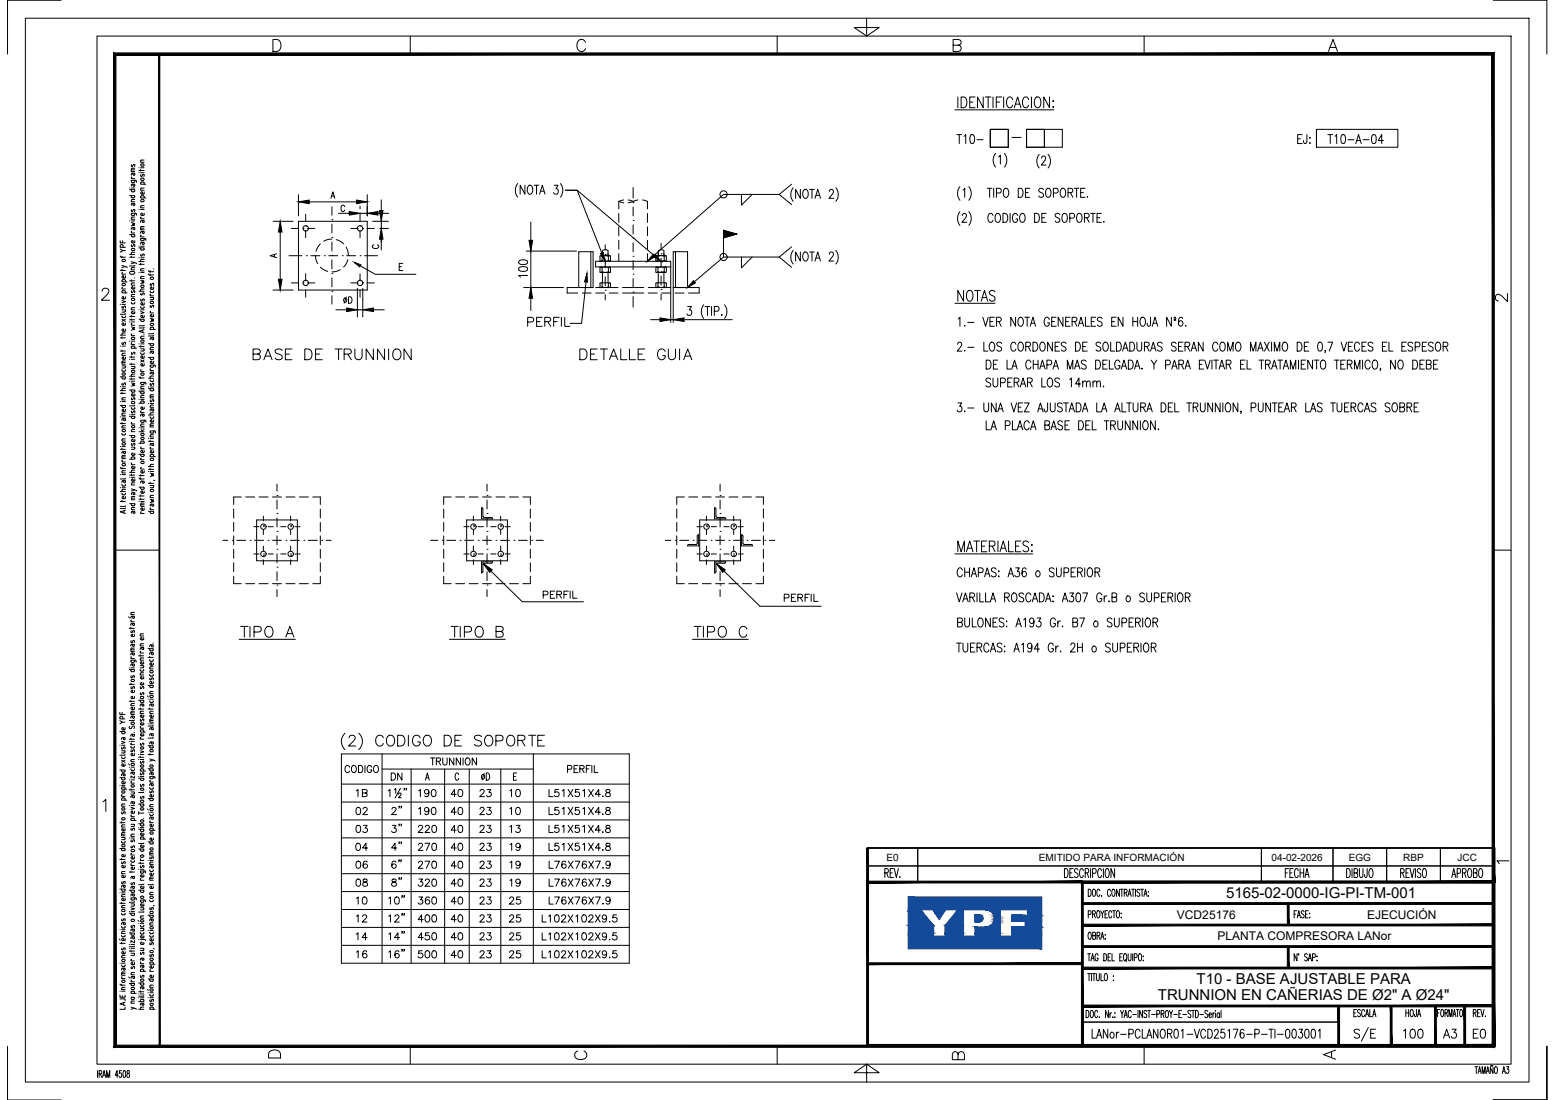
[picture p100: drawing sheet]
<svg xmlns="http://www.w3.org/2000/svg" width="420mm" height="297mm" viewBox="0 0 420 297" stroke-linecap="round" stroke-linejoin="round" font-family="sans-serif">
<defs><g id="words">
<g font-size="4.1">
<text x="331.3" y="242.5">5165-02-0000-IG-PI-TM-001</text>
<text x="323.3" y="265.8">T10 - BASE AJUSTABLE PARA</text>
<text x="312.9" y="270.1">TRUNNION EN CAÑERIAS DE Ø2&quot; A Ø24&quot;</text>
</g>
<g font-size="3.2">
<text x="318" y="248.1">VCD25176</text>
<text x="369.4" y="248.1">EJECUCIÓN</text>
<text x="329" y="253.9">PLANTA COMPRESORA LANor</text>
</g>
<g font-size="2.7">
<text x="239.5" y="232.4">E0</text>
<text x="280.7" y="232.4">EMITIDO PARA INFORMACIÓN</text>
<text x="343.6" y="232.4">04-02-2026</text>
<text x="364.4" y="232.4">EGG</text>
<text x="379.2" y="232.4">RBP</text>
<text x="393.8" y="232.4">JCC</text>
</g>
</g></defs>
<!-- layer: AESA-Textos-02 -->
<g fill="none" stroke="#000" stroke-width=".27">
<path d="M258.6 36.4h1.2M259.2 36.4v2.4M260.5 36.8l.4-.4v2.4M262.3 36.5l.5-.1a1.58 1.58 0 0 1 0 2.4h-.2a1.42 1.42 0 0 1-.5-2zM264 37.7h1.6M350.6 37.5h.8M351.8 36.4h-1.2v2.4h1.2M353.1 36.4l-.1 2.1-.3 .3-.3-.1-.2-.7M353.9 37.2v.2zM353.9 38.5v.3zM358.8 36.4h1.3M359.4 36.4v2.4"/>
<path d="M360.7 36.8l.5-.4v2.4M362.6 36.5l.4-.1a1.42 1.42 0 0 1 .5 1.9l-.2 .4-.5 .1a1.8 1.8 0 0 1-.2-2.3zM364.2 37.7h1.7M366.3 38.8l.8-2.4 .7 2.4M366.6 38h.9M368.3 37.7h1.6M370.8 36.5l.5-.1a1.58 1.58 0 0 1 0 2.4h-.2a1.8 1.8 0 0 1-.3-2.3zM373.8 38h-1.4l.9-1.6v2.4M259.4 50.4a2.95 2.95 0 0 0 0 3.7M259.4 57.2a2.99 2.99 0 0 0 0 3.7M260 58.2l.1-.3a.58 .58 0 0 1 .8-.2 .58 .58 0 0 1 .1 .9l-1.1 1.4h1.3M260.2 51.3l.5-.5v2.5"/>
<path d="M261.8 50.4a2.88 2.88 0 0 1 0 3.7M261.8 57.2a2.91 2.91 0 0 1 0 3.7M266.7 50.8h1.3M267.4 50.8v2.5M268.3 58.2a.65 .65 0 0 0-1-.5 1.6 1.6 0 0 0 .2 2.3 .67 .67 0 0 0 .8-.5M268.5 50.8v2.5M269 41.4a2.88 2.88 0 0 0 0 3.7M269.2 52.1l1.1-.1 .2-.3-.2-.7-1.1-.2v2.5M269.2 57.7l.2-.1a1.32 1.32 0 0 1 1 1 1.32 1.32 0 0 1-.4 1.3l-.2 .1a1.3 1.3 0 0 1-1-.9 1.3 1.3 0 0 1 .4-1.4zM269.8 42.4l.5-.5v2.4M271 57.6a1.29 1.29 0 0 1 1.3 .8 1.29 1.29 0 0 1-.4 1.5l-.9 .1zM271.4 41.4a2.95 2.95 0 0 1 0 3.7"/>
<path d="M271.4 51l.2-.2a1.32 1.32 0 0 1 1 1 1.32 1.32 0 0 1-.4 1.4l-.2 .1a1.33 1.33 0 0 1-1-1 1.33 1.33 0 0 1 .4-1.3zM272.9 57.6v2.4M275 58.2a.72 .72 0 0 0-.9-.6 .72 .72 0 0 0-.5 1v.5a.73 .73 0 0 0 .7 .9 .73 .73 0 0 0 .7-.9h-.5M275.1 50.8a1.3 1.3 0 0 1 1.4 .9 1.3 1.3 0 0 1-.4 1.5l-1 .1zM275.9 57.7l.2-.1a1.32 1.32 0 0 1 1 1 1.32 1.32 0 0 1-.5 1.3l-.2 .1a1.3 1.3 0 0 1-1-.9 1.3 1.3 0 0 1 .5-1.4zM277.1 52h.7M278.3 50.8h-1.2v2.5h1.2M279.5 57.6a1.3 1.3 0 0 1 1.4 .8 1.3 1.3 0 0 1-.4 1.5l-1 .1zM280.8 41.7a2.88 2.88 0 0 0 0 3.7M281.4 42.7l.4-.6 .6 .2 .1 .3-.2 .8-1 1.2h1.3M281.5 58.8h.7M282 51.2a.68 .68 0 0 0-.8-.4 .68 .68 0 0 0-.5 .6l.1 .4 1 .4 .2 .7a.74 .74 0 0 1-1.3 0"/>
<path d="M282.7 57.6h-1.2v2.4h1.2M282.9 51l.2-.2a1.32 1.32 0 0 1 1 1 1.32 1.32 0 0 1-.5 1.4l-.2 .1a1.33 1.33 0 0 1-1-1 1.33 1.33 0 0 1 .5-1.3zM283.2 41.7a2.95 2.95 0 0 1 0 3.7M284.6 52.1l1.1-.1 .2-.3-.2-.7-1.1-.2v2.5M286.4 58a.67 .67 0 0 0-.8-.4 .67 .67 0 0 0-.5 .6l.2 .4 .9 .4 .2 .7a.74 .74 0 0 1-1.3 0M286.8 51l.2-.2a1.32 1.32 0 0 1 1 1 1.32 1.32 0 0 1-.4 1.4l-.2 .1a1.33 1.33 0 0 1-1-1 1.33 1.33 0 0 1 .4-1.3zM287.3 57.7l.2-.1a1.32 1.32 0 0 1 1 1 1.32 1.32 0 0 1-.5 1.3l-.2 .1a1.3 1.3 0 0 1-.9-.9 1.3 1.3 0 0 1 .4-1.4zM288.6 52l1.1-.1 .2-.4-.1-.4-.4-.3h-.8v2.5M289.1 58.9l1.1-.1 .1-.4-.1-.7-1.1-.1v2.4M289.2 52l.7 1.3M290.2 50.8h1.3M290.9 50.8v2.5"/>
<path d="M291.3 57.7l.1-.1a1.32 1.32 0 0 1 1 1 1.32 1.32 0 0 1-.4 1.3l-.2 .1a1.3 1.3 0 0 1-1-.9 1.3 1.3 0 0 1 .5-1.4zM292 52h.7M293 58.8l1.1-.1 .2-.4-.2-.6-1.1-.1v2.4M293.2 50.8h-1.2v2.5h1.2M293.6 58.8l.7 1.2M293.8 53.1v.2zM294.7 57.6h1.3M295.3 57.6v2.4M296.4 58.8h.8M297.6 57.6h-1.2v2.4h1.2M298.3 59.8v.2zM258.7 93l.2-.5 .6-.1 .3 .2v.5l-1.2 1.7h1.3"/>
<path d="M258.9 86.1l.5-.4v2.4M260.7 87.9v.2zM260.7 94.6v.2zM261.5 87.1h1.7M261.5 93.8h1.7M265.6 85.7l.7 2.4 .7-2.4M265.8 92.4v2.4h1.1M266.5 97.2a1.3 1.3 0 0 1 1.3 .9 1.3 1.3 0 0 1-.4 1.5l-.9 .1zM267.5 86.8h.7M267.7 92.5l.2-.1a1.32 1.32 0 0 1 1 1 1.32 1.32 0 0 1-.5 1.3l-.2 .1a1.3 1.3 0 0 1-1-1 1.3 1.3 0 0 1 .5-1.3zM268.4 98.4h.8M268.7 85.7h-1.2v2.4h1.2"/>
<path d="M269.2 86.8l1.1-.1 .2-.3-.2-.6-1.1-.1v2.4M269.6 97.2h-1.2v2.5h1.2M269.9 86.8l.6 1.3M270.6 92.8a.63 .63 0 0 0-.8-.4 .63 .63 0 0 0-.4 .8l1.1 .7 .1 .6a.76 .76 0 0 1-1.3 0M272.1 97.2v2.5h1.1M273.4 99.7l.7-2.5 .7 2.5M273.7 98.9h.9M274.4 85.7v2.4l-1.3-2.4v2.4M274.5 93a.71 .71 0 0 0-.9-.6 .71 .71 0 0 0-.5 .9v.6a.71 .71 0 0 0 .5 .9 .71 .71 0 0 0 .9-.6M275.4 85.8l.2-.1a1.33 1.33 0 0 1 1 1 1.33 1.33 0 0 1-.5 1.3l-.1 .1a1.3 1.3 0 0 1-1-1 1.3 1.3 0 0 1 .4-1.3zM275.4 92.5l.2-.1a1.32 1.32 0 0 1 1 1 1.32 1.32 0 0 1-.5 1.3l-.1 .1a1.29 1.29 0 0 1-1-1 1.29 1.29 0 0 1 .4-1.3zM276.9 85.7h1.3"/>
<path d="M277.2 93.6l1.1-.2 .1-.3v-.5l-.4-.2h-.8v2.4M277.5 85.7v2.4M277.8 93.6l.6 1.2M278.4 88.1l.7-2.4 .7 2.4M278.6 97.8a.66 .66 0 0 0-1.1-.4 1.61 1.61 0 0 0 .2 2.3 .7 .7 0 0 0 .9-.6M278.6 87.3h.9M279.1 92.4a1.29 1.29 0 0 1 1.3 .8 1.29 1.29 0 0 1-.4 1.5l-.9 .1zM279.2 98.4h1.3M279.2 97.2v2.5M280.5 97.2v2.5M280.9 99.7l.8-2.5 .7 2.5M281.2 98.9h.9"/>
<path d="M281.3 92.5l.2-.1a1.32 1.32 0 0 1 1 1 1.32 1.32 0 0 1-.5 1.3l-.1 .1a1.3 1.3 0 0 1-1-1 1.3 1.3 0 0 1 .4-1.3zM282.9 98.5h.8l.4-.2 .1-.6-.2-.3-1.1-.2v2.5M283.5 86.3a.66 .66 0 0 0-1-.5 1.61 1.61 0 0 0 .2 2.3 .75 .75 0 0 0 .8-.9h-.4M284.2 86.8h.7M284.4 92.4v2.4l-1.3-2.4v2.4M284.5 99.7l.8-2.5 .7 2.5M284.8 98.9h.9M285.1 93.6h.7M285.4 85.7h-1.2v2.4h1.2M286.3 92.4h-1.2v2.4h1.2M287.2 85.7v2.4l-1.3-2.4v2.4M287.9 86.8h.8"/>
<path d="M288 92.8a.64 .64 0 0 0-.8-.4 .64 .64 0 0 0-.4 .8l1 .6 .2 .7a.76 .76 0 0 1-1.3 0M288.4 99.7v-2.5l.7 2.5 .8-2.5v2.5M289.1 85.7h-1.2v2.4h1.2M289.7 86.8l1.1-.1 .2-.3-.1-.5-.4-.2h-.8v2.4M290.3 99.7l.8-2.5 .7 2.5M290.3 86.8l.7 1.3M290.6 92.4a1.29 1.29 0 0 1 1.3 .8 1.29 1.29 0 0 1-.4 1.5l-.9 .1zM290.6 98.9h.9M291.4 88.1l.7-2.4 .7 2.4M291.6 87.3h.9M292.5 93.6h.8M293.3 85.7v2.4h1.1"/>
<path d="M293.5 97.6a.68 .68 0 0 0-.8-.4 .68 .68 0 0 0-.5 .6l.2 .4 .9 .4a.6 .6 0 0 1 .2 .6 .6 .6 0 0 1-.5 .5l-.6-.1-.2-.3M293.8 92.4h-1.3v2.4h1.3M294.9 86.8h.7M296 85.7h-1.1v2.4h1.1M296 97.2a1.3 1.3 0 0 1 1.4 .9 1.3 1.3 0 0 1-.4 1.5l-1 .1zM297.4 92.8a.64 .64 0 0 0-.8-.4 .64 .64 0 0 0-.4 .8l1 .6 .2 .7a.76 .76 0 0 1-1.3 0M297.8 86a.64 .64 0 0 0-.8-.3 .64 .64 0 0 0-.4 .8l1 .6a.66 .66 0 0 1-.1 1 .66 .66 0 0 1-1-.4M298 98.4h.7M298.3 92.5l.2-.1a1.32 1.32 0 0 1 1 1 1.32 1.32 0 0 1-.4 1.3l-.2 .1a1.3 1.3 0 0 1-1-1 1.3 1.3 0 0 1 .4-1.3zM299.2 97.2h-1.2v2.5h1.2M299.7 97.2v2.5h1.1M300.1 92.4v2.4h1.1"/>
<path d="M300.4 86.8h.7M301.6 85.7h-1.2v2.4h1.2M301.7 92.4a1.3 1.3 0 0 1 1.3 .8 1.3 1.3 0 0 1-.4 1.5l-.9 .1zM302.6 97.8a.66 .66 0 0 0-1-.4 1.61 1.61 0 0 0 .2 2.3 .73 .73 0 0 0 .8-1h-.5M303 99.7l.7-2.5 .7 2.5M303.2 98.9h.9M303.3 94.8l.8-2.4 .7 2.4M303.4 85.7v2.4l-1.3-2.4v2.4M303.6 94h.9M304.9 97.2a1.3 1.3 0 0 1 1.3 .9 1.3 1.3 0 0 1-.4 1.5l-.9 .1zM305.3 92.4a1.29 1.29 0 0 1 1.3 .8 1.29 1.29 0 0 1-.4 1.5l-.9 .1zM306.1 86.8h1.3"/>
<path d="M306.1 85.7v2.4M306.6 99.7l.7-2.5 .7 2.5M306.8 98.9h.9M307.2 92.4v1.7a.65 .65 0 0 0 .6 .7 .65 .65 0 0 0 .7-.7v-1.7M307.4 85.7v2.4M308.4 85.8l.2-.1a1.32 1.32 0 0 1 1 .9 1.32 1.32 0 0 1-.5 1.4l-.2 .1a1.32 1.32 0 0 1-1-1 1.32 1.32 0 0 1 .5-1.3zM308.6 99.4v.3zM309.2 93.6l1.1-.2 .2-.3-.2-.6-1.1-.1v2.4M309.9 93.6l.6 1.2M310.9 85.7l-.1 2.2-.3 .2-.4-.1-.1-.7M310.9 94.8l.7-2.4 .8 2.4M311.1 97.2l.7 1.2v1.3"/>
<path d="M311.1 94h1M311.3 88.1l.8-2.4 .7 2.4M311.6 87.3h.9M312.5 97.2l-.7 1.2M314 92.8a.63 .63 0 0 0-.8-.4 .63 .63 0 0 0-.4 .8l1 .6 .2 .7a.76 .76 0 0 1-1.3 0M314.9 98.5h.9a.66 .66 0 0 0 .5-.6 .66 .66 0 0 0-.5-.7h-.9v2.5M316.5 85.7v2.4l-1.3-2.4v2.4M316.6 99.7l.7-2.5 .8 2.5M316.9 98.9h.9M317.2 86.5h.5M317.3 85.7a.29 .29 0 0 1 .4 .3 .29 .29 0 0 1-.4 .3zM317.8 92.8a.68 .68 0 0 0-.7-.4 .68 .68 0 0 0-.6 .6l.2 .3 .9 .5 .2 .7a.76 .76 0 0 1-1.3 0"/>
<path d="M318.4 93.6h.8M318.5 98.4l1.1-.1 .2-.4-.2-.5-1.1-.2v2.5M319.2 98.4l.6 1.3M319.5 86l-.1-.2-.4-.1a1.44 1.44 0 0 0 .1 2.4 .69 .69 0 0 0 .5-1 .69 .69 0 0 0-1.1-.2l-.1 .4M319.6 92.4h-1.2v2.4h1.2M320.2 93.6l1.1-.2 .2-.3-.2-.6-1.1-.1v2.4M320.2 99.7l.7-2.5 .7 2.5M320.3 88h.2zM320.5 98.9h.9M320.8 93.6l.7 1.2M321.8 94.8l.8-2.4 .7 2.4M322.1 94h.9"/>
<path d="M324.1 98.4h.7M325.1 92.4v2.4l-1.3-2.4v2.4M325.2 97.2h-1.1v2.5h1.1M325.5 97.2l.8 2.5 .7-2.5M327.5 97.2v2.5M327.9 97.2h1.3M328.6 97.2v2.5M329 93a.72 .72 0 0 0-.9-.6 .72 .72 0 0 0-.5 .9v.6a.72 .72 0 0 0 .6 .9 .72 .72 0 0 0 .8-.6M329.4 99.7l.7-2.5 .8 2.5M329.7 98.9h.9M329.9 92.5l.2-.1a1.32 1.32 0 0 1 1 1 1.32 1.32 0 0 1-.4 1.3l-.2 .1a1.3 1.3 0 0 1-1-1 1.3 1.3 0 0 1 .4-1.3zM331.3 98.4l1.1-.1 .2-.4-.2-.5-1.1-.2v2.5"/>
<path d="M331.7 94.8v-2.4l.7 2.4 .8-2.4v2.4M332 98.4l.6 1.3M334.2 92.5l.2-.1a1.32 1.32 0 0 1 1 1 1.32 1.32 0 0 1-.5 1.3l-.1 .1a1.3 1.3 0 0 1-1.1-.9 1.3 1.3 0 0 1 .5-1.4zM335.2 98.4h.7M336.4 97.2h-1.2v2.5h1.2M337 97.2v2.5h1.1M337.9 94.8v-2.4l.7 2.4 .7-2.4v2.4M339.8 94.8l.8-2.4 .7 2.4M340.1 94h.9M340.2 97.2h1.3M340.8 97.2v2.5M341.7 92.4l1.2 2.4"/>
<path d="M341.9 98.4l1.1-.1 .2-.4-.2-.5-1.1-.2v2.5M342.6 98.4l.6 1.3M342.9 92.4l-1.2 2.4M343.6 99.7l.7-2.5 .8 2.5M343.6 92.4v2.4M343.9 98.9h.9M344.3 94.8v-2.4l.8 2.4 .7-2.4v2.4M345.2 97.2h1.3M345.9 97.2v2.5M346.7 99.7l.8-2.5 .7 2.5M346.8 92.5l.2-.1a1.31 1.31 0 0 1 1 1 1.31 1.31 0 0 1-.4 1.3l-.2 .1a1.3 1.3 0 0 1-1-1 1.3 1.3 0 0 1 .4-1.3zM347 98.9h.9"/>
<path d="M348.7 99.7v-2.5l.7 2.5 .7-2.5v2.5M350.5 92.4a1.29 1.29 0 0 1 1.3 .8 1.29 1.29 0 0 1-.4 1.5l-.9 .1zM350.9 97.2v2.5M351.6 98.4h.7M352.4 93.6h.8M352.8 97.2h-1.2v2.5h1.2M353.6 92.4h-1.2v2.4h1.2M354.6 97.2v2.5l-1.2-2.5v2.5M355.1 97.2h1.3M355.7 97.2v2.5M356.3 92.5l.5-.1a1.58 1.58 0 0 1 0 2.4h-.2a1.77 1.77 0 0 1-.3-2.3zM357.1 97.4l.2-.2a1.32 1.32 0 0 1 1 1 1.32 1.32 0 0 1-.4 1.4l-.2 .1a1.32 1.32 0 0 1-1-1 1.32 1.32 0 0 1 .4-1.3z"/>
<path d="M358.1 94.7h-.2h.2l-.2 .6M358.8 92.4h1.3l-.9 2.4M360.5 97.2h1.3M361.2 97.2v2.5M362.3 98.4h.7M362.4 92.4l.7 2.4 .8-2.4M363.5 97.2h-1.2v2.5h1.2M364 98.4l1.1-.1 .2-.4-.2-.5-1.1-.2v2.5M364.3 93.6h.8M364.7 98.4l.6 1.3M365.5 92.4h-1.2v2.4h1.2M366 99.7v-2.5l.7 2.5 .8-2.5v2.5"/>
<path d="M367.3 93a.65 .65 0 0 0-1-.5 1.6 1.6 0 0 0 .2 2.3 .67 .67 0 0 0 .8-.6M368 93.6h.7M368.2 97.2v2.5M369.2 92.4h-1.2v2.4h1.2M370.2 97.8a.71 .71 0 0 0-.9-.5 .71 .71 0 0 0-.5 .9v.5a.71 .71 0 0 0 .5 .9 .71 .71 0 0 0 .9-.5M370.9 92.8a.64 .64 0 0 0-.8-.4 .64 .64 0 0 0-.4 .8l1.2 .7v.6a.76 .76 0 0 1-1.2 0M371.1 97.4l.2-.2a1.31 1.31 0 0 1 1 1 1.31 1.31 0 0 1-.4 1.4l-.2 .1a1.32 1.32 0 0 1-1-1 1.32 1.32 0 0 1 .4-1.3zM373.1 99.6h-.2h.2l-.2 .5M373.5 93.6h.8M374.7 92.4h-1.2v2.4h1.2M375.3 92.4v2.4h1.1M377 97.2v2.5l-1.3-2.5v2.5"/>
<path d="M378 97.4l.2-.2a1.32 1.32 0 0 1 1 1 1.32 1.32 0 0 1-.4 1.4l-.2 .1a1.32 1.32 0 0 1-1-1 1.32 1.32 0 0 1 .4-1.3zM378.8 93.6h.7M380 92.4h-1.2v2.4h1.2M381.7 92.8a.68 .68 0 0 0-.7-.4 .68 .68 0 0 0-.6 .6l.2 .3 1 .5 .1 .7a.75 .75 0 0 1-1.3 0M381.7 97.2a1.3 1.3 0 0 1 1.3 .9 1.3 1.3 0 0 1-.3 1.5l-1 .1zM382.4 93.7l1.1-.1 .2-.4-.2-.7-1.1-.1v2.4M383.7 98.4h.7M384.3 93.6h.7M384.9 97.2h-1.2v2.5h1.2M385.4 98.4l1.1-.1 .2-.4-.2-.5-1.1-.2v2.5h.8a.67 .67 0 0 0 .5-.7 .67 .67 0 0 0-.5-.6M385.5 92.4h-1.2v2.4h1.2M387.2 92.8a.66 .66 0 0 0-.7-.4 .66 .66 0 0 0-.5 .6l.1 .3 1 .5 .1 .7a.74 .74 0 0 1-1.2 0"/>
<path d="M387.3 98.4h.8M388.2 92.5l.2-.1a1.32 1.32 0 0 1 1 1 1.32 1.32 0 0 1-.5 1.3l-.2 .1a1.3 1.3 0 0 1-1-1 1.3 1.3 0 0 1 .5-1.3zM388.5 97.2h-1.2v2.5h1.2M389.9 93.6l1.1-.2 .2-.3-.2-.6-1.1-.1v2.4M390.6 93.6l.6 1.2M258.8 108.8h1l-.5 .9a.72 .72 0 0 1 .6 1.1 .72 .72 0 0 1-1.3 0M260.7 111v.2zM261.5 110.2h1.7M265.8 108.8v1.7a.65 .65 0 0 0 .7 .7 .65 .65 0 0 0 .6-.7v-1.7M266.5 113.6v2.5h1.1M267.7 102.4a.64 .64 0 0 0-.8-.3 .64 .64 0 0 0-.4 .8l1.1 .7 .1 .5a.76 .76 0 0 1-1.3 0M267.8 116.1l.7-2.5 .7 2.5"/>
<path d="M268 115.3h1M268.3 102.1v1.7a.65 .65 0 0 0 .7 .7 .65 .65 0 0 0 .6-.7v-1.7M269.2 108.8v2.4l-1.3-2.4v2.4M269.6 111.2l.7-2.4 .8 2.4M269.9 110.4h.9M270.3 103.3h.9a.66 .66 0 0 0 .5-.6 .66 .66 0 0 0-.5-.6h-.9v2.4M271.6 114.9l1.1-.1 .2-.3-.1-.6-.3-.3h-.9v2.5M272.3 103.2h.7M273.2 108.8l.7 2.4 .8-2.4M273.5 102.1h-1.2v2.4h1.2M273.6 113.6v2.5h1.1M274 103.2l1.1-.1 .2-.3-.1-.5-.4-.2h-.8v2.4"/>
<path d="M274.7 103.2l.6 1.3M274.8 116.1l.8-2.5 .7 2.5M275.1 109.9h.8M275.1 115.3h1M275.7 104.5l.7-2.4 .8 2.4M276 103.7h.9M276.3 108.8h-1.2v2.4h1.2M276.8 108.8h1.3l-1.3 2.4h1.3M277.6 103.2l1.1-.1 .2-.3-.1-.5-.4-.2h-.8v2.4M278.1 114.2a.72 .72 0 0 0-.9-.6 .72 .72 0 0 0-.5 1v.5a.72 .72 0 0 0 .5 1 .72 .72 0 0 0 .9-.6M278.3 103.2l.6 1.3M278.4 116.1l.8-2.5 .7 2.5"/>
<path d="M278.7 115.3h1M280.4 111.2l.7-2.4 .8 2.4M280.7 110.4h.9M281.5 102.1v2.4h1.1M282.3 114.8l1.1-.1 .2-.4-.1-.4-.4-.3h-.8v2.5h.8a.66 .66 0 0 0 .5-.7 .66 .66 0 0 0-.5-.6M283.1 108.8v1.8l-.2 .5h-.6l-.2-.7M283.3 102.2l.2-.1a1.32 1.32 0 0 1 1 1 1.32 1.32 0 0 1-.4 1.3l-.2 .1a1.3 1.3 0 0 1-1-1 1.3 1.3 0 0 1 .4-1.3zM283.8 108.8v1.7a.65 .65 0 0 0 .6 .7 .65 .65 0 0 0 .7-.7v-1.7M284 116.1l.7-2.5 .8 2.5M284.2 115.3h1M286.3 102.4a.63 .63 0 0 0-.8-.3 .63 .63 0 0 0-.4 .8l1.1 .7 .1 .5a.76 .76 0 0 1-1.3 0M287 109.1a.65 .65 0 0 0-.8-.3 .65 .65 0 0 0-.4 .8l1 .6 .2 .7a.76 .76 0 0 1-1.3 0"/>
<path d="M287.1 114a.68 .68 0 0 0-.7-.4 .68 .68 0 0 0-.6 .6l.2 .4 .9 .4 .2 .7a.73 .73 0 0 1-1.3 0M287.4 108.8h1.3M287.8 114.8h.7M288 108.8v2.4M288.9 111.2l.7-2.4 .7 2.4M288.9 113.6h-1.1v2.5h1.1M289.1 102.5l.4-.4v2.4M289.1 110.4h1M290.8 108.8a1.3 1.3 0 0 1 1.3 .8 1.3 1.3 0 0 1-.4 1.5l-.9 .1zM291.4 113.6a1.3 1.3 0 0 1 1.3 .8 1.3 1.3 0 0 1-.3 1.5l-1 .2zM292 103.7h-1.4l.9-1.6v2.4M292.5 111.2l.7-2.4 .7 2.4"/>
<path d="M292.5 103.3l.5-.4 .5 .1 .1 1.5M292.5 102.9v1.6M292.7 110.4h.9M293.4 114.8h.7M293.6 103.3l.4-.4 .5 .1 .1 1.5M294.6 113.6h-1.2v2.5h1.2M295.1 113.6v2.5h1.1M295.3 103.3l.5-.4 .4 .1 .1 1.5M295.3 102.9v1.6M296.3 103.3l.5-.4 .4 .1 .1 1.5M296.3 108.8v2.4h1.1M297.6 111.2l.7-2.4 .8 2.4"/>
<path d="M297.9 110.4h.9M298.2 104.3v.2zM298.3 113.6h1.3M299 113.6v2.5M300.1 114.8l1.1-.1 .2-.4-.1-.4-.4-.3h-.8v2.5M300.7 114.8l.7 1.3M301.2 111.2l.7-2.4 .8 2.4M301.5 110.4h.9M302 113.6v1.8a.65 .65 0 0 0 .7 .7 .65 .65 0 0 0 .6-.7v-1.8M303.1 108.8v2.4h1.1M304.4 108.8h1.3M305.1 108.8v2.4"/>
<path d="M305.4 113.6v2.5l-1.3-2.5v2.5M306.2 108.8v1.7a.65 .65 0 0 0 .6 .7 .65 .65 0 0 0 .7-.7v-1.7M307.4 113.6v2.5l-1.3-2.5v2.5M308.1 113.6v2.5M308.2 109.9l1.1-.1 .2-.3-.2-.6-1.1-.1v2.4M308.8 109.9l.7 1.3M309.1 113.8l.2-.2a1.33 1.33 0 0 1 1 1 1.33 1.33 0 0 1-.4 1.3l-.2 .2a1.3 1.3 0 0 1-1-1 1.3 1.3 0 0 1 .4-1.3zM309.9 111.2l.7-2.4 .7 2.4M310.1 110.4h1M312.2 113.6v2.5l-1.3-2.5v2.5M313 115.8v.3zM313.7 108.8a1.3 1.3 0 0 1 1.4 .8 1.3 1.3 0 0 1-.4 1.5l-1 .1z"/>
<path d="M315.7 109.9h.7M316.9 108.8h-1.2v2.4h1.2M317.4 108.8v2.4h1.1M320.7 108.8h1.2M321.3 108.8v2.4M322.4 109.9l1.1-.1 .2-.3-.2-.6-1.1-.1v2.4M323 109.9l.7 1.3M324.3 108.8v1.7a.65 .65 0 0 0 .7 .7 .65 .65 0 0 0 .6-.7v-1.7M327.6 108.8v2.4l-1.3-2.4v2.4M329.7 108.8v2.4l-1.3-2.4v2.4M330.4 108.8v2.4M331.4 108.9l.2-.1a1.32 1.32 0 0 1 1 1 1.32 1.32 0 0 1-.4 1.3l-.2 .1a1.32 1.32 0 0 1-1-1 1.32 1.32 0 0 1 .4-1.3z"/>
<path d="M334.5 108.8v2.4l-1.3-2.4v2.4M335.4 111.1h-.2h.2l-.2 .6M338.1 110.1h.8a.66 .66 0 0 0 .5-.7 .66 .66 0 0 0-.5-.6h-.8v2.4M340 108.8v1.7a.65 .65 0 0 0 .6 .7 .65 .65 0 0 0 .7-.7v-1.7M343.3 108.8v2.4l-1.3-2.4v2.4M343.8 108.8h1.3M344.4 108.8v2.4M345.5 109.9h.8M346.7 108.8h-1.2v2.4h1.2M347 111.2l.7-2.4 .8 2.4M347.3 110.4h.9M348.9 109.9l1.1-.1 .2-.3-.2-.6-1.1-.1v2.4"/>
<path d="M349.6 109.9l.6 1.3M352.8 108.8v2.4h1.1M354.1 111.2l.7-2.4 .8 2.4M354.4 110.4h.9M357.2 109.1a.68 .68 0 0 0-.7-.3 .68 .68 0 0 0-.6 .6l.2 .3 .9 .5 .2 .7a.76 .76 0 0 1-1.3 0M359.5 108.8h1.3M360.2 108.8v2.4M361.3 108.8v1.7a.65 .65 0 0 0 .6 .7 .65 .65 0 0 0 .7-.7v-1.7M363.3 109.9h.7M364.5 108.8h-1.2v2.4h1.2M365.1 109.9l1.1-.1 .1-.3-.1-.6-1.1-.1v2.4M365.7 109.9l.6 1.3"/>
<path d="M368.3 109.4a.71 .71 0 0 0-.9-.6 .71 .71 0 0 0-.5 .9v.6a.71 .71 0 0 0 .5 .9 .71 .71 0 0 0 .9-.6M368.6 111.2l.8-2.4 .7 2.4M368.9 110.4h.9M371.8 109.1a.64 .64 0 0 0-.8-.3 .64 .64 0 0 0-.4 .8l1 .6 .2 .7a.76 .76 0 0 1-1.3 0M375.6 109.1a.65 .65 0 0 0-.9-.3 .65 .65 0 0 0-.3 .8l1 .6 .2 .7a.76 .76 0 0 1-1.3 0M376.5 108.9l.2-.1a1.32 1.32 0 0 1 1 1 1.32 1.32 0 0 1-.5 1.3l-.2 .1a1.32 1.32 0 0 1-1-1 1.32 1.32 0 0 1 .5-1.3zM378.2 109.9l1.1-.1 .2-.3-.2-.6-1.1-.1v2.4h.9l.3-.2 .1-.6-.4-.5M380.2 109.9l1.1-.1 .1-.3-.1-.6-1.1-.1v2.4M380.8 109.9l.6 1.3M382.1 109.9h.7M383.3 108.8h-1.2v2.4h1.2M260 153.9a.65 .65 0 0 0-1-.4 1.61 1.61 0 0 0 .2 2.3 .71 .71 0 0 0 .8-.6"/>
<path d="M260.7 153.3v2.5M260.7 154.5h1.3M262 153.3v2.5M262.4 155.8l.8-2.5 .7 2.5M262.7 155h.9M264.4 154.6h.8a.66 .66 0 0 0 .5-.6 .66 .66 0 0 0-.5-.7h-.8v2.5M266 155.8l.7-2.5 .8 2.5M266.3 155h.9M269.2 153.7a.68 .68 0 0 0-.8-.4 .68 .68 0 0 0-.5 .6l.1 .4 1 .4 .2 .7a.74 .74 0 0 1-1.3 0M269.9 154.1v.3zM269.9 155.5v.3zM272.4 155.8l.7-2.5 .8 2.5"/>
<path d="M272.6 155h1M274.4 153.3h1l-.6 1a.71 .71 0 0 1 .7 1.1 .71 .71 0 0 1-1.3-.1M277.3 153.7l-.1-.2-.5-.2a1.44 1.44 0 0 0 .1 2.5 .69 .69 0 0 0 .6-1 .69 .69 0 0 0-1.2-.2l-.1 .4M280.1 154.3a.79 .79 0 0 1 1 .5 .79 .79 0 0 1-.5 1 .84 .84 0 0 1-.8-.6 .84 .84 0 0 1 .3-.9zM284.8 153.7a.66 .66 0 0 0-.7-.4 .66 .66 0 0 0-.6 .6l.2 .4 .9 .4 .2 .7a.72 .72 0 0 1-1.3 0M285.5 153.3v1.8a.65 .65 0 0 0 .6 .7 .65 .65 0 0 0 .6-.7v-1.8M287.5 154.6l1.1-.1 .2-.4-.2-.6-1.1-.2v2.5M289.4 154.5h.8M290.6 153.3h-1.2v2.5h1.2M291.2 154.5l1.1-.1 .2-.4-.2-.5-1.1-.2v2.5M291.8 154.5l.7 1.3M293.1 153.3v2.5"/>
<path d="M294.1 153.5l.2-.2a1.33 1.33 0 0 1 1 1 1.33 1.33 0 0 1-.4 1.3l-.2 .2a1.33 1.33 0 0 1-1-1 1.33 1.33 0 0 1 .4-1.3zM295.9 154.5l1.1-.1 .2-.4-.2-.5-1.1-.2v2.5M296.5 154.5l.7 1.3M258.5 160.1l.7 2.4 .7-2.4M258.5 173.7h1.3M258.7 168l1.1-.1 .2-.3-.2-.6-1.1-.1v2.4h.9l.3-.2 .1-.6-.4-.5M259.1 173.7v2.4M260.1 162.5l.8-2.4 .7 2.4M260.2 173.7v1.7a.65 .65 0 0 0 .6 .7 .65 .65 0 0 0 .7-.7v-1.7M260.4 161.7h.9M260.7 166.9v1.7a.65 .65 0 0 0 .6 .7 .65 .65 0 0 0 .7-.7v-1.7M262 161.3l1.2-.2 .1-.3-.1-.6-1.2-.1v2.4"/>
<path d="M262.2 174.8h.8M262.7 166.9v2.4h1.1M262.7 161.3l.6 1.2M263.4 173.7h-1.2v2.4h1.2M264 174.8l1.1-.1 .2-.3-.2-.6-1.1-.1v2.4M264 160.1v2.4M264.5 167l.2-.1a1.32 1.32 0 0 1 1 1 1.32 1.32 0 0 1-.4 1.3l-.2 .1a1.3 1.3 0 0 1-1-1 1.3 1.3 0 0 1 .4-1.3zM264.6 174.8l.7 1.3M264.7 160.1v2.4h1.1M266.3 160.1v2.4h1.1M267.2 174.2a.71 .71 0 0 0-.9-.5 .71 .71 0 0 0-.5 .9v.6a.71 .71 0 0 0 .5 .9 .71 .71 0 0 0 .9-.6M267.6 162.5l.7-2.4 .7 2.4"/>
<path d="M267.6 166.9v2.4l-1.3-2.4v2.4M267.6 176.1l.7-2.4 .7 2.4M267.9 161.7h.9M267.9 175.3h.9M268.3 168h.7M269.5 166.9h-1.2v2.4h1.2M270.7 174a.68 .68 0 0 0-.7-.4 .68 .68 0 0 0-.6 .6l.2 .4 .9 .4 .2 .7a.76 .76 0 0 1-1.3 0M271.3 167.2a.68 .68 0 0 0-.8-.3 .68 .68 0 0 0-.5 .6l.2 .3 .9 .5 .2 .7a.76 .76 0 0 1-1.3 0M271.4 161.3l1.2-.2 .1-.3-.1-.6-1.2-.1v2.4M271.4 174.5v.2zM271.4 175.8v.3zM272 167.7v.2z"/>
<path d="M272 169.1v.2zM272.1 161.3l.6 1.2M273.7 160.2l.2-.1a1.32 1.32 0 0 1 1 1 1.32 1.32 0 0 1-.5 1.3l-.2 .1a1.3 1.3 0 0 1-1-.9 1.3 1.3 0 0 1 .5-1.4zM273.9 176.1l.8-2.4 .7 2.4M274.2 175.3h.9M274.5 169.3l.7-2.4 .8 2.4M274.8 168.5h.9M276.1 174.1l.4-.4v2.4M276.6 160.5a.63 .63 0 0 0-.8-.4 .63 .63 0 0 0-.4 .8l1.1 .7 .1 .6a.76 .76 0 0 1-1.3 0M276.6 167.4l.5-.5v2.4M278.6 160.7a.67 .67 0 0 0-1.1-.5 1.58 1.58 0 0 0 .2 2.3 .7 .7 0 0 0 .9-.5M278.8 174.5a.67 .67 0 0 1-.6 .7 .69 .69 0 0 1-.6-1 .69 .69 0 0 1 1.1-.2l.1 .5a1.16 1.16 0 0 1-.7 1.6l-.4-.4"/>
<path d="M278.9 162.5l.8-2.4 .7 2.4M279.2 161.7h.9M279.4 167.7a.67 .67 0 0 1-.7 .7 .71 .71 0 0 1-.5-.9 .71 .71 0 0 1 .9-.5 1.78 1.78 0 0 1-.3 2.3l-.4-.1-.1-.2M280.2 166.9h1l-.5 .9a.71 .71 0 0 1 .6 1.1 .71 .71 0 0 1-1.3 0M280.8 160.1a1.3 1.3 0 0 1 1.4 .8 1.3 1.3 0 0 1-.4 1.5l-1 .1zM280.8 175.3h-1.3l.9-1.6v2.4M282.5 162.5l.7-2.4 .8 2.4M282.8 161.7h.9M284.5 160.9v.2zM284.5 162.3v.2zM284.6 174.2a.72 .72 0 0 0-.9-.5 .72 .72 0 0 0-.5 .9v.6a.73 .73 0 0 0 .7 .9 .73 .73 0 0 0 .7-.9h-.4M285.2 167.5a.71 .71 0 0 0-.9-.6 .71 .71 0 0 0-.5 .9v.6a.72 .72 0 0 0 .7 .9 .72 .72 0 0 0 .7-.9h-.5"/>
<path d="M285.3 174.5v1.6M285.8 167.7v1.6M286 174.5a.67 .67 0 0 0-.7 .7M286.6 167.7a.67 .67 0 0 0-.8 .7M286.6 175.8v.3zM287 162.5l.8-2.4 .7 2.4M287.1 169.1v.2zM287.3 161.7h.9M289.1 160.1h1l-.6 .9a.71 .71 0 0 1 .6 1.1 .71 .71 0 0 1-1.2 0M289.3 174.2l.2-.4 .6-.1 .2 .2 .1 .5-1.2 1.7h1.3M289.9 168l1.1-.1 .2-.3-.2-.6-1.1-.1v2.4h.8l.4-.2 .1-.6-.5-.5M291 160.2l.4-.1a1.58 1.58 0 0 1 0 2.4h-.1a1.77 1.77 0 0 1-.3-2.3z"/>
<path d="M291.2 174.8h1.3M291.2 173.7v2.4M291.7 166.9h1.3l-.9 2.4M292.5 173.7v2.4M292.5 160.1h1.3l-.9 2.4M295.3 174.6a.5 .5 0 0 1 .8 .2l.1 .6a.64 .64 0 0 1-.7 .7l-.5-.7zM295.8 167.8a.78 .78 0 0 1 1 .5 .78 .78 0 0 1-.6 1 .82 .82 0 0 1-.7-.6 .82 .82 0 0 1 .3-.9zM297.7 160.7a.71 .71 0 0 0-.9-.6 .71 .71 0 0 0-.5 .9v.6a.72 .72 0 0 0 .7 .9 .72 .72 0 0 0 .7-.9h-.5M298.3 160.9v1.6M299.1 160.9a.67 .67 0 0 0-.8 .7M299.6 162.3v.2zM300 174a.68 .68 0 0 0-.7-.4 .68 .68 0 0 0-.6 .6l.2 .4 .9 .4 .2 .7a.76 .76 0 0 1-1.3 0"/>
<path d="M300.5 161.3l1.1-.2 .2-.3-.2-.6-1.1-.1v2.4h.8l.4-.2 .1-.6-.5-.4M300.5 167.2a.69 .69 0 0 0-.8-.3 .69 .69 0 0 0-.5 .6l.2 .3 .9 .5 .2 .7a.75 .75 0 0 1-1.3 0M300.7 173.7v1.7a.65 .65 0 0 0 .6 .7 .65 .65 0 0 0 .6-.7v-1.7M301.1 166.9v1.7a.65 .65 0 0 0 .7 .7 .65 .65 0 0 0 .6-.7v-1.7M302.7 174.9l1.1-.1 .2-.3-.2-.7-1.1-.1v2.4M303.1 168.2l1.1-.2 .2-.3-.2-.7-1.1-.1v2.4M304.5 161a.78 .78 0 0 1 1 .5 .78 .78 0 0 1-.5 1 .82 .82 0 0 1-.8-.5 .82 .82 0 0 1 .3-1zM304.6 174.8h.8M305.1 168h.7M305.8 173.7h-1.2v2.4h1.2M306.3 166.9h-1.2v2.4h1.2M306.4 174.8l1.1-.1 .2-.3-.2-.6-1.1-.1v2.4"/>
<path d="M306.8 168l1.1-.1 .2-.3-.2-.6-1.1-.1v2.4M307 174.8l.7 1.3M307.5 168l.6 1.3M308.3 173.7v2.4M308.8 166.9v2.4M309.2 160.5a.64 .64 0 0 0-.8-.4 .64 .64 0 0 0-.4 .8l1.1 .7 .1 .6a.76 .76 0 0 1-1.3 0M309.3 173.8l.2-.1a1.32 1.32 0 0 1 1 .9 1.32 1.32 0 0 1-.5 1.4l-.1 .1a1.32 1.32 0 0 1-1-1 1.32 1.32 0 0 1 .4-1.3zM309.8 167l.2-.1a1.32 1.32 0 0 1 1 1 1.32 1.32 0 0 1-.5 1.3l-.2 .1a1.3 1.3 0 0 1-1-1 1.3 1.3 0 0 1 .5-1.3zM309.9 160.1v1.7a.65 .65 0 0 0 .6 .7 .65 .65 0 0 0 .6-.7v-1.7M311.1 174.8l1.1-.1 .2-.3-.2-.6-1.1-.1v2.4M311.5 168l1.1-.1 .2-.3-.2-.6-1.1-.1v2.4M311.7 174.8l.7 1.3"/>
<path d="M311.9 161.4h.8a.66 .66 0 0 0 .5-.7 .66 .66 0 0 0-.5-.6h-.8v2.4M312.2 168l.6 1.3M313.8 161.3h.8M315 160.1h-1.2v2.4h1.2M315.6 161.3l1.1-.2 .2-.3-.1-.5-.4-.2h-.8v2.4M316.2 161.3l.7 1.2M317.5 160.1v2.4M318.5 160.2l.2-.1a1.32 1.32 0 0 1 1 1 1.32 1.32 0 0 1-.4 1.3l-.2 .1a1.3 1.3 0 0 1-1-.9 1.3 1.3 0 0 1 .4-1.4zM320.3 161.3l1.1-.2 .2-.3-.1-.5-.4-.2h-.8v2.4M320.9 161.3l.7 1.2M94.5 207.2a.64 .64 0 0 0-.8-.5 .64 .64 0 0 0-.5 .7v.5a.64 .64 0 0 0 .5 .7 .64 .64 0 0 0 .8-.4M95.3 206.8a.96 .96 0 0 1 1.1 .7 .96 .96 0 0 1-.6 1.1 1.02 1.02 0 0 1-.9-.7 1.02 1.02 0 0 1 .4-1.1z"/>
<path d="M96.3 213.6l.4-.4v1.9M96.5 218.1a.6 .6 0 0 1 .9 .3l.1 .5a.83 .83 0 0 1-.8 1.1 1.24 1.24 0 0 1-.2-1.9zM96.9 206.7a.98 .98 0 0 1 1.1 1 .98 .98 0 0 1-1.1 .9zM97.9 214.1l1.1-.1 .2-.3-.1-.3-1.2-.2v1.9l1.2-.1v-.7l-.4-.2M98.1 218.5l.2-.4 .5-.1 .4 .6-1.2 1.4h1.3M98.6 206.7v1.9M100.4 207.2a.64 .64 0 0 0-.7-.5 .64 .64 0 0 0-.5 .7v.5a.63 .63 0 0 0 .6 .7 .63 .63 0 0 0 .6-.7h-.4M101.3 206.8a.91 .91 0 0 1 1 .4 .91 .91 0 0 1-.2 1.2l-.2 .1a.96 .96 0 0 1-1-.6 .96 .96 0 0 1 .4-1.1zM104.9 213.6l.5-.4v1.9M105.7 208.7a.99 .99 0 0 1 1.2 1 .99 .99 0 0 1-1.2 1zM105.9 218.5l.2-.4 .5-.1 .3 .2 .1 .4-1.2 1.4h1.3M106.6 213.2l.3-.3v1.3"/>
<path d="M107.7 214.5l.2-.4 .4 .1v.5l-.6 .7h.7M107.9 217.7h-.1h.1l-.1 .5M108.2 212.8l-1.5 2.7M108.5 217.7h-.2h.2l-.2 .5M108.6 208.7v2l-1.2-2v2M109.3 212.9h-.2h.2l-.2 .5M109.9 212.9h-.2h.2l-.2 .5M113.1 218.4l.5-.4v2M113.1 213.6l.5-.4v1.9M115 210.7l.5-2 .5 2M115.1 210h.7M115.9 218.7a.61 .61 0 0 1-.8 .5 .61 .61 0 0 1-.3-1 .61 .61 0 0 1 1 .1l.1 .4a.91 .91 0 0 1-.8 1.3l-.3-.3"/>
<path d="M115.9 213.8a.61 .61 0 0 1-.8 .5 .61 .61 0 0 1-.3-.9 .61 .61 0 0 1 1 .1l.1 .3a.9 .9 0 0 1-.8 1.3l-.3-.3M116.3 204.7h1.2M116.8 218.1a.6 .6 0 0 1 .9 .3l.1 .5a.83 .83 0 0 1-.7 1.1 1.2 1.2 0 0 1-.3-1.9zM116.8 213.3a.63 .63 0 0 1 .9 .3l.1 .4a.86 .86 0 0 1-.5 1.1h-.2a1.2 1.2 0 0 1-.3-1.8zM116.9 204.7v1.9M117.9 205.6l1-.1 .1-.7-1.1-.1v1.9M118.5 205.6l.6 1M119.6 204.7v1.3l.5 .6 .6-.3 .1-1.6M122.6 204.7v1.9l-1.1-1.9v1.9M123.3 219.3h-1.4l.9-1.3v2M123.3 214.5h-1.4l.9-1.3v1.9M124 209.2a.52 .52 0 0 0-.7-.5 .52 .52 0 0 0-.3 .8v.4a.52 .52 0 0 0 .3 .8 .52 .52 0 0 0 .7-.5"/>
<path d="M124 218.1a.62 .62 0 0 1 .9 .3l.1 .5a.83 .83 0 0 1-.7 1.1 1.24 1.24 0 0 1-.3-1.9zM124 213.3a.65 .65 0 0 1 .9 .3l.1 .4a.86 .86 0 0 1-.5 1.1h-.2a1.24 1.24 0 0 1-.3-1.8zM124.4 204.7v1.9l-1.1-1.9v1.9M125.1 204.7v1.9M126 204.8a.96 .96 0 0 1 1.1 .7 .96 .96 0 0 1-.6 1.1 1.02 1.02 0 0 1-.9-.8 1.02 1.02 0 0 1 .4-1zM128.8 204.7v1.9l-1.2-1.9v1.9M129.7 218.5l.2-.4 .6-.1 .3 .6-1.2 1.4h1.3M129.7 213.7l.4-.5 .5 .1 .2 .3-.3 .6-.9 .9h1.3M130.3 209.2a.56 .56 0 0 1 .6 .5 .56 .56 0 0 1-.6 .6l-.2-.4zM130.8 208.8l-.6 1.9M131.4 208.7a1.04 1.04 0 0 1 .9 .7 1.04 1.04 0 0 1-.3 1.2l-.6 .1zM131.7 218h1l-.6 .8a.64 .64 0 0 1 .5 1 .64 .64 0 0 1-1.1-.2"/>
<path d="M131.7 213.2h1l-.6 .7a.64 .64 0 0 1 .5 1.1 .64 .64 0 0 1-1.1-.2M137.8 218.4l.4-.4v2M137.8 213.6l.4-.4v1.9M138.7 209.7h.6M139.6 218.1a.59 .59 0 0 1 .9 .3l.1 .5a.86 .86 0 0 1-.7 1.1 1.24 1.24 0 0 1-.3-1.9zM139.6 208.7h-.9v2h.9M139.6 213.3a.63 .63 0 0 1 .9 .3l.1 .4a.84 .84 0 0 1-.7 1.1 1.24 1.24 0 0 1-.3-1.8zM148.3 218v2h1.1M148.3 213.2v1.9h1.1M150.9 218h-.9l-.1 .9a.67 .67 0 0 1 1-.1 .67 .67 0 0 1-.1 1.1 .67 .67 0 0 1-1-.3M150.9 213.2h-.9l-.1 .8a.68 .68 0 0 1 1 0 .68 .68 0 0 1-.1 1 .68 .68 0 0 1-1-.2M151.9 218.4l.5-.4v2"/>
<path d="M151.9 213.6l.5-.4v1.9M153.4 207.7l.9-.1 .2-.2-.2-.6-.9-.1v1.9M153.5 218l1.3 2M153.5 213.2l1.3 1.9M154.8 218l-1.3 2M154.8 213.2l-1.3 1.9M155.1 207.6h.7M156.2 206.7h-1.1v1.9h1.1M156.4 218h-.9l-.1 .9a.68 .68 0 0 1 1.1-.1 .68 .68 0 0 1-.2 1.1 .68 .68 0 0 1-1-.3M156.4 213.2h-.9l-.1 .8a.69 .69 0 0 1 1.1 0 .69 .69 0 0 1-.2 1 .69 .69 0 0 1-1-.2M156.7 207.6l1-.1 .1-.6-1.1-.2v1.9M157.2 207.6l.6 1"/>
<path d="M157.5 218.4l.4-.4v2M157.5 213.6l.4-.4v1.9M158.4 207.6h.7M159 218l1.3 2M159 213.2l1.3 1.9M159.5 206.7h-1.1v1.9M159.9 206.7v1.9M160.3 218l-1.3 2M160.3 213.2l-1.3 1.9M160.6 206.7v1.9h1M162.2 219.3h-1.3l.9-1.3v2M162.2 214.5h-1.3l.9-1.3v1.9"/>
<path d="M162.8 219.9h.2zM162.8 215h.2zM163.8 218.1v.6l.6 .2a.55 .55 0 0 1 .5 .5 .55 .55 0 0 1-.4 .6l-.7-.1-.2-.6 .3-.3 .8-.3 .1-.4a.69 .69 0 0 0-1-.2zM163.8 213.3v.5l.6 .2a.56 .56 0 0 1 .5 .5 .56 .56 0 0 1-.4 .6l-.7-.1-.2-.5 .3-.4 .8-.3 .1-.3a.73 .73 0 0 0-1-.2zM96.4 227.8a.62 .62 0 0 1 .9 .3l.1 .4a.83 .83 0 0 1-.7 1.1 1.24 1.24 0 0 1-.3-1.8zM96.5 237.5a.6 .6 0 0 1 .9 .3l.1 .4a.83 .83 0 0 1-.8 1.1 1.24 1.24 0 0 1-.2-1.8zM96.5 232.6a.63 .63 0 0 1 .9 .3l.1 .5a.86 .86 0 0 1-.6 1.1h-.2a1.24 1.24 0 0 1-.2-1.9zM96.5 223a.63 .63 0 0 1 .9 .2l.1 .5a.86 .86 0 0 1-.6 1.1h-.2a1.24 1.24 0 0 1-.2-1.8zM98.2 237.5v.5l.8 .3a.53 .53 0 0 1 .3 .6 .53 .53 0 0 1-.5 .4l-.6-.1-.2-.3a.96 .96 0 0 1 1.1-.9l.1-.3a.69 .69 0 0 0-1-.2zM98.2 222.9h1l-.5 .7a.64 .64 0 0 1 .4 1 .64 .64 0 0 1-1.1-.2M99.2 232.8l-.1-.2a.65 .65 0 0 0-.9 .3 1.13 1.13 0 0 0 .5 1.6 .6 .6 0 0 0 .6-.6 .6 .6 0 0 0-.6-.6 .6 .6 0 0 0-.6 .5M99.4 229h-1.4l.9-1.3v1.9"/>
<path d="M106 222.9h1l-.5 .7a.65 .65 0 0 1 .4 1.1 .65 .65 0 0 1-1.1-.3M106 237.5v.5l.6 .2a.55 .55 0 0 1 .5 .5 .55 .55 0 0 1-.5 .6l-.6-.1-.2-.5 .3-.4 .8-.3 .1-.3a.7 .7 0 0 0-1-.2zM107 232.8l-.1-.2a.63 .63 0 0 0-.9 .3 .93 .93 0 0 0-.2 1 .93 .93 0 0 0 .7 .6 .6 .6 0 0 0 .6-.7 .6 .6 0 0 0-.6-.5 .6 .6 0 0 0-.6 .5M107.2 229h-1.4l.9-1.3v1.9M107.9 232.3h-.2h.2l-.2 .4M107.9 222.6h-.1h.1l-.1 .5M107.9 237.1h-.1h.1l-.1 .5M107.9 227.4h-.1h.1l-.1 .5M108.4 232.3h-.1h.1l-.1 .4M108.5 222.6h-.2h.2l-.2 .5M108.5 237.1h-.2h.2l-.2 .5M108.5 227.4h-.2h.2l-.2 .5"/>
<path d="M113.1 223.3l.4-.4 .5 .1 .2 .2-.3 .7-.9 .9h1.3M113.1 228.2l.2-.4 .5-.1 .4 .6-1.2 1.3h1.3M113.1 233l.4-.5 .5 .1 .2 .3-.3 .7-.9 .9h1.3M113.2 237.4h1l-.6 .7a.64 .64 0 0 1 .5 1 .64 .64 0 0 1-1.1-.2M114.8 227.7h1.3l-.9 1.9M114.8 232.5h1.3l-.9 2M114.9 223.3l.4-.4 .5 .1 .2 .2-.3 .7-.9 .9h1.3M114.9 237.8l.2-.3 .6-.1 .3 .5-1.2 1.4h1.3M116.9 223a.65 .65 0 0 1 1 .2l.1 .5a.86 .86 0 0 1-.6 1.1h-.2a1.24 1.24 0 0 1-.3-1.8zM116.9 227.8a.62 .62 0 0 1 1 .3l.1 .4a.83 .83 0 0 1-.8 1.1 1.24 1.24 0 0 1-.3-1.8zM116.9 237.5a.62 .62 0 0 1 1 .3l.1 .4a.83 .83 0 0 1-.8 1.1 1.24 1.24 0 0 1-.3-1.8zM116.9 232.6a.65 .65 0 0 1 1 .3l.1 .5a.86 .86 0 0 1-.6 1.1h-.2a1.24 1.24 0 0 1-.3-1.9z"/>
<path d="M123.3 224.2h-1.4l.9-1.3v1.9M123.3 229h-1.4l.9-1.3v1.9M123.3 238.7h-1.4l.9-1.3v1.9M123.3 233.8h-1.4l.9-1.3v2M124 223a.65 .65 0 0 1 .9 .2l.1 .5a.86 .86 0 0 1-.5 1.1h-.2a1.24 1.24 0 0 1-.3-1.8zM124 227.8a.62 .62 0 0 1 .9 .3l.1 .4a.83 .83 0 0 1-.7 1.1 1.24 1.24 0 0 1-.3-1.8zM124 237.5a.62 .62 0 0 1 .9 .3l.1 .4a.83 .83 0 0 1-.7 1.1 1.24 1.24 0 0 1-.3-1.8zM124 232.6a.65 .65 0 0 1 .9 .3l.1 .5a.86 .86 0 0 1-.5 1.1h-.2a1.24 1.24 0 0 1-.3-1.9zM129.7 223.3l.4-.4 .5 .1 .2 .2-.3 .7-.9 .9h1.3M129.7 228.2l.2-.4 .6-.1 .3 .6-1.2 1.3h1.3M129.7 237.8l.2-.3 .6-.1 .3 .5-1.2 1.4h1.3M129.7 233l.4-.5 .5 .1 .2 .3-.3 .7-.9 .9h1.3"/>
<path d="M131.7 222.9h1l-.6 .7a.64 .64 0 0 1 .5 1 .64 .64 0 0 1-1.1-.2M131.7 227.7h1l-.6 .7a.64 .64 0 0 1 .5 1.1 .64 .64 0 0 1-1.1-.2M131.7 237.4h1l-.6 .7a.64 .64 0 0 1 .5 1 .64 .64 0 0 1-1.1-.2M131.7 232.5h1l-.6 .8a.64 .64 0 0 1 .5 1 .64 .64 0 0 1-1.1-.2M137.8 223.2l.4-.3v1.9M137.8 228.1l.5-.4v1.9M137.8 237.8l.5-.4v1.9M137.8 232.9l.5-.4v2M139.5 222.9h1l-.5 .7a.64 .64 0 0 1 .4 1 .64 .64 0 0 1-1.1-.2M140.6 228.4a.6 .6 0 0 1-.8 .5 .6 .6 0 0 1-.3-.9 .6 .6 0 0 1 1 0 .95 .95 0 0 1 .1 1.1 .95 .95 0 0 1-1 .5l-.2-.2M140.6 238a.6 .6 0 0 1-.8 .6 .6 .6 0 0 1-.3-1 .6 .6 0 0 1 1 .1 .95 .95 0 0 1 .1 1.1 .95 .95 0 0 1-1 .4l-.2-.2M140.6 233.2a.6 .6 0 0 1-.8 .5 .6 .6 0 0 1-.3-.9 .6 .6 0 0 1 1 0 .95 .95 0 0 1 .1 1.1 .95 .95 0 0 1-1 .5l-.2-.2"/>
<path d="M148.3 227.7v1.9h1.1M148.3 222.9v1.9h1.1M148.4 232.5v2h1.1M148.4 237.4v1.9h1.1M149.9 232.5h1.3l-1 2M149.9 237.4h1.3l-1 1.9M150.9 227.7h-.9l-.1 .8a.67 .67 0 0 1 1 0 .67 .67 0 0 1-.1 1 .67 .67 0 0 1-1-.2M150.9 222.9h-.9l-.1 .8a.68 .68 0 0 1 1 0 .68 .68 0 0 1-.1 1 .68 .68 0 0 1-1-.3M151.9 228.1l.5-.4v1.9M151.9 223.2l.5-.3v1.9M152.9 232.8l-.1-.2a.65 .65 0 0 0-.9 .3 1.13 1.13 0 0 0 .4 1.6 .6 .6 0 0 0 .7-.6 .6 .6 0 0 0-.6-.6 .6 .6 0 0 0-.6 .5M152.9 237.7a.54 .54 0 0 0-.8-.2l-.2 .3a1.15 1.15 0 0 0 .4 1.5 .6 .6 0 0 0 .7-.5 .6 .6 0 0 0-.6-.7 .6 .6 0 0 0-.6 .6"/>
<path d="M153.5 227.7l1.3 1.9M153.5 222.9l1.3 1.9M153.5 232.5l1.3 2M153.5 237.4l1.3 1.9M154.8 227.7l-1.3 1.9M154.8 222.9l-1.3 1.9M154.8 232.5l-1.3 2M154.8 237.4l-1.3 1.9M155.4 232.5h1.3l-1 2M155.4 237.4h1.3l-1 1.9M156.4 227.7h-.9l-.1 .8a.68 .68 0 0 1 1.1 0 .68 .68 0 0 1-.2 1 .68 .68 0 0 1-1-.2M156.4 222.9h-.9l-.1 .8a.69 .69 0 0 1 1.1 0 .69 .69 0 0 1-.2 1 .69 .69 0 0 1-1-.3"/>
<path d="M157.5 228.1l.4-.4v1.9M157.5 223.2l.4-.3v1.9M158.4 232.8l-.1-.2a.63 .63 0 0 0-.9 .3 .93 .93 0 0 0-.2 1 .93 .93 0 0 0 .8 .6 .6 .6 0 0 0 .5-.7 .6 .6 0 0 0-.6-.5 .6 .6 0 0 0-.6 .5M158.4 237.7a.54 .54 0 0 0-.8-.2l-.2 .3a.93 .93 0 0 0-.2 .9 .93 .93 0 0 0 .8 .6 .6 .6 0 0 0 .5-.6 .6 .6 0 0 0-.6-.6 .6 .6 0 0 0-.6 .6M159 227.7l1.3 1.9M159 222.9l1.3 1.9M159.1 232.5l1.3 2M159.1 237.4l1.3 1.9M160.3 227.7l-1.3 1.9M160.3 222.9l-1.3 1.9M160.4 232.5l-1.3 2M160.4 237.4l-1.3 1.9"/>
<path d="M160.9 232.5h1.3l-.9 2M160.9 237.4h1.3l-.9 1.9M162.2 229h-1.3l.9-1.3v1.9M162.2 224.2h-1.3l.9-1.3v1.9M162.8 229.6h.2zM162.8 224.7h.2zM162.8 234.4h.2zM162.8 239.2h.2zM163.8 227.8v.6l.6 .1a.55 .55 0 0 1 .5 .5 .55 .55 0 0 1-.4 .6h-.7l-.2-.6 .3-.4 .8-.2 .1-.4a.69 .69 0 0 0-1-.2zM163.8 223v.5l.6 .2a.56 .56 0 0 1 .5 .5 .56 .56 0 0 1-.4 .6l-.7-.1-.2-.5 .3-.4 .8-.3 .1-.4a.73 .73 0 0 0-1-.1zM164.9 233.2a.59 .59 0 0 1-.9 .5 .59 .59 0 0 1-.2-1 .59 .59 0 0 1 1 .1l.1 .4a.9 .9 0 0 1-.8 1.3l-.3-.3M164.9 238a.59 .59 0 0 1-.9 .5 .59 .59 0 0 1-.2-.9 .59 .59 0 0 1 1 .1l.1 .3a.91 .91 0 0 1-.8 1.3l-.3-.3"/>
<path d="M96.3 252.3l.4-.4v1.9M96.3 242.6l.5-.4v1.9M96.3 247.4l.5-.4v2M96.3 257.1l.5-.4v2M98 247.5l.1-.4 .6-.1 .4 .6-1.2 1.4h1.3M98.1 242.3a.65 .65 0 0 1 1 .3l.1 .4a.86 .86 0 0 1-.6 1.1h-.2a1.24 1.24 0 0 1-.3-1.8zM99.1 257l-.1-.2a.63 .63 0 0 0-.9 .3 .93 .93 0 0 0-.2 1 .93 .93 0 0 0 .7 .6 .61 .61 0 0 0 .6-.7 .61 .61 0 0 0-.6-.6 .61 .61 0 0 0-.6 .6M99.2 253.2h-1.4l.9-1.3v1.9M105 247.4l.5-.4v2M105 242.6l.5-.4v1.9M105 252.3l.5-.4v1.9M105 257.1l.5-.4v2"/>
<path d="M106.7 247.5l.2-.4 .5-.1 .3 .2 .1 .4-1.2 1.4h1.3M106.9 242.3a.65 .65 0 0 1 .9 .3l.1 .4a.86 .86 0 0 1-.6 1.1h-.2a1.24 1.24 0 0 1-.2-1.8zM107.8 257l-.1-.2a.65 .65 0 0 0-.9 .3 1.15 1.15 0 0 0 .5 1.6 .6 .6 0 0 0 .6-.6 .6 .6 0 0 0-.5-.6 .6 .6 0 0 0-.7 .5M108 253.2h-1.4l.9-1.3v1.9M108.7 246.8h-.2h.2l-.2 .4M108.7 241.9h-.2h.2l-.2 .5M108.7 251.6h-.2h.2l-.2 .5M108.7 256.4h-.2h.2l-.2 .5M109.3 246.8h-.2h.2l-.2 .4M109.3 241.9h-.2h.2l-.2 .5M109.3 251.6h-.2h.2l-.2 .5M109.3 256.4h-.2h.2l-.2 .5"/>
<path d="M113.2 242.2h1l-.6 .8a.64 .64 0 0 1 .5 1 .64 .64 0 0 1-1.1-.2M114.1 256.7h-.9l-.1 .9a.68 .68 0 0 1 1-.1 .68 .68 0 0 1-.1 1.1 .68 .68 0 0 1-1-.3M114.4 248.3h-1.4l.9-1.3v2M114.4 253.2h-1.4l.9-1.3v1.9M115.1 247.1a.62 .62 0 0 1 .9 .3l.1 .5a.83 .83 0 0 1-.7 1.1 1.24 1.24 0 0 1-.3-1.9zM115.1 256.8a.65 .65 0 0 1 .9 .3l.1 .5a.83 .83 0 0 1-.7 1.1 1.24 1.24 0 0 1-.3-1.9zM115.9 251.9h-.9l-.1 .8a.69 .69 0 0 1 1 0 .69 .69 0 0 1-.1 1 .69 .69 0 0 1-1-.2M116 242.5l-.1-.2a.63 .63 0 0 0-.9 .3 .93 .93 0 0 0-.2 .9 .93 .93 0 0 0 .8 .6 .6 .6 0 0 0 .5-.6 .6 .6 0 0 0-.6-.6 .6 .6 0 0 0-.6 .6M116.9 242.3a.65 .65 0 0 1 1 .3l.1 .4a.86 .86 0 0 1-.6 1.1h-.2a1.24 1.24 0 0 1-.3-1.8zM116.9 247.1a.62 .62 0 0 1 1 .3l.1 .5a.83 .83 0 0 1-.8 1.1 1.24 1.24 0 0 1-.3-1.9zM116.9 252a.65 .65 0 0 1 1 .3l.1 .4a.86 .86 0 0 1-.6 1.1h-.2a1.24 1.24 0 0 1-.3-1.8zM116.9 256.8a.65 .65 0 0 1 1 .3l.1 .5a.83 .83 0 0 1-.8 1.1 1.24 1.24 0 0 1-.3-1.9z"/>
<path d="M123.3 243.5h-1.4l.9-1.3v1.9M123.3 248.3h-1.4l.9-1.3v2M123.3 253.2h-1.4l.9-1.3v1.9M123.3 258h-1.4l.9-1.3v2M124 242.3a.65 .65 0 0 1 .9 .3l.1 .4a.86 .86 0 0 1-.5 1.1h-.2a1.24 1.24 0 0 1-.3-1.8zM124 247.1a.62 .62 0 0 1 .9 .3l.1 .5a.83 .83 0 0 1-.7 1.1 1.24 1.24 0 0 1-.3-1.9zM124 252a.65 .65 0 0 1 .9 .3l.1 .4a.86 .86 0 0 1-.5 1.1h-.2a1.24 1.24 0 0 1-.3-1.8zM124 256.8a.65 .65 0 0 1 .9 .3l.1 .5a.83 .83 0 0 1-.7 1.1 1.24 1.24 0 0 1-.3-1.9zM129.7 242.7l.4-.5 .5 .1 .2 .3-.3 .6-.9 .9h1.3M129.7 247.5l.2-.4 .6-.1 .3 .6-1.2 1.4h1.3M129.7 252.4l.4-.5 .5 .1 .2 .3-.3 .6-.9 .9h1.3M129.7 257.2l.2-.4 .6-.1 .2 .2 .1 .4-1.2 1.4h1.3"/>
<path d="M131.7 242.2h1l-.6 .8a.64 .64 0 0 1 .5 1 .64 .64 0 0 1-1.1-.2M131.7 247h1l-.6 .8a.64 .64 0 0 1 .5 1 .64 .64 0 0 1-1.1-.2M131.7 251.9h1l-.6 .7a.64 .64 0 0 1 .5 1.1 .64 .64 0 0 1-1.1-.2M131.7 256.7h1l-.6 .8a.64 .64 0 0 1 .5 1 .64 .64 0 0 1-1.1-.2M137.7 242.7l.4-.5 .5 .1 .2 .3-.3 .6-.9 .9h1.3M137.7 247.5l.2-.4 .5-.1 .4 .6-1.2 1.4h1.3M137.7 252.4l.4-.5 .5 .1 .2 .3-.3 .6-.9 .9h1.3M137.7 257.2l.2-.4 .5-.1 .4 .6-1.2 1.4h1.3M140.6 242.2h-1v.8a.68 .68 0 0 1 1 0 .68 .68 0 0 1-.2 1.1 .68 .68 0 0 1-1-.3M140.6 247h-1v.9a.68 .68 0 0 1 1 0 .68 .68 0 0 1-.2 1 .68 .68 0 0 1-1-.3M140.6 251.9h-1v.8a.68 .68 0 0 1 1 0 .68 .68 0 0 1-.2 1 .68 .68 0 0 1-1-.2M140.6 256.7h-1v.9a.68 .68 0 0 1 1 0 .68 .68 0 0 1-.2 1 .68 .68 0 0 1-1-.3"/>
<path d="M146.5 247v2h1.1M146.5 251.9v1.9h1.1M146.5 256.7v2h1.1M148.3 247.4l.4-.4v2M148.3 252.3l.4-.4v1.9M148.3 257.1l.4-.4v2M148.4 242.2v1.9h1.1M149.9 242.2h1.3l-1 1.9M150.1 247.1a.6 .6 0 0 1 .9 .3l.1 .5a.83 .83 0 0 1-.7 1.1 1.24 1.24 0 0 1-.3-1.9zM150.1 252a.63 .63 0 0 1 .9 .3l.1 .4a.86 .86 0 0 1-.6 1.1h-.1a1.24 1.24 0 0 1-.3-1.8zM150.1 256.8a.63 .63 0 0 1 .9 .3l.1 .5a.83 .83 0 0 1-.7 1.1 1.24 1.24 0 0 1-.3-1.9zM151.7 247.5l.2-.4 .6-.1 .3 .6-1.1 1.4h1.3"/>
<path d="M151.7 252.4l.4-.5h.4l.3 .4-.2 .6-.9 .9h1.3M151.7 257.2l.2-.4 .6-.1 .3 .2v.4l-1.1 1.4h1.3M152.9 242.5l-.1-.2a.65 .65 0 0 0-.9 .3 1.13 1.13 0 0 0 .4 1.5 .6 .6 0 0 0 .7-.5 .6 .6 0 0 0-.6-.6 .6 .6 0 0 0-.6 .5M153.5 247l1.3 2M153.5 251.9l1.3 1.9M153.5 256.7l1.3 2M153.5 242.2l1.3 1.9M154.8 247l-1.3 2M154.8 251.9l-1.3 1.9M154.8 256.7l-1.3 2M154.8 242.2l-1.3 1.9M155.4 242.2h1.3l-1 1.9"/>
<path d="M155.6 247.4l.5-.4v2M155.6 252.3l.5-.4v1.9M155.6 257.1l.5-.4v2M157.5 247.1a.59 .59 0 0 1 .9 .3l.1 .5a.86 .86 0 0 1-.8 1.1 1.24 1.24 0 0 1-.2-1.9zM157.5 252a.63 .63 0 0 1 .9 .3l.1 .4a.84 .84 0 0 1-.8 1.1 1.24 1.24 0 0 1-.2-1.8zM157.5 256.8a.63 .63 0 0 1 .9 .3l.1 .5a.86 .86 0 0 1-.8 1.1 1.24 1.24 0 0 1-.2-1.9zM158.4 242.5l-.1-.2a.63 .63 0 0 0-.9 .3 .93 .93 0 0 0-.2 .9 .93 .93 0 0 0 .8 .6 .6 .6 0 0 0 .5-.6 .6 .6 0 0 0-.6-.5 .6 .6 0 0 0-.6 .5M159.1 242.2l1.3 1.9M159.1 247.5l.2-.4 .6-.1 .3 .6-1.2 1.4h1.3M159.1 252.4l.4-.5 .5 .1 .2 .3-.3 .6-.9 .9h1.3M159.1 257.2l.2-.4 .6-.1 .2 .2 .1 .4-1.2 1.4h1.3M160.4 242.2l-1.3 1.9"/>
<path d="M160.9 247l1.3 2M160.9 251.9l1.3 1.9M160.9 256.7l1.3 2M160.9 242.2h1.3l-.9 1.9M162.2 247l-1.3 2M162.2 251.9l-1.3 1.9M162.2 256.7l-1.3 2M162.8 244.1h.2zM163.9 247.7a.59 .59 0 0 1-.8 .5 .59 .59 0 0 1-.2-.9 .59 .59 0 0 1 .9 0l.1 .4a.92 .92 0 0 1-.7 1.3l-.4-.3M163.9 252.5a.59 .59 0 0 1-.8 .5 .59 .59 0 0 1-.2-.9 .59 .59 0 0 1 .9 .1l.1 .3a.9 .9 0 0 1-.7 1.3l-.4-.3M163.9 257.4a.59 .59 0 0 1-.8 .5 .59 .59 0 0 1-.2-1 .59 .59 0 0 1 .9 .1l.1 .4a.92 .92 0 0 1-.7 1.3l-.4-.3M164.6 248.9h.2z"/>
<path d="M164.6 253.7h.2zM164.6 258.6h.2zM164.9 242.9a.59 .59 0 0 1-.9 .5 .59 .59 0 0 1-.2-1 .59 .59 0 0 1 1 .1l.1 .4a.9 .9 0 0 1-.8 1.2l-.3-.2M166.6 247h-.9l-.1 .9a.68 .68 0 0 1 1 0 .68 .68 0 0 1-.2 1 .68 .68 0 0 1-.9-.3M166.6 251.9h-.9l-.1 .8a.68 .68 0 0 1 1 0 .68 .68 0 0 1-.2 1 .68 .68 0 0 1-.9-.2M166.6 256.7h-.9l-.1 .9a.68 .68 0 0 1 1 0 .68 .68 0 0 1-.2 1 .68 .68 0 0 1-.9-.3"/>
</g>
<!-- layer: AESA-Textos-01 -->
<g fill="none" stroke="#000" stroke-width=".27">
<path d="M258 29.7h26.8M258.8 26.2v2.9M259.7 26.2h.8a1.72 1.72 0 0 1 0 2.9h-.8zM262 27.6h.9M263.5 26.2h-1.5v2.9h1.5M265.7 26.2v2.9l-1.6-2.9v2.9M266.2 26.2h1.6M267 26.2v2.9M268.3 26.2v2.9M269.2 27.6h.9M270.6 26.2h-1.4v2.9M271.2 26.2v2.9"/>
<path d="M273.6 26.9a.85 .85 0 0 0-1-.7 .85 .85 0 0 0-.6 1.1v.7a.85 .85 0 0 0 .6 1.1 .85 .85 0 0 0 1-.7M274.1 29.1l.9-2.9 .8 2.9M274.4 28.1h1.1M277.9 26.9a.77 .77 0 0 0-.7-.7 .77 .77 0 0 0-.8 .7v1.5a.77 .77 0 0 0 .8 .7 .77 .77 0 0 0 .7-.7M278.7 26.2v2.9M279.9 26.3l.2-.1a1.26 1.26 0 0 1 1.1 1.8 .91 .91 0 0 1-.8 1.1 .91 .91 0 0 1-.9-1.1l.1-1.1zM283.6 26.2v2.9l-1.6-2.9v2.9M284.6 27.2v.2zM284.6 28.8v.3zM260.3 78.4v2.9l-1.5-2.9v2.9M261.6 78.6l.2-.2a1.26 1.26 0 0 1 1.1 1.8 .91 .91 0 0 1-.9 1.2 .91 .91 0 0 1-.9-1.2l.1-1.1zM263.3 78.4h1.6"/>
<path d="M264.1 78.4v2.9M268.9 78.8a.82 .82 0 0 0-.9-.4 .82 .82 0 0 0-.7 .7l.2 .4 1.1 .6a.75 .75 0 0 1-.3 1.2h-.4l-.6-.4M68.4 95.6l1.7-.1a.66 .66 0 0 0 0-1.1l-1.7-.2v2.9h1.2a.76 .76 0 0 0 .8-.7 .76 .76 0 0 0-.8-.8M71.3 97.1l1.1-2.9 1.1 2.9M71.7 96.2h1.4M76.3 94.6a1.1 1.1 0 0 0-2 .3l.3 .4 1.1 .5a.69 .69 0 0 1 .5 .5 .69 .69 0 0 1-.2 .7 1.3 1.3 0 0 1-1.7-.3M77.1 95.6h1.1M78.9 94.2h-1.8v2.9h1.8M82.4 94.2h.9a1.54 1.54 0 0 1 1 1.5 1.54 1.54 0 0 1-1 1.4h-.9zM85.3 95.6h1.1M87.1 94.2h-1.8v2.9h1.8M90.5 94.2h1.9"/>
<path d="M91.5 94.2v2.9M93 95.6l1.7-.1a.66 .66 0 0 0 0-1.1l-1.7-.2v2.9M94 95.6l.9 1.5M95.9 94.2v2.1a.99 .99 0 0 0 1 .8 .99 .99 0 0 0 .9-.8v-2.1M100.9 94.2v2.9l-2-2.9v2.9M103.9 94.2v2.9l-1.9-2.9v2.9M105 94.2v2.9M106.4 94.6a1.07 1.07 0 0 1 1.2-.3 1.07 1.07 0 0 1 .7 1 1.26 1.26 0 0 1-.2 1.4 1.26 1.26 0 0 1-1.4 .3 1.8 1.8 0 0 1-.3-2.4zM111.1 94.2v2.9l-1.9-2.9v2.9M156.7 94.2h.9a1.54 1.54 0 0 1 1 1.5 1.54 1.54 0 0 1-1 1.4h-.9zM159.6 95.6h1.1M161.4 94.2h-1.8v2.9h1.8"/>
<path d="M162.2 94.2h1.9M163.2 94.2v2.9M164.7 97.1l1.1-2.9 1.1 2.9M165.1 96.2h1.4M167.7 94.2v2.9h1.7M170.1 94.2v2.9h1.6M172.4 95.6h1.1M174.2 94.2h-1.8v2.9h1.8M179.7 94.9a1.07 1.07 0 0 0-1.2-.7 1.07 1.07 0 0 0-.8 1.1 1.26 1.26 0 0 0 .2 1.4 1.26 1.26 0 0 0 1.4 .3l.4-.6v-.4h-.7M180.6 94.2v2.1a.98 .98 0 0 0 .9 .9 .98 .98 0 0 0 1-.9v-2.1M183.6 94.2v2.9M184.7 97.1l1.1-2.9 1.1 2.9"/>
<path d="M185.1 96.2h1.4M258 81.9h10.9M265.1 81.3l.9-2.9 .9 2.9M265.5 80.4h1.1M258 149.6h21M258.8 149v-2.9l.9 2.9 .9-2.9v2.9M261.1 149l.9-2.9 .9 2.9M261.5 148h1.1M263.1 146.1h1.6M263.9 146.1v2.9M265.2 147.5h.9M266.7 146.1h-1.5v2.9h1.5"/>
<path d="M267.3 147.5h1a.7 .7 0 0 0 .6-.7 .7 .7 0 0 0-.6-.7h-1v2.9M268.1 147.5l.8 1.5M269.6 146.1v2.9M270.2 149l.9-2.9 .9 2.9M270.5 148h1.1M272.5 146.1v2.9h1.4M274.4 147.5h.9M275.8 146.1h-1.4v2.9h1.4M277.9 146.5a.77 .77 0 0 0-.9-.4 .77 .77 0 0 0-.5 1l1 .5a.74 .74 0 0 1 .4 .7 .74 .74 0 0 1-.5 .7h-.5l-.5-.4M278.7 148.9h.2l-.1 .1zM278.8 147.1v.2zM64.6 172.6h15.2"/>
<path d="M65 169.1h2M66 169.1v2.9M67.5 169.1v2.9M68.6 170.7h1.3a.76 .76 0 0 0 .7-.8 .76 .76 0 0 0-.7-.8h-1.3v2.9M71.8 169.6a1.07 1.07 0 0 1 1.2-.4 1.07 1.07 0 0 1 .8 1.1 1.28 1.28 0 0 1-.3 1.3 1.28 1.28 0 0 1-1.4 .3 1.81 1.81 0 0 1-.3-2.3zM77.2 172l1.1-2.9 1.1 2.9M77.6 171.1h1.4M121.4 172.6h15.1M121.9 169.1h1.9M122.9 169.1v2.9M124.4 169.1v2.9M125.5 170.7h1.2a.76 .76 0 0 0 .7-.8 .76 .76 0 0 0-.7-.8h-1.2v2.9"/>
<path d="M128.7 169.6a1.06 1.06 0 0 1 1.2-.4 1.06 1.06 0 0 1 .7 1.1 1.27 1.27 0 0 1-.3 1.3 1.27 1.27 0 0 1-1.4 .3 1.81 1.81 0 0 1-.2-2.3zM134 170.5l1.7-.1a.67 .67 0 0 0 0-1.1l-1.7-.2v2.9h1.3a.76 .76 0 0 0 .7-.7 .76 .76 0 0 0-.7-.8M187.1 172.6h15.1M187.6 169.1h1.9M188.5 169.1v2.9M190.1 169.1v2.9M191.2 170.7h1.2a.76 .76 0 0 0 .7-.8 .76 .76 0 0 0-.7-.8h-1.2v2.9M194.3 169.6a1.06 1.06 0 0 1 1.3-.4 1.06 1.06 0 0 1 .7 1.1 1.27 1.27 0 0 1-.3 1.3 1.27 1.27 0 0 1-1.4 .3 1.81 1.81 0 0 1-.3-2.3zM201.8 169.8a1.07 1.07 0 0 0-1.2-.7 1.07 1.07 0 0 0-.9 1.2 1.27 1.27 0 0 0 .3 1.3 1.27 1.27 0 0 0 1.4 .3l.4-.5M93.2 198a2.97 2.97 0 0 0 0 4.4M94.3 199.2l.3-.5a.94 .94 0 0 1 1.2 .1 .94 .94 0 0 1-.2 1.3l-1.4 1.4h1.9M96.9 198a2.97 2.97 0 0 1 0 4.4"/>
<path d="M103.6 199.2a1.06 1.06 0 0 0-1.2-.7 1.06 1.06 0 0 0-.9 1.2 1.26 1.26 0 0 0 .3 1.3 1.26 1.26 0 0 0 1.4 .3l.4-.5M104.7 199a1.07 1.07 0 0 1 1.2-.4 1.07 1.07 0 0 1 .7 1.1 1.26 1.26 0 0 1-.3 1.3 1.26 1.26 0 0 1-1.3 .3 1.8 1.8 0 0 1-.3-2.3zM107.4 198.6h1a1.54 1.54 0 0 1 1 1.4 1.54 1.54 0 0 1-1 1.5h-1zM110.3 198.6v2.9M113.5 199.2a1.07 1.07 0 0 0-1.2-.7 1.07 1.07 0 0 0-.8 1.2 1.26 1.26 0 0 0 .2 1.3 1.26 1.26 0 0 0 1.4 .3l.4-.5v-.5h-.7M114.6 199a1.07 1.07 0 0 1 1.3-.4 1.07 1.07 0 0 1 .7 1.1 1.26 1.26 0 0 1-.3 1.3 1.26 1.26 0 0 1-1.4 .3 1.8 1.8 0 0 1-.3-2.3zM120 198.6h1a1.54 1.54 0 0 1 1 1.4 1.54 1.54 0 0 1-1 1.5h-1zM122.9 199.9h1.1M124.7 198.6h-1.8v2.9h1.8M130.1 199a1.09 1.09 0 0 0-1.9 .2l.3 .5 1.1 .4a.7 .7 0 0 1 .5 .5 .7 .7 0 0 1-.3 .7 1.28 1.28 0 0 1-1.6-.3M131.2 199a1.08 1.08 0 0 1 1.2-.4 1.08 1.08 0 0 1 .8 1.1 1.27 1.27 0 0 1-.3 1.3 1.27 1.27 0 0 1-1.4 .3 1.8 1.8 0 0 1-.3-2.3zM137.2 199a1.07 1.07 0 0 1 1.2-.4 1.07 1.07 0 0 1 .7 1.1 1.26 1.26 0 0 1-.3 1.3 1.26 1.26 0 0 1-1.4 .3 1.8 1.8 0 0 1-.2-2.3z"/>
<path d="M139.9 199.9l1.7-.1a.69 .69 0 0 0 0-1.1l-1.7-.1v2.9M140.9 199.9l1 1.6M142.8 198.6h2M143.8 198.6v2.9M145.3 199.9h1.1M147.1 198.6h-1.8v2.9h1.8M134 200.1h1.2a.76 .76 0 0 0 .7-.8 .76 .76 0 0 0-.7-.7h-1.2v2.9"/>
</g>
<!-- layer: AESA-Soportes -->
<g fill="none" stroke="#000" stroke-width=".27">
<path d="M80.6 59.8h18.6v18.5h-18.6zM156.4 68h3.9v9.6h-3.9zM159.6 68v9.6M160.9 70.6h20.3v1.5h-20.3zM162.1 76.5h2.9v1.1h-2.9zM162.3 72.1l.4 .2M162.3 69l.4 .2M162.4 70.6l-.3-.2v-1.3l.3-.1 2.6 .1v1.3l-.3 .2M162.4 72.1l-.3 .1v1.3l.3 .1 2.6-.1v-1.3l-.3-.1M162.7 76.4v1l1 .2 .7-.2M162.7 72.3v1.1l.7 .2 1-.2M162.7 70.3l-.4 .2"/>
<path d="M162.7 70.3l1 .2 .7-.2M162.7 72.3l1-.2 .7 .2M162.7 73.4l-.4 .2M162.7 77.4l-.4 .2M162.8 67.7v1.3M162.8 73.6v2.8M162.8 67.7l.6-.3 .9 .3M164.3 67.7v1.3M164.3 73.6v2.8M164.4 76.4v1l.4 .2M164.4 69.2l-.7-.2-1 .2v1.1M164.7 72.1l-.3 .2v1l.4 .3"/>
<path d="M164.8 69l-.4 .3v1l.3 .2M177.2 76.5h2.8v1.1h-2.8zM177.4 72.1l.4 .2M177.4 69l.4 .2M177.5 72.1l-.3 .1v1.3l.3 .1 2.5-.1v-1.3l-.3-.1M177.5 70.6l-.3-.2v-1.3l.3-.1 2.5 .1v1.3l-.3 .2M177.8 69.3v1M177.8 72.3v1M177.8 76.4v1M177.8 70.3l-.4 .2M177.8 77.4l1 .2 .7-.2M177.8 69.2l1-.2 .7 .2"/>
<path d="M177.8 70.3l1 .2 .7-.2M177.8 72.3l1-.2 .7 .2M177.8 73.4l.7 .2 1-.2M177.8 77.4l-.4 .2M177.8 73.4l-.4 .2M177.9 67.7v1.3M177.9 73.6v2.8M177.9 67.7l.6-.3 .9 .3M179.4 67.7v1.3M179.4 73.6v2.8M179.5 77.4l.4 .2M179.5 73.4l.4 .2"/>
<path d="M179.5 70.3l.3 .2M179.5 69.3v1M179.5 72.3v1M179.5 76.4v1M179.8 72.1l-.3 .2M179.9 69l-.4 .2M181.9 68h3.9v9.6h-3.9zM182.5 68v9.6M130.5 137.4v2M130.5 137.4l-.4-.3v3l3-.1-.3-.3h-2l-.3-.3M193.8 139.7h2l.3 .4h-3v-3l.3 .2 .1 2.1 .3 .3M69.3 140.4h11v11h-11z"/>
<path d="M126.1 140.4h11v11h-11zM130.5 152.4v2M132.8 152.1h-2l-.3 .3M132.8 152.1l.3-.4h-3v3l.4-.3M188.1 147h-2l-.3 .3M188.7 144.4h.1M188.7 144.4l-.3 .3v2l-.3 .3M188.8 144.4v3l-3-.1M189.1 140.4h11v11h-11zM193.8 152.1h1.9M195.8 152.1l.3-.4h-3v3l.3-.2 .1-2.1 .3-.3M201.1 147l-.3-.3-.1-2.1-.3-.2v3h2.9l-.3-.4h-1.9"/>
<circle cx="82.6" cy="61.7" r=".73"/>
<circle cx="82.6" cy="76.4" r=".73"/>
<circle cx="97.3" cy="61.7" r=".73"/>
<circle cx="97.3" cy="76.4" r=".73"/>
<circle cx="71.2" cy="149.6" r=".73"/>
<circle cx="71.2" cy="142.2" r=".73"/>
<circle cx="78.5" cy="149.6" r=".73"/>
<circle cx="78.5" cy="142.2" r=".73"/>
<circle cx="127.9" cy="149.6" r=".73"/>
<circle cx="127.9" cy="142.2" r=".73"/>
<circle cx="135.3" cy="149.6" r=".73"/>
<circle cx="135.3" cy="142.2" r=".73"/>
<circle cx="190.9" cy="142.2" r=".73"/>
<circle cx="190.9" cy="149.6" r=".73"/>
<circle cx="198.3" cy="149.6" r=".73"/>
<circle cx="198.3" cy="142.2" r=".73"/>
</g>
<!-- layer: AESA-Existente -->
<g fill="none" stroke="#000" stroke-width=".27">
<path d="M167.2 54.4l1.4 .4M167.2 54.4v2M167.2 57.6v2.5M168.5 54l-1.3 .4M169.7 54l1.4 .4-1.4 .4M172.4 54l-1.3 .4M173.6 54l1.3 .4v2M174.9 57.6v2.5M85.3 69l.1 1.2 .5 1M86.6 65.9l-.7 .8-.5 1.1M86.6 72.1l.5 .5 1.5 .7M89.7 64.6h-.9l-1.3 .6"/>
<path d="M90.8 64.7l.9 .4 1.1 .8M91.9 72.8l-1.3 .5-.9 .1M93.5 66.8l.5 1 .1 1.2M94 70.1l-.5 1.2-.7 .8M156.1 77.6h-2.9v1.5h2.9M157.3 77.6h2.4M157.3 79.1h2.4M161 77.6h2.4M161 79.1h2.4M164.6 77.6h2.4M164.6 79.1h2.4M167.2 61.3v2.4"/>
<path d="M167.2 64.9v2.4M167.2 68.5v2.1M168.2 77.6h5.7M168.2 79.1h5.7M174.9 61.3v2.4M174.9 64.9v2.4M174.9 68.5v2.1M175.2 77.6h2.4M175.2 79.1h2.4M178.8 77.6h2.4M178.8 79.1h2.4M182.4 77.6h2.4"/>
<path d="M182.4 79.1h2.4M186 77.6h2.9v1.5h-2.9M63.1 137.4v2.5M65.2 134.2h-2.1v2M66.4 134.2h2.4M70 134.2h2.4M73.6 134.2h2.5M77.3 134.2h2.4M80.9 134.2h2.4M84.5 134.2h2.1v2M86.6 137.4v2.5M119.9 137.4v2.5"/>
<path d="M121.9 134.2h-2v2M123.1 134.2h2.4M126.8 134.2h2.4M130.4 134.2h2.4M134 134.2h2.4M137.6 134.2h2.5M141.3 134.2h2v2M143.3 137.4v2.5M182.9 137.4v2.5M184.9 134.2h-2v2M186.1 134.2h2.4M189.7 134.2h2.5"/>
<path d="M193.4 134.2h2.4M197 134.2h2.4M200.6 134.2h2.4M204.2 134.2h2.1v2M206.3 137.4v2.5M63.1 155.6v2h2.1M63.1 141.1v2.4M63.1 144.7v2.4M63.1 148.3v2.5M63.1 152v2.4M66.4 157.6h2.4M70 157.6h2.4"/>
<path d="M73.6 157.6h2.5M77.3 157.6h2.4M80.9 157.6h2.4M86.6 155.6v2h-2.1M86.6 141.1v2.4M86.6 144.7v2.4M86.6 148.3v2.5M86.6 152v2.4M119.9 155.6v2h2M119.9 141.1v2.4M119.9 144.7v2.4M119.9 148.3v2.5"/>
<path d="M119.9 152v2.4M123.1 157.6h2.4M126.8 157.6h2.4M130.4 157.6h2.4M134 157.6h2.4M137.6 157.6h2.5M143.3 155.6v2h-2M143.3 141.1v2.4M143.3 144.7v2.4M143.3 148.3v2.5M143.3 152v2.4M182.9 155.6v2h2"/>
<path d="M182.9 141.1v2.4M182.9 144.7v2.4M182.9 148.3v2.5M182.9 152v2.4M186.1 157.6h2.4M189.7 157.6h2.5M193.4 157.6h2.4M197 157.6h2.4M200.6 157.6h2.4M206.3 155.6v2h-2.1M206.3 141.1v2.4M206.3 144.7v2.4"/>
<path d="M206.3 148.3v2.5M206.3 152v2.4"/>
</g>
<!-- layer: AESA-Cotas -->
<g fill="none" stroke="#000" stroke-width=".27">
<path d="M73.8 59.8h5.4M80.6 52.6v5.7M83.5 54.5h12.8M89.4 53.5l.5-1.7 .6 1.7M89.6 53h.7M91.5 57.6h3.5M93.1 55.8a.51 .51 0 0 0-.6-.4 .51 .51 0 0 0-.4 .7v.4a.52 .52 0 0 0 .4 .6 .52 .52 0 0 0 .6-.4M97.3 55.7v.7M97.3 57.6h1.9M99.2 52.6v5.7M100.7 59.8h4.2M102.1 57.6h2.9"/>
<path d="M103 54v2.9M103 59.8v1.9M139.9 49.6a2.96 2.96 0 0 0 0 3.6M141.8 50v2.4l-1.3-2.4v2.4M142.8 50.2l.2-.2a1.32 1.32 0 0 1 1 1 1.32 1.32 0 0 1-.4 1.3l-.2 .1a1.3 1.3 0 0 1-1-.9 1.3 1.3 0 0 1 .4-1.3zM143.4 59.9v23.9M144.3 50h1.3M145 50v2.4M145.8 52.4l.7-2.4 .8 2.4M146.1 51.6h.9M149.8 50h1l-.6 1a.71 .71 0 0 1 .6 1.1 .71 .71 0 0 1-1.2-.1M151.4 49.6a2.89 2.89 0 0 1 0 3.6"/>
<path d="M200.3 52.5v2.9l2.9-2.9M210.5 52.5h-15l-18.7 16.4M213.9 49.7l-3.4 2.8 3.4 2.8M214.3 50.7a2.96 2.96 0 0 0 0 3.7M216.3 51.1v2.5l-1.3-2.5v2.5M217.3 51.3l.1-.2a1.3 1.3 0 0 1 1.1 1 1.3 1.3 0 0 1-.5 1.4l-.2 .1a1.3 1.3 0 0 1-1-1 1.3 1.3 0 0 1 .5-1.3zM218.7 51.1h1.3M219.4 51.1v2.5M220.2 53.6l.8-2.5 .7 2.5M220.5 52.8h.9M224.1 51.7l.2-.4 .5-.2 .3 .3 .1 .4-1.2 1.8h1.3M225.8 50.7a2.89 2.89 0 0 1 0 3.7"/>
<path d="M73.8 78.3h5.4M74.2 68.7v.7M74.7 68.5l-1.7 .6 1.7 .5M75.7 62.7v12.7M96.6 77.9v7.7M97.4 71.8l4 2.3h11M98 77.9v7.7M101 66.1a.51 .51 0 0 0-.4 .6 .51 .51 0 0 0 .7 .4h.4a.51 .51 0 0 0 .6-.4 .51 .51 0 0 0-.4-.6M102.6 61.7h2.3M103 64v3.5M107.9 72h.6M108.8 71.1h-.9v2h.9"/>
<path d="M140.3 72.3l.9-.3a1.07 1.07 0 0 1 1.4 .7 1.58 1.58 0 0 1-2.5 0zM140.3 70.4l.9-.2a1.07 1.07 0 0 1 1.4 .7 1.58 1.58 0 0 1-2.5 0zM141.5 77.6h10.8M142.2 67.8h13.6M142.6 74.4h-2.5l.5 .5M158.3 76.1l-1.2 11.2h-3.1M162.6 68.3l-6.6-16.9h-3.2h3.2l20.7 17.6M181.2 72.1v14.9M181.9 77.6v9.4M195.5 62.2l3.5 1-3.5 1zM195.5 62.2v7.2M200.3 69.4v2.9l2.9-2.9"/>
<path d="M210.5 69.4h-15l-7.9 6.7M213.9 66.7l-3.4 2.7 3.4 2.8M214.3 67.6a2.95 2.95 0 0 0 0 3.7M216.3 68.1v2.4l-1.3-2.4v2.4M217.3 68.2l.1-.1a1.31 1.31 0 0 1 1.1 .9 1.31 1.31 0 0 1-.5 1.4l-.2 .1a1.33 1.33 0 0 1-1-1 1.33 1.33 0 0 1 .5-1.3zM218.7 68.1h1.3M219.4 68.1v2.4M220.2 70.5l.8-2.4 .7 2.4M220.5 69.7h.9M224.1 68.7l.4-.6h.3l.4 .4-.3 .8-.9 1.2h1.3M225.8 67.6a2.88 2.88 0 0 1 0 3.7M90.8 83.7h2.9"/>
<path d="M93.6 80.2l-.6 1.7M94.2 80.1a.87 .87 0 0 1 .9 .9 .87 .87 0 0 1-.9 .9zM96.6 83.7h1.4M100.9 83.7h2.9M142.6 87h1a.64 .64 0 0 0 .6-.7 .64 .64 0 0 0-.6-.6h-1v2.4M145 86.9h.9M146.5 85.7h-1.5v2.4h1.5M147.2 86.9l1.4-.2 .2-.5-.6-.5h-1v2.4M148 86.9l.8 1.2M149.6 86.9h.9M151.1 85.7h-1.5v2.4M151.7 85.7v2.4"/>
<path d="M152.6 85.7v2.4h1.4M175.8 86.3h22M185.8 82.8h1l-.5 .9a.71 .71 0 0 1 .6 1.1 .71 .71 0 0 1-1.3-.1M190.1 82.3a2.95 2.95 0 0 0 0 3.7M190.5 82.8h1.3M191.2 82.8v2.4M192.3 82.8v2.4M193 84h.8a.66 .66 0 0 0 .5-.6 .66 .66 0 0 0-.5-.6h-.8v2.4M195 84.9v.3zM195.8 82.3a2.95 2.95 0 0 1 0 3.7M130.6 152.2l10.5 10.3h16.5M149.9 159.6h-1.2v2h1.2"/>
<path d="M153.6 159.6h-1.2v2M154.1 159.6v2M154.8 159.6v2h1.1M195.6 154.2l9.7 9.5h16.6M146.8 160.6l1.1-.1 .2-.2-.1-.5-1.2-.2v2M148.7 160.5h.7M150.5 160.5h1.1l.1-.5-.4-.4h-.8v2M151.1 160.5l.6 1.1M152.4 160.5h.7M211.9 161.5l1.1-.1 .2-.3-.1-.5-1.2-.1v1.9M213.8 161.4h.8M215 160.5h-1.2v1.9h1.2"/>
<path d="M215.6 161.4l1.1-.1 .2-.3-.1-.4-1.2-.1v1.9M216.2 161.4l.7 1M217.5 161.4h.7M218.7 160.5h-1.2v1.9M219.2 160.5v1.9M219.9 160.5v1.9h1.1"/>
<circle cx="195.5" cy="52.5" r=".96"/>
<circle cx="195.5" cy="69.4" r=".96"/>
<circle cx="93.3" cy="81" r=".53"/>
</g>
<g fill="#000" stroke="#000" stroke-width=".27">
<path d="M80.6 54.5l2.9-.5v1zM94.4 57.1l2.9 .5-2.9 .5zM96.3 54l2.9 .5-2.9 .5zM99.2 57.6l2.9-.5v1zM102.5 56.9h1l-.5 2.9zM75.7 59.8l.5 2.9h-1zM75.2 75.4h1l-.5 2.9zM95.7 70.8l1.8 .7-.3 .6zM103 61.7l.5 2.9h-1zM142.9 64.9h1l-.5 2.9zM158.6 73.8l.1 2.4-.8-.1zM162.2 68.4l.8-.3 .5 2.5z"/>
<path d="M177 68.7l1.6 1.9-2.1-1.3zM176.5 68.7l.5 .6-2.1 1.3zM187.4 75.8l.5 .6-2.1 1.2zM195.5 62.2l3.5 1-3.5 1zM93.7 83.2l2.9 .5-2.9 .4zM98 83.7l2.9-.5v.9zM143.4 77.6l.5 2.9h-1zM178.3 85.8l2.9 .5-2.9 .5zM181.9 86.3l2.9-.5v1zM130.6 152.2l2.4 1.7-.7 .7zM193.5 152.2l2.5 1.7-.7 .7z"/>
</g>
<!-- layer: AESA-Simbologia -->
<g fill="none" stroke="#000" stroke-width=".27">
<path d="M267.6 34.9h4.8v4.9h-4.8zM267.6 34.9v4.9v-4.9h4.8v4.9M267.6 39.8h4.8M273.4 37.1h2.5M277.4 34.9h9.6v4.9h-9.6zM277.4 34.9v4.9v-4.9h4.8v4.9h-4.8M355.7 34.9v4.9v-4.9h22v4.9h-22M92.2 216.6h77.8M92.2 211.7h77.8M92.2 203.6h77.8v56.5h-77.8zM103.2 203.6v56.5M103.2 207.7h40.9"/>
<path d="M111.1 207.7v52.4M120.1 207.7v52.4M126.8 207.7v52.4M135.3 207.7v52.4M144.1 203.6v56.5M92.2 221.4h77.8M92.2 235.9h77.8M92.2 226.3h77.8M92.2 231.1h77.8M92.2 245.6h77.8M92.2 240.8h77.8M92.2 250.4h77.8"/>
<path d="M92.2 255.3h77.8"/>
</g>
<!-- layer: AESA-Ejes -->
<g fill="none" stroke="#000" stroke-width=".27">
<path d="M82.6 57.8v2M89.7 59.3h.1M89.7 55.8v2.3M97.3 57.8v2M171.1 54.7h.1M171.1 59.5h.1M171.1 50.6v2.9M171.1 55.9v2.4M78.1 69.1h3.5M78.7 61.7h2M78.7 76.4h2M81.9 61.7h.1"/>
<path d="M81.9 76.4h.1M82.6 61h.1M82.6 77.1h.1M82.6 62.2v2M82.6 73.9v2M82.6 78.3v2M82.8 69.1h.1M83.1 61.7h2M83.1 76.4h2M84 69.1h2.4M87.6 69.1h.1M88.8 69.1h2.4"/>
<path d="M89.7 64.2h.1M89.7 69h.1M89.7 73.8h.1M89.7 78.7h.1M89.7 60.5v2.4M89.7 65.4v2.4M89.7 70.2v2.4M89.7 75v2.5M89.7 79.9v2.2M92.5 69.1h.1M93.7 69.1h2.4M94.8 61.7h2"/>
<path d="M94.8 76.4h2M97.3 61h.1M97.3 77.1h.1M97.3 62.2v2M97.3 73.9v2M97.3 78.3v2M97.3 69.1h.1M98 61.7h.1M98 76.4h.1M98.5 69.1h3.5M99.2 61.7h2M99.2 76.4h2"/>
<path d="M163.5 68.7h.1M163.5 73.5h.1M163.5 78.4h.1M163.5 66.1v1.4M163.5 69.9v2.4M163.5 74.7v2.5M163.5 79.6v1.4M171.1 64.4h.1M171.1 69.2h.1M171.1 74h.1M171.1 78.9h.1M171.1 60.7v2.4"/>
<path d="M171.1 65.6v2.4M171.1 70.4v2.4M171.1 75.2v2.4M178.6 68.5h.1M178.6 73.3h.1M178.6 78.2h.1M178.6 65.7v1.6M178.6 69.7v2.4M178.6 74.6v2.4M178.6 79.4v1.6M171.1 80.1v2.8M71.2 139.4v1.3"/>
<path d="M74.8 138.6h.1M74.8 133.8h.1M74.8 130.7v1.9M74.8 135v2.4M74.8 139.9v2.4M78.5 139.4v1.3M127.9 139.4v1.3M131.6 138.6h.1M131.6 133.8h.1M131.6 130.7v1.9M131.6 135v2.4M131.6 139.9v2.4"/>
<path d="M135.3 139.4v1.3M190.9 139.4v1.3M194.6 138.6h.1M194.6 133.8h.1M194.6 130.7v1.9M194.6 135v2.4M194.6 139.9v2.4M198.2 139.4v1.3M60.2 145.9h1.4M62.8 145.9h.1M64 145.9h2.4M67.6 145.9h.1"/>
<path d="M68.6 149.6h1.4M68.6 142.2h1.4M68.8 145.9h2.4M71.2 150h.1M71.2 141.9h.1M71.2 143.1v1.2M71.2 147.5v1.2M71.2 151.2v1.2M71.2 149.6h.1M71.2 142.2h.1M72.4 145.9h.1M72.4 149.6h1.5"/>
<path d="M72.4 142.2h1.5M73.6 145.9h2.5M74.8 158h.1M74.8 153.2h.1M74.8 148.3h.1M74.8 143.5h.1M74.8 144.7v2.4M74.8 149.5v2.5M74.8 154.4v2.4M74.8 159.2v1.9M75.8 149.6h1.5M75.8 142.2h1.5"/>
<path d="M77.3 145.9h.1M78.5 145.9h2.4M78.5 149.6h.1M78.5 142.2h.1M78.5 150h.1M78.5 141.9h.1M78.5 143.1v1.2M78.5 147.5v1.2M78.5 151.2v1.2M79.7 149.6h1.4M79.7 142.2h1.4M82.1 145.9h.1"/>
<path d="M83.3 145.9h2.4M86.9 145.9h.1M88.1 145.9h1.4M116.4 145.9h1.9M119.5 145.9h.1M120.7 145.9h2.4M124.3 145.9h.1M125.3 149.6h1.4M125.3 142.2h1.4M125.5 145.9h2.5M127.9 150h.1M127.9 141.9h.1"/>
<path d="M127.9 143.1v1.2M127.9 147.5v1.2M127.9 151.2v1.2M128 149.6h.1M128 142.2h.1M129.2 145.9h.1M129.2 149.6h1.4M129.2 142.2h1.4M130.4 145.9h2.4M131.6 158h.1M131.6 153.2h.1M131.6 148.3h.1"/>
<path d="M131.6 143.5h.1M131.6 144.7v2.4M131.6 149.5v2.5M131.6 154.4v2.4M131.6 159.2v1.9M132.6 149.6h1.4M132.6 142.2h1.4M134 145.9h.1M135.2 145.9h2.4M135.2 149.6h.1M135.2 142.2h.1M135.3 150h.1"/>
<path d="M135.3 141.9h.1M135.3 143.1v1.2M135.3 147.5v1.2M135.3 151.2v1.2M136.4 149.6h1.5M136.4 142.2h1.5M138.9 145.9h.1M140.1 145.9h2.4M143.7 145.9h.1M144.9 145.9h1.9M179.8 145.9h1.5M182.5 145.9h.1"/>
<path d="M183.7 145.9h2.4M187.3 145.9h.1M188.3 149.6h1.4M188.3 142.2h1.4M188.5 145.9h2.4M190.9 150h.1M190.9 141.9h.1M190.9 143.1v1.2M190.9 147.5v1.2M190.9 151.2v1.2M190.9 149.6h.1M190.9 142.2h.1"/>
<path d="M192.2 145.9h.1M192.2 149.6h1.4M192.2 142.2h1.4M193.4 145.9h2.4M194.6 158h.1M194.6 153.2h.1M194.6 148.3h.1M194.6 143.5h.1M194.6 144.7v2.4M194.6 149.5v2.5M194.6 154.4v2.4M194.6 159.2v1.9"/>
<path d="M195.6 149.6h1.4M195.6 142.2h1.4M197 145.9h.1M198.2 149.6h.1M198.2 142.2h.1M198.2 145.9h2.4M198.2 150h.1M198.2 141.9h.1M198.2 143.1v1.2M198.2 147.5v1.2M198.2 151.2v1.2M199.4 149.6h1.4"/>
<path d="M199.4 142.2h1.4M201.8 145.9h.1M203 145.9h2.4M206.7 145.9h.1M207.9 145.9h1.5"/>
</g>
<!-- layer: 0 -->
<g fill="none" stroke="#000" stroke-width=".27">
<path d="M6.9 4.9h406.2v287.3h-406.2zM16.5 .1h-14.5v14.5M26.2 9.7h382.1v277.7h-382.1zM73.7 10.7h1.1a1.73 1.73 0 0 1 1.1 1.6 1.73 1.73 0 0 1-1.1 1.6h-1.1zM110.8 9.7v4.9M158.2 11.4a1.19 1.19 0 0 0-1.4-.8 1.19 1.19 0 0 0-.9 1.3 1.4 1.4 0 0 0 .3 1.5 1.4 1.4 0 0 0 1.5 .3l.5-.6M210 9.7v4.9M234.2 4.9v4.8l-3.4-2.3h6.8l-3.4 2.3M257.5 12.2l1.9-.2a.73 .73 0 0 0 0-1.2l-1.9-.1v3.2l1.9-.2a.84 .84 0 0 0 .3-.9 .84 .84 0 0 0-.8-.6M309.1 9.7v4.9M358.9 13.9l1.3-3.2 1.2 3.2M359.4 12.8h1.6"/>
<path d="M403.5 .1h14.5v14.5M35 52.8h1.4v.5l-.8 .1-.1-.6M35 51.2h1.4v.5l-.8 .1-.1-.6M35 50.8h.1M35 59.7h.1M35.5 50.8h.9M35.5 59.7h.9M35.5 45.9h.9M35.6 56.6l-.1 .5 .3-.1M35.6 44.5v.5l.4-.5M35.6 47.8h-.1v.4h.9M35.8 53.9h.6"/>
<path d="M35.8 45.4h.6M35.8 53.9l-.3 .1v.5h.9M35.8 45.4l-.3 .3v.6h.9M35.9 49.7l.1 .6h.4v-.6h-.6l-.3 .1v.5M35.9 46.8l.1 .5h.4v-.5l-.6-.1-.3 .2v.4M35.9 54.9v.4M35.9 55.3l.3 .2 .2-.2M36 56.6l-.2 .5M36 56.6h.4l-.1 .5M36 44.5h.4l-.1 .5M36.4 58.6l-.8 .1-.1 .2v.3h.9M36.4 57.6l-.1 .5h-.7l-.1-.2v-.3h1.1l.2 .1 .1 .4"/>
<path d="M36.4 55.3v-.4h-.6l-.3 .1v.4M36.4 48.7l-.1 .5h-.7l-.1-.2v-.3h1.1M36.6 48.7l.3 .2M36.9 48.9v.3M37.5 56.6h.1M37.5 46.6h.1M37.5 46h1.4M37.5 45.3h.1M38 55.8v.3h.9M38 53.1v.4h1.4M38 51v.4h.9M38 49.4v.3h1.4"/>
<path d="M38 43.5v.3h.9M38 45.7v.5M38 59.8v.2M38 56.6h.9M38 46.6h.9M38 45.3h.9M38 59.8l.3-.3h.6v.4M38.1 54l.5-.1 .3 .3-.1 .2-.5 .1-.2-.2zM38.1 48.2l.5-.1 .3 .3-.1 .3h-.5l-.2-.1zM38.1 44.4l.5-.2 .3 .4-.1 .2-.5 .1-.2-.2zM38.1 47.1l-.1 .5h.4M38.2 58.6h-.2v.5h.9"/>
<path d="M38.3 52.9h.4M38.3 49.2h.4M38.3 52.8l-.3 .3M38.3 49.1l-.3 .3M38.3 57.6h.2v.6M38.3 57.6l-.2 .1v.3l.6 .2M38.5 59.5v.4M38.5 59.9l.2 .2 .3-.2M38.6 47.2l-.2 .4M38.6 47.2l.2-.1 .1 .2M38.7 52.8l.2 .2v.5M38.7 49.1l.2 .2v.4"/>
<path d="M38.9 43.2h-.6l-.3 .3M38.9 57.6l.1 .4-.3 .2M38.9 55.5h-.6l-.3 .3M38.9 50.8h-.6l-.3 .2M38.9 51.8v.4M39 47.2l-.1 .5M39 52.2l-.3 .2h-.5l-.2-.3 .2-.3h.3v.6M27.6 78.6l.3-.6 .9-.2a.81 .81 0 0 1 .5 1.3l-1.9 2h2.2M32.5 67.2l.7 .5-.7 .4M32.5 65v.6h1.4M32.5 73h1.4M32.5 69.1l.3 .4"/>
<path d="M32.8 69.5h1.1M33 71.7l1.4 .4v.2M33 69.2v.4M33 72.7v.5M33 76.7l.6-.2 .3 .4-.2 .2-.4 .1-.3-.2zM33 70.2l.6-.2 .3 .3-.2 .3h-.4l-.3-.1zM33.1 77.6h-.1v.4h.9M33.1 73.6h-.1v.4h.9M33.1 65v.6M33.2 67.7h.7M33.3 74.5h.1v.6M33.3 66.4v.4"/>
<path d="M33.3 74.5l-.3 .1v.3l.7 .2M33.3 66.4l-.2-.3h-.4l-.2 .7h1.4M33.9 79.1l-.1-.6-.8 .1v.5h1.4M33.9 76.1l-.1-.6-.8 .1v.5h1.4M33.9 74.5v.3l-.2 .3M33.9 72l-.9 .3M35 63.4h1.4v.4l-.8 .1-.1-.5M35 75.8h1.4M35 69.5h1.4M35 68.7h1.4M35.1 73.5l.9-.2 .4 .4-.2 .3h-.8l-.3-.2zM35.5 72.5v.4h.9"/>
<path d="M35.5 70.6l1.4 .5v.1M35.5 60.1l.9 .2-.6 .2 .6 .3-.9 .2M35.5 61.7v.3M35.5 69.2v.4M35.5 75.5v.5M35.5 67.2l.6-.1 .3 .3-.1 .2-.5 .1-.3-.2zM35.6 66.1l-.1 .4h.3M35.6 78.5l-.1 .5h.3M35.6 62.5h-.1v.4h.9M35.8 77.5h.1v.5M35.8 77.4l-.3 .3 .3 .3h.6v-.5M35.8 79l.5-.5v.6"/>
<path d="M35.8 66.6l.5-.6v.6M35.9 61.4l.1 .6h.4v-.6l-.8 .1-.1 .2M36.3 75.1h.1M36.4 79.5h-.8l-.1 .3v.3h.9M36.4 76.4h-.8l-.1 .3v.3h.9M36.4 72.3l-.6-.1-.3 .3M36.4 68.1h-.8l-.1 .6M36.4 65v.4l-.2 .2-.6-.1-.1-.4 .4-.1v.6M36.4 70.9l-.9 .3M36.4 71.7l-.1 .1h-1.3M37.5 66.9h1.4v.5l-.2 .1M37.5 78.6h1.4"/>
<path d="M37.5 73.6h.1M37.5 71.4h1.4M37.5 70.6h1.4M37.5 69.6h.1M37.5 66.5h.1M38 61.4v.6h.9M38 62.7v.3M38 65.7v.3M38 66.9v.4M38 66.5h.9M38 61.6h.9M38 67.3l.1 .2h.6"/>
<path d="M38 65.7l.3-.3 .6 .1v.5l-.4-.2M38 64.7l.1 .3h.6M38 62.7l.3-.2h.6v.5l-.4-.2M38 75.7l.9 .2-.6 .2 .6 .3-.9 .2M38 71.1v.4M38 73.6h.9M38 69.6h.9M38.1 77.1l.5-.1 .3 .3-.1 .3h-.5l-.2-.1zM38.1 79.2l.1 .5 .5-.6 .2 .1v.5M38.1 68.6v.5h.3M38.2 63.5h-.2v.5h.9M38.4 69.1l.4-.5 .1 .5"/>
<path d="M38.5 62.5v.4M38.5 65.5v.3M38.9 64.7l-.2 .3M38.9 78l-.8 .1-.1 .5M38.9 74.6l-.8 .1-.1 .2v.3h.9M38.9 72.6h-.8l-.1 .2v.4h.9M38.9 70l-.8 .1-.1 .5M38.9 61.2l-.6-.1-.3 .3M38.9 64.4v.4M39.1 64.4h-1.1v.4M39.1 64.4l.3 .1v.4M40.1 74l.3 .3h1.1"/>
<path d="M40.1 73.1l.3 .3h1.1M40.6 78.6l.1 .4h.5M40.6 73.1v.4M40.6 74v.4M40.6 75l.6-.2 .3 .3-.1 .3h-.5l-.3-.1zM40.7 76.6v.5l.5-.6h.3l-.1 .6M40.7 79.4h-.1v.5h.9M40.9 77.5h.1v.6M40.9 77.5l-.3 .2 .1 .4h.6l.2-.2M41.4 72.6h.1M41.5 78.6l-.3 .4M41.5 77.5v.4"/>
<path d="M407.3 79.3v2.1l-1.5-1.5a.99 .99 0 0 0-1.6-.2 1.06 1.06 0 0 0 .2 1.4l.4 .2M32.5 82.2h.1M32.5 94.8h1.4M32.5 93.5h.1M32.5 91.2h1.4M32.5 90.5h1.4M32.5 84.9h1.2M33 99.8l.2 .5 .6-.1 .1-.4M33 98.8h.9v.3M33 85.3l.1 .4 .5 .1 .3-.5M33 83.7h.9l-.1 .5-.8 .1M33 81.2l.9 .3-.9 .3"/>
<path d="M33 93.5h.9M33 90.9v.5M33 94.5v.4M33 97.9h.9M33 86.2l.9 .6M33 82.2h.9M33 92.5l.1 .5 .5-.6 .3 .1-.1 .5M33 82.7l.1 .5 .5-.5h.2v.5M33.3 88.9h.1v.6M33.3 88.8l-.3 .4 .3 .3 .5-.1 .1-.5M33.9 99.1l-.1 .2-.8 .1M33.9 97.5h-.8l-.1 .2v.6h.9"/>
<path d="M33.9 96.4v.4l-.2 .2h-.6l-.1-.4 .4-.2v.6M33.9 95.4h-.8l-.1 .3v.3h.9M33.9 89.9h-.8l-.1 .6M33.9 87.2v.4l-.2 .2h-.6l-.1-.4 .4-.2v.6M33.9 80.1v.4l-.2 .2h-.6l-.1-.4 .4-.2v.6M33.9 86.2l-.9 .6M33.9 84.7l-.1 .2M35 98.3h1.4M35 97h.1M35 96.4h1.4M35 92.1h.1M35 86.9h.1"/>
<path d="M35 86.3h1.4M35 85.5h1.4M35.5 98.9h.9l-.1 .6h-.8M35.5 88.3l.9 .2-.6 .2 .6 .2-.9 .3M35.5 81.6l.1 .4h.6l.2-.1v-.3M35.5 85.2v.4M35.5 86v.5M35.5 96.1v.5M35.5 98.1v.4M35.5 97h.9M35.5 92.1h.9M35.5 86.9h.9"/>
<path d="M35.5 91.2l.6-.1 .3 .3-.1 .2-.5 .1-.3-.2zM35.6 95.2l-.1 .4h.3M35.6 92.6h-.1v.4h.9M35.6 90.2h-.1v.4h.9M35.6 87.4h-.1v.4h.9M35.8 93.5h.4M35.8 93.4l-.3 .2v.5h1.4M35.8 80.6h.3M35.8 80.5l-.3 .2v.3l.6 .2 .3-.3-.3-.4M36.2 93.4l.2 .2v.5M36.4 84.1v.4l-.2 .2h-.6l-.1-.4 .4-.2v.6M36.4 83.1h-.8l-.1 .2v.4h.9"/>
<path d="M36.4 95.3l-.3-.2-.3 .5M36.4 95.3v.4M37.5 86.2h1.4v.5l-.2 .1M37.5 93.6h1.4M37.5 92.9h.1M37.5 88.6h1.3M37.5 88h1.3M37.5 83.7h.1M38 95.2l.2 .4 .5 .1M38 94.2h.9v.3M38 86.2l.2 .6h.5M38 84.1l.9 .3-.9 .3"/>
<path d="M38 82.8l.2 .4h.5M38 93.3v.5M38 97.2l.9 .6M38 94.8h.7M38 92.9h.9M38 83.7h.9M38.1 80.8l.1 .5 .5-.6 .2 .1v.5M38.2 99.9h-.2v.4h.9M38.3 98.2h.2v.6M38.3 96.1h.2v.6M38.3 91.8h.5l.1 .3-.1 .3h-.5M38.3 85.2h.2v.6"/>
<path d="M38.3 81.8h.2v.5M38.3 98.2l-.3 .3 .3 .3M38.3 96.1l-.3 .3 .3 .3M38.3 91.8l-.3 .3 .3 .3M38.3 85.1l-.3 .3 .3 .4M38.3 81.7l-.3 .3 .3 .3M38.6 89.2v.6M38.9 90.3h.1M38.9 94.5l-.2 .3M38.9 98.2v.5l-.6 .1M38.9 96.1v.6h-.6M38.9 95.2l-.2 .5"/>
<path d="M38.9 90.8h-.7l-.2 .3v.3h.9M38.9 89l-1.4 .5 1.4 .4M38.9 85.2v.5l-.6 .1M38.9 82.8l-.2 .4M38.9 81.8v.5h-.6M38.9 97.2l-.9 .6M39 88.4l-.2 .2M39 87.8l-.2 .2M40.1 96.5h1.4v.4l-.3 .2M40.1 92.8h1.4v.3M40.6 96.5l.1 .5 .5 .1M40.6 86l.9 .2-.6 .2 .6 .2-.9 .3"/>
<path d="M40.6 80.3h.9v.5l-.3 .1M40.6 92.8v.3M40.6 80.9h.6M40.6 93.1l.3 .3M40.7 82.5l-.1 .4h.3M40.7 99.6h-.1v.5h.9M40.7 84.1h-.1v.4h.9M40.9 94.9h.6v.3M40.9 91.2h.6v.3M40.9 93.4h.3M40.9 94.9l-.3 .1v.4M40.9 91.2l-.3 .1v.4"/>
<path d="M40.9 81.4h.3M40.9 81.4l-.3 .3 .3 .3 .6-.2v-.3l-.3-.1M40.9 97.5h.1v.6M40.9 84.9h.1v.6M40.9 98.1h.4M40.9 87.3h.3M40.9 97.5l-.3 .3 .3 .3M40.9 87.3l-.3 .3 .3 .3M40.9 84.9l-.3 .3 .3 .3M41 94.9l.1 .5 .4-.2M41 91.2l.1 .5 .4-.2M41.1 82.5l-.2 .4"/>
<path d="M41.1 82.5h.4l-.1 .5M41.2 87.3l.3 .2v.3l-.6 .1M41.2 88.4h-.5l-.1 .5h1.4M41.2 88.3l.3 .2v.4M41.5 93.1l-.3 .3M41.5 98.6v.4l-.3 .2M41.5 93.8l-.8 .1-.1 .2v.3h.9M41.5 84.9v.4M41.5 97.5v.4M41.5 90.6l-.1 .1h-1.3M41.5 90l-.1 .1h-1.3M41.5 97.9l-.2 .2"/>
<path d="M41.5 85.3l-.6 .2M42 99.1l-.2-.5h-1.2l.1 .5 .5 .1M32.5 109.5h1.4v.4l-.3 .2M32.5 101.8h1.4v.4l-.8 .1-.1-.5M32.5 108.4h.1M32.5 114.4h1.4M32.5 112.6h.1M32.5 106.2h1.4M32.5 105.5h1.4M32.5 104.4h.1M33 117l.2 .5 .6-.1 .1-.4M33 109.5v.4l.2 .2"/>
<path d="M33 108.4h.9M33 105.1v.4M33 105.9v.5M33 114.1v.4M33 112.6h.9M33 104.4h.9M33 103.8l.2 .2 .6-.6v.6M33 119.7l.6-.2 .3 .3-.1 .3h-.5l-.3-.1zM33 116.1l.6-.1 .3 .3-.1 .3h-.5l-.3-.2zM33 100.8l.7-.1 .1 .5-.7 .1zM33 103.5v.3M33.2 118.5h.7"/>
<path d="M33.2 110.1h.4M33.2 104.9h.7M33.2 118.5l-.2 .1v.5h.9M33.2 104.9l-.2 .2M33.4 113l.1 .5h.3l.1-.5h-.7l-.2 .1v.4M33.9 115h-.8l-.1 .2v.4h.9M33.9 111.6h-.8l-.1 .2v.3h.9M33.9 110.5v.4l-.2 .2h-.6l-.1-.5 .4-.1v.6M33.9 107.4h-.8l-.1 .3v.3h.9M35 105.3h1.4v.5l-.8 .1-.1-.6M35 102.9h.1M35 102.3h1.4"/>
<path d="M35 101.6h1.4M35 117.6h1.4l-.1 .6h-.5l-.3-.3M35 112.4h1.4l-.1 .6h-.5l-.3-.2M35 112h.1M35.5 103.4l.9 .2-.6 .2 .6 .2-.9 .3M35.5 102.1v.4M35.5 102.9h.9M35.5 116.3v.3h.9M35.5 110.1v.1M35.5 112.4v.4M35.5 117.6v.3M35.5 112h.9"/>
<path d="M35.5 111.3l.3 .2 .5-.6 .1 .6M35.5 108.6l.6-.2 .3 .3-.1 .3h-.5l-.3-.1zM35.5 100.1l.6-.1 .3 .3-.1 .2-.5 .1-.3-.2zM35.6 119.8l-.1 .3M35.6 111l-.1 .3M35.6 107.5l-.1 .3M35.6 114.1h-.1v.4h.9M35.8 114.9h.3M35.8 114.9l-.2 .2v.3l.5 .1 .3-.3-.3-.3M36.4 107.6l-.3-.2-.3 .6-.3-.2M36.4 109.4l-.1 .2h-1.3M36.4 116h-.8l-.1 .2"/>
<path d="M36.4 110.1l-.2 .4h-.6l-.1-.3M36.4 101h-.8l-.1 .6M36.4 106.3v.4M36.4 118.6v.4M36.4 119.9v.4M36.4 107.6v.4M36.4 119.9l-.2-.2-.3 .5M36.4 119l-.2 .2h-.5l-.2-.3 .2-.2 .3-.1v.6M36.4 106.7l-.2 .2h-.6l-.1-.3 .1-.2 .4-.1v.6M37.5 105.8h1.4v.3M37.5 116.6h1.4M37.5 115.6h.1"/>
<path d="M37.5 107.9h.1M37.5 105.3h.1M37.6 101.8l.3 .3h1M38 101.8v.4M38 105.8v.3M38 112.1v.3M38 115.6h.9M38 107.9h.9M38 105.3h.9M38 106.1l.3 .2M38.2 111h-.2v.4h.9M38.2 116l.3 .6"/>
<path d="M38.3 114.1h.4M38.3 106.4h.4M38.3 118.1h.5l.1 .3-.1 .2-.5 .1M38.3 109.9h.2v.6M38.3 100.7l.5 .1 .1 .2-.1 .3h-.5M38.3 117h.3M38.3 118.1l-.3 .3 .3 .3M38.3 117l-.3 .3 .3 .3M38.3 109.9l-.3 .3 .3 .3M38.3 100.7l-.3 .3 .3 .3M38.5 111.9l.1 .5h.3v-.5l-.6-.1-.3 .3M38.6 117l.3 .2v.3l-.6 .1"/>
<path d="M38.7 119.1h-.5l-.2 .6M38.7 108.3h-.5l-.2 .6M38.7 119.1l.2 .1v.5h-1.4M38.7 108.3l.2 .1v.5h-1.4M38.9 106.1l-.2 .2M38.9 114.5h-.7l-.2 .3v.3h.9M38.9 113.5v.4l-.2 .2M38.9 109.9v.5l-.6 .1M38.9 106.8h-.7l-.2 .3v.3h.9M38.9 104.3h-.7l-.2 .2v.4h.9M38.9 103.3v.4l-.2 .1M38.9 116l-.6 .3"/>
<path d="M39.1 113.5h-1.1l.1 .4 .2 .2M39.1 103.3h-1.1l.2 .5 .5 .1M39.1 113.5l.3 .1v.4M39.1 103.2l.3 .2v.4M40.1 105h1.4v.4l-.3 .1M40.1 119.2h1.4M40.1 118.4h.1M40.1 112.1h1.4M40.1 109h.1M40.1 104.5h.1M40.1 102.1h1.4M40.6 112.5l.3 .5 .5-.1 .1-.2"/>
<path d="M40.6 106.8v.7h.9M40.6 105l.1 .5h.5M40.6 102.6l.1 .4h.5M40.6 100.8v.2M40.6 110.7v.3M40.6 118.9v.4M40.6 118.4h.9M40.6 114.9h.9M40.6 109h.9M40.6 107h.9M40.6 104.5h.9M40.6 116.7l.3 .3 .5-.1 .1-.2"/>
<path d="M40.6 110.7l.3-.3h.6v.4M40.6 100.7l.3-.2h.6v.4M40.6 103.9l.2 .1 .6-.5v.5M40.7 103.5l-.1 .4M40.7 108v.5l.5-.6 .3 .1-.1 .5M40.9 113.4h.1v.6M40.9 113.4l-.3 .3 .3 .3M41 119.8l.1 .5 .4-.2M41 110.4l.1 .6 .4-.2M41 100.5l.1 .5 .4-.1M41.5 117.4h-.8l-.1 .3v.3h.9M41.5 114.4h-.8l-.1 .3v.6h.9"/>
<path d="M41.5 111.5h-.8l-.1 .6M41.5 109.4h-.8l-.1 .3v.3h.9M41.5 106.6h-.6l-.3 .2M41.5 102.6l-.3 .4M41.5 101.5l-.8 .1-.1 .5M41.5 112.5v.2M41.5 113.4v.4M41.5 116.4v.3M41.5 113.8l-.6 .2M41.7 116.4h-1.1v.3M41.7 116.3l.3 .2v.4M32.5 135.4h1.4"/>
<path d="M32.5 129.3h1.2M32.5 121.3h1.4M32.5 137.3h1.2M32.5 136.7h1.2M32.5 132.7h1.4M32.5 131.7h.1M32.5 128.2h.1M32.5 120.6h.1M32.5 126.2l.3 .3h1.1M33 133.2l.2 .4h.6l.1-.4M33 130.8l.2 .5 .6-.1 .1-.4M33 127.4v.3h.9"/>
<path d="M33 123.4h.9M33 121v.5M33 126.2v.5M33 135.1v.5M33 131.7h.9M33 128.2h.9M33 120.6h.9M33 125.3l.6-.1 .3 .3-.1 .2-.5 .1-.3-.2zM33.1 124.3h-.1v.4h.9M33.2 127.1h.7M33.2 127.1l-.2 .3M33.4 134.7v-.6h-.3l-.1 .4 .7 .2"/>
<path d="M33.4 121.9l.1 .5h.3l.1-.5h-.7l-.2 .1v.4M33.4 129.8v.3M33.4 130.1l.3 .3 .2-.3M33.5 137.9v.6M33.9 137.8l-1.4 .4 1.4 .5M33.9 134.1v.3l-.2 .2M33.9 132.2h-.8l-.1 .5M33.9 130.1v-.3h-.7l-.2 .1v.4M33.9 123h-.8l-.1 .2v.7h.9M33.9 137.2l-.1 .1M33.9 136.6l-.1 .1M33.9 129.2l-.1 .1"/>
<path d="M35 136h1.4l-.1 .5-.5 .1-.3-.3M35 128.9h.1M35 128.3h1.4M35 127.6h1.4M35.5 137.3v.3h.9M35.5 134.3v.7h.9M35.5 132l1.4 .4v.2M35.5 130.6v.4h.9M35.5 120.7h.9l-.1 .6h-.8M35.5 123.7v.3M35.5 127.2v.4M35.5 128v.4"/>
<path d="M35.5 133.3v.2M35.5 136v.3M35.5 138.3v.3M35.5 134.5h.9M35.5 128.9h.9M35.5 138.3l.3-.2h.6v.3M35.5 123.7l.1-.3h.7l.1 .6h-1.4M35.5 120.1l.1 .2 .3-.1M35.6 125h-.1v.5h.9M35.8 133h.6v.4M35.8 137h.6M35.8 127h.6"/>
<path d="M35.8 137l-.3 .3M35.8 133l-.3 .3M35.8 126.9l-.3 .3M35.8 129.3h.2v.6M35.8 122.4h.2v.6M35.8 129.3l-.2 .2 .1 .4h.5l.2-.2M35.8 122.4l-.2 .1 .1 .4h.5l.2-.2M36 138.1v.5l.4-.2M36 133v.5l.4-.1M36.4 134.1h-.6l-.3 .2M36.4 130.4h-.6l-.3 .2M36.4 132.3l-.9 .3"/>
<path d="M36.4 122.4v.3M36.4 125.9v.4M36.4 129.3v.4M36.4 126.3l-.2 .2h-.5l-.2-.3 .2-.3h.3v.6M37.5 131.6h1.4v.4l-.2 .1M37.5 122.7h1.4v.4l-.2 .1M37.5 135.4h.1M37.5 134.8h1.4M37.5 133.9h1.4M37.5 128.4h1.4M37.6 129l.3 .3h1M38 131.6l.2 .5 .5 .1"/>
<path d="M38 122.7l.1 .4 .2 .1M38 136.3h.9M38 135.4h.9M38 128.2v.4M38 129v.5M38 133.6v.5M38 134.5v.5M38.2 138.2h-.2v.5h.9M38.2 126.2h-.2v.5h.9M38.2 123.7h-.2v.4h.9M38.2 120.7h-.2v.5h.9M38.3 123.3h.4"/>
<path d="M38.3 137.2h.2v.6M38.3 132.6h.2v.6M38.3 127.1h.2v.6M38.3 124.6h.5l.1 .3-.1 .2-.5 .1M38.3 121.6h.2v.6M38.3 137.8h.4M38.3 133.2h.4M38.3 127.7h.4M38.3 137.2l-.3 .3 .3 .3M38.3 132.6l-.3 .3 .3 .3M38.3 127.1l-.3 .3 .3 .3M38.3 124.6l-.3 .3 .3 .3"/>
<path d="M38.3 121.6l-.3 .3 .3 .3M38.5 129.9l.1 .5h.3v-.5h-.6l-.2 .1-.1 .4M38.9 137.2l.1 .3-.3 .3M38.9 135.9h-.7l-.2 .2v.6h.9M38.9 132.6l.1 .3-.3 .3M38.9 127.1l.1 .4-.3 .2M38.9 121.6v.5l-.6 .1M40.1 138.1h1.4v.3M40.1 130.5h1.4M40.1 127.3h.1M40.1 126.7h1.4M40.1 126h1.4"/>
<path d="M40.6 138.1l.3 .6 .5-.1 .1-.2M40.6 134.8l.9 .2-.6 .3 .6 .2-.9 .2M40.6 131.1h.9v.3M40.6 127.8l.9 .2-.6 .2 .6 .2-.9 .3M40.6 131.7h.7M40.6 126.4v.5M40.6 130.2v.5M40.6 127.3h.9M40.7 137.2h-.1v.4h.9M40.7 120.8h-.1v.4h.9M40.9 136.2h.6v.3M40.9 136.1l-.3 .2v.4"/>
<path d="M40.9 132.2h.5l.1 .2-.1 .3h-.5M40.9 123.8h.5l.1 .3-.1 .2-.5 .1M40.9 121.7h.1v.6M40.9 132.1l-.3 .3 .3 .3M40.9 123.7l-.3 .4 .3 .3M40.9 121.7l-.3 .3 .3 .3M41 136.2l.1 .5 .4-.2M41.5 133.8h-.8l-.1 .2v.4h.9M41.5 125.4h-.8l-.1 .6M41.5 120.1v-.3l-.6-.1-.3 .2v.4M41.5 129.7l.3 .1M41.5 121.7v.4"/>
<path d="M41.5 123v.3M41.5 131.4l-.2 .3M41.5 123l-.1-.3h-.7l-.1 .6h1.4M41.5 122.1l-.6 .2M31.1 148.6h12M403.5 148.6h4.8M34.7 166.6l.3 .3M34.9 169.7h1.4M35.4 175.3v.6h.9M35.4 169.4v.4M35.4 175.5h.9M35.4 173l.1 .5 .5-.5h.3l-.1 .5"/>
<path d="M35.4 170.3l.1 .5 .5-.5h.3l-.1 .5M35.5 177.4h-.1v.4h.9M35.5 167.5h-.1v.4h.9M35.6 168.3h.7v.4M35.6 166.4h.7v.4M35.6 165.4h.7M35.6 168.3l-.2 .2v.4M35.6 166.4l-.2 .1v.4M35.6 165.4l-.2 .1v.5h.9M35.6 176.3h.7v.4M35.6 174h.7v.3M35.7 176.3l-.3 .2v.4"/>
<path d="M35.7 174l-.3 .1v.4M35.8 168.7l.3 .2 .2-.2M35.8 179.3l.1 .5 .4-.1M35.8 176.3l.1 .6 .4-.2M35.8 174l.1 .5 .4-.2M35.8 166.4l.1 .5 .4-.1M35.8 168.3v.4M36.3 179.7v-.4h-.6l-.3 .1v.4M36.3 178.3l-.1 .5h-.7l-.1-.2v-.3h1.1l.2 .1 .1 .4M36.3 175h-.6l-.3 .3M36.3 171.3v.4M36.3 171.7l-.2 .2h-.6l-.1-.3 .1-.3h.3v.6"/>
<path d="M37.4 177.1h1.4M37.9 179.8h.9v.3l-.1 .2h-.8M37.9 171.4v.4h.9M37.9 176.8v.4M38.1 175.9h-.2v.4h.9M38.2 174.9h.6v.5h-.4v-.5M38.2 174.8l-.3 .2v.4M38.2 178.7h.2v.6M38.2 178.7l-.3 .3 .3 .3 .6-.1v-.5M38.8 177.7h-.8l-.1 .2v.4h.9M38.8 173.8h-.8l-.1 .3v.3h.9M38.8 171.2l-.6-.1-.3 .3"/>
<path d="M38.8 172.2v.4M38.8 172.5l-.2 .3-.5-.1-.2-.2 .2-.3h.3v.6M40 175.2h1.4v.4l-.8 .1-.2-.5M40 177.5h1.4M40.4 178.1l.3 .5 .6-.1 .1-.4M40.4 176.5v.2M40.4 177.2v.5M40.9 179.6v-.6h-.3l-.1 .5 .7 .1M40.9 176.2l.1 .5h.4v-.5h-.8l-.1 .3M40.9 174.1l.1 .6h.4v-.6l-.8 .1-.2 .5M41.3 173.7h.1M41.4 179v.4l-.2 .2"/>
<path d="M32.4 193.8l.4-.4 .4 .4M32.4 197.5h1.4l-.1 .6h-.6M32.4 194.6l.7 .4-.7 .5M32.4 193.8v.3h1.4M32.4 192.3v.6h1.4M32.9 197.5v.4M32.9 199.4v.3M32.9 197.9l.2 .2M33 192.3v.6M33.1 195h.7M33.1 199.2h.7l-.1 .5h-.3l-.1-.5M33.1 199.2l-.2 .2"/>
<path d="M33.2 193.8v.3M33.8 196.5v.4M33.8 196.9l-.2 .2-.6-.1-.1-.2 .1-.3h.3v.6M34.9 180.8h1.4v.5h-.8l-.1-.5M34.9 199.6h1.4M34.9 189.4h1.4M34.9 184.8h1.4M34.9 180.3h.1M35 196.1l-.1 .2a.34 .34 0 0 0 .1 .4 .34 .34 0 0 0 .4 .1l.1-.2M35.4 184.5v.4M35.4 189.1v.4M35.4 199.3v.5"/>
<path d="M35.4 192.5h.9M35.4 180.3h.9M35.4 195.1l.6-.1 .3 .3-.1 .3h-.5l-.3-.1zM35.4 183.6l.6-.2 .3 .3-.1 .3-.5 .1-.3-.2zM35.4 182.5l.1 .5 .5-.6 .3 .1-.1 .5M35.5 185.5v.5l.5-.6 .3 .1-.1 .5M35.5 196.6l.2-.4 .4-.2 .2 .3-.1 .5M35.7 191h.1v.6M35.7 186.4h.1v.6M35.7 191l-.3 .3 .3 .3 .6-.1v-.5M35.7 186.4l-.3 .3 .3 .3 .6-.1v-.5M35.8 193.8l.3 .2 .2-.2"/>
<path d="M35.8 198.3l.1 .5h.4v-.5h-.8l-.1 .5M35.8 193.4v.4M36.2 197.8h.1M36.3 194.4l-.1 .2h-1.3M36.3 188.4l-.2 .2h-.6l-.1-.3 .1-.2h.3v.5M36.3 193.8v-.4h-.6l-.3 .1v.4M36.3 192.1h-.8l-.1 .2v.6h.9M36.3 190h-.8l-.1 .3v.3h.9M36.3 188.1v.3M37.4 189.1h1.4v.5h-.8l-.1-.5M37.4 191.5h1.4M37.9 180.8l.3 .4h.5l.1-.4"/>
<path d="M37.9 197.3v.4h1.4M37.9 191.2v.4M37.9 194.5l.2 .2 .2-.1M37.9 187.4l.3 .2 .5-.6 .1 .6M38 188.2l.5-.2 .3 .3-.1 .3h-.5l-.2-.1zM38 194.2l-.1 .3M38 187.1l-.1 .3M38 185.4v.5l.6-.5h.2v.6M38.1 199.2h-.2v.4h.9M38.1 196.2h-.2v.4h.9M38.2 190.1h.6v.5h-.4v-.5M38.2 181.7h.6"/>
<path d="M38.2 190.1l-.3 .1v.4M38.2 181.7l-.3 .1v.5h.9M38.2 197.1h.4M38.2 197.1l-.3 .2M38.4 183.3v-.6h-.3l-.1 .5 .6 .1M38.5 194.2l-.2 .4M38.5 194.2h.3v.5M38.6 197.1l.2 .1v.5M38.8 184.3v.4l-.2 .2h-.5l-.1-.4 .4-.2v.6M38.8 182.7v.4l-.2 .2M38.8 198.1l.1 .4-.3 .2h-.5l-.1-.4 .4-.2v.6M38.8 195.2l.1 .3-.3 .3-.5-.1-.1-.4 .4-.1v.6"/>
<path d="M38.8 193.1l.1 .3-.3 .3-.5-.1-.1-.4 .4-.1v.6M38.8 192.1h-.8l-.1 .2v.3h.9M39.8 187.9l.3 .3M40 185.1h1.4v.5h-.8l-.1-.5M40 191.5h1.4M40 195.5h.1M40 188.8h.1M40.4 182.1l.2 .4 .5 .1 .3-.5M40.4 180.3v.3h1M40.5 189.2l.2 .5 .6-.1 .1-.4M40.5 194.6h.9M40.5 191.2v.4"/>
<path d="M40.5 195.5h.9M40.5 188.8h.9M40.5 181.2l.6-.1 .3 .3-.2 .2-.4 .1-.3-.2zM40.5 183.1l.1 .5 .5-.6 .3 .1-.1 .5M40.8 184.1h.1v.5M40.8 187.8h.3M40.8 187.7l-.3 .2v.3l.6 .1 .3-.3-.3-.3M40.8 184l-.3 .2v.3l.7 .1M40.9 196.9l.3 .2 .2-.2M40.9 198.1l.1 .6h.4v-.6l-.8 .1-.1 .5M40.9 193.7v-.6h-.3l-.1 .4 .7 .2M40.9 190.1l.1 .6h.4v-.6l-.8 .1-.1 .5"/>
<path d="M40.9 196.5v.4M41.4 196.9v-.4h-.6l-.3 .1v.4M41.4 194.1l-.8 .1-.1 .2v.6h.9M41.4 193.1v.4l-.2 .2M41.4 192.1h-.8l-.1 .2v.3h.9M41.4 186.7l-.8 .1-.1 .2v.3h.9M41.4 184.1v.3l-.2 .2M41.4 180.1h-.8l-.1 .2M41.4 199.2l-.1 .1h-1.3M41.4 195.9l-.1 .2h-1.3M27.8 216.5l.8-.6v3.2M32.4 210h1.4v.3"/>
<path d="M32.4 207.9h1.4l-.1 .6h-.6M32.4 212.1h.1M32.4 201.2h.1M32.9 217.4v.3h.9M32.9 215.7v.4h1.3M32.9 212.8v.3h1.3M32.9 202.7h.9l-.1 .6h-.8M32.9 200.2l.9 .3-.9 .3M32.9 204.4v.1M32.9 207.9v.3M32.9 209.2v.3M32.9 210v.3"/>
<path d="M32.9 212.1h.9M32.9 205.3l.9 .6M32.9 201.2h.9M32.9 210.3l.2 .3M32.9 208.2l.2 .3M32.9 204.5l.2 .3M32.9 202.1l.1 .2 .2-.1M32.9 201.8v.3M33 219.2v.6l.5-.6 .3 .1-.1 .5M33 214.6h-.1v.4h.9M33.1 215.5h.6l.1 .6M33.1 212.5h.6l.1 .6"/>
<path d="M33.1 209h.7l-.1 .5h-.3l-.1-.5M33.1 217.1h.7M33.1 210.6h.4M33.1 217.1l-.2 .3M33.1 215.5l-.2 .2M33.1 212.5l-.2 .3M33.1 208.9l-.2 .3M33.2 202.2l.4-.5 .1 .6M33.3 206.9v-.6h-.3l-.1 .4 .6 .2M33.5 218.2h-.5l-.1 .2 .1 .3h.5M33.5 213.6h-.5l-.1 .2 .1 .3 .5 .1M33.5 218.1l.3 .3-.3 .3"/>
<path d="M33.5 213.5l.3 .3-.3 .4M33.8 210.3l-.3 .3M33.8 206.3v.3l-.2 .3M33.8 204.4l-.1 .4h-.6M33.8 211v.4M33.8 205.3l-.9 .6M33.8 203.8l-.2 .1h-1.2M33.8 211.4l-.2 .2h-.6l-.1-.3 .1-.2 .3-.1v.6M34.8 206.3l.2 .3M34.9 210.6h.1M34.9 217.6h.1M34.9 213.3h1.4"/>
<path d="M34.9 207.2h.1M34.9 200.2h.1M35.4 201.5l.1 .4 .6 .1 .2-.5M35.4 200.2h.9M35.4 218l.9 .3-.9 .3M35.4 213.9h.9v.3M35.4 207.6l.2 .5 .6-.1 .1-.4M35.4 210.6h.9M35.4 213v.4M35.4 217.6h.9M35.4 214.4h.6M35.4 207.2h.9"/>
<path d="M35.4 212.1l.6-.2 .3 .3-.1 .3h-.5l-.3-.1zM35.5 202.5v.5l.5-.6 .3 .1v.5M35.5 211h-.1v.5h.9M35.5 200.6h-.1v.5h.9M35.7 219h.2v.6M35.7 206.1h.3M35.7 219l-.3 .3 .3 .3 .6-.1v-.5M35.7 206.1l-.3 .3 .3 .3 .6-.1v-.3l-.3-.2M35.9 215.2l.2 .3 .2-.3M35.9 216.5v.5h.4v-.5h-.6l-.3 .1v.4M35.9 208.5v.5h.4v-.5h-.6l-.3 .1v.4M35.9 214.9v.4"/>
<path d="M36.3 215.3v-.4h-.6l-.3 .1v.4M36.3 209.6v.5l-.9-.5v.5M36.3 205.1h-.8l-.1 .3v.3h.9M36.3 203.5v.3l-.2 .3-.6-.1-.1-.4 .5-.1v.6M36.3 214.2l-.2 .2M37.4 210.1h1.5l-.2 .6h-.5l-.3-.2M37.4 205.1h.1M37.4 209.7h.1M37.4 204.5h1.4M37.4 203.8h.1M37.5 217.1h1.4l-.1 .5-.7 .1-.2-.6M37.5 219.6h1.4"/>
<path d="M37.5 219.2v.7M37.9 207.9v.3h1.4M37.9 202.7l.9 .3-.9 .3M37.9 205.1h.9M37.9 204.2v.4M37.9 210.1v.4M37.9 209.7h1M37.9 203.8h.9M37.9 207.9l.3-.3h.5l.1 .3M37.9 205.9l.2 .2 .2-.1M37.9 201l.2 .2 .2-.1M38 218.3l.6-.2 .3 .3-.2 .3h-.5l-.2-.1z"/>
<path d="M38 206.7l.6-.1 .3 .3-.2 .2-.5 .1-.2-.2zM38 205.6l-.1 .3M38 200.7l-.1 .4M38 215.1l.1 .5 .5-.5 .3 .1M38 211.8v.5h.3M38 208.7v.5l.3-.1M38.2 216.1h.3M38.2 212.8h.3M38.2 201.7h.3M38.2 216.1l-.2 .1v.3l.5 .2 .4-.3-.3-.3M38.2 212.8l-.3 .3 .3 .3 .6-.1v-.4l-.2-.1M38.2 201.7l-.3 .3 .3 .3 .6-.2v-.3l-.3-.1"/>
<path d="M38.5 200.8l-.2 .4M38.5 200.7h.3v.5M38.8 207.9v.3M38.9 208.8l-.1 .4M38.9 205.7l-.1 .4M38.9 212l-.3-.2-.3 .5M38.9 208.8l-.3-.1-.3 .5M38.9 205.7l-.3-.1-.3 .4M38.9 213.8l-.2 .2h-1.3M38.9 215.2l-.1 .4M38.9 211.9l-.1 .5M39.8 218.4l.3 .3"/>
<path d="M40 215.6h1.4v.5l-.8 .1-.1-.6M40 207.6h1.4v.5l-.3 .1M40 201.4h1.4v.4l-.8 .1-.1-.5M40 203.8h1.4M40 219.3h.1M40.5 219.8l.2 .4h.6l.1-.4M40.5 212.7l.2 .4h.6l.1-.4M40.5 207.6v.5l.3 .1M40.5 204.9l1.4 .5v.1M40.5 203.5v.4M40.5 219.3h.9M40.5 206.7l.6-.1 .3 .3-.2 .2-.4 .1-.3-.2z"/>
<path d="M40.5 213.6l.1 .5 .4-.5M40.6 210.7h-.1v.5h.9M40.7 208.2h.4M40.8 202.4h.3M40.8 202.4l-.3 .3 .3 .3 .6-.1v-.3l-.3-.2M40.8 218.3h.3M40.8 218.3l-.3 .1v.3l.6 .2 .3-.3-.3-.3M40.9 200.7l.3 .2 .2-.2M40.9 215.2v-.6h-.3l-.1 .4 .7 .2M40.9 211.6l.1 .5h.4v-.5h-.6l-.3 .1v.4M40.9 208.7l.1 .5h.4v-.5l-.6-.1-.3 .2v.4M40.9 200.3v.4"/>
<path d="M41 213.6h.4l-.1 .5M41.4 217.3h-.8l-.1 .2v.4h.9M41.4 214.6v.3l-.2 .3M41.4 209.7v.4l-.3 .2-.5-.1-.1-.2v-.3h1.1l.2 .1 .1 .4M41.4 200.7v-.4h-.6l-.3 .2v.4M41.4 205.2l-.9 .3M32.4 229.1h1.4v.5l-.3 .1M32.4 232.1h1.4M32.4 222.2h1.4M32.9 235.6v.3h.9M32.9 226.2h.9v.4l-.3 .1M32.9 225.1v.6h.9"/>
<path d="M32.9 223v.3h.9M32.9 221.9v.4M32.9 227.2v.2M32.9 229.1v.4M32.9 231.8v.4M32.9 226.7h.6M32.9 225.3h.9M32.9 229.4l.2 .3M32.9 227.4l.2 .2M32.9 228.2l.6-.1 .3 .3-.1 .2-.5 .1-.3-.2zM32.9 220.9l.6-.1 .3 .3-.1 .3h-.5l-.3-.1zM33 238.1v.5l.5-.6 .3 .2"/>
<path d="M33 232.7v.6l.5-.6 .3 .1M33.1 239h.7v.4M33.1 235.3h.7M33.1 229.7h.4M33.1 227.6h.4M33.1 224.8h.7M33.1 222.7h.7M33.1 239l-.2 .2v.4M33.1 235.3l-.2 .3M33.1 224.8l-.2 .3M33.1 222.7l-.2 .3M33.2 233.7h.1v.6"/>
<path d="M33.2 233.7l-.3 .1 .1 .5h.6l.2-.2M33.3 231.3v-.6l-.3 .1-.1 .4 .6 .1M33.3 224.4v-.6h-.3l-.1 .4 .6 .2M33.3 239l.1 .6 .4-.2M33.8 230.7v.4l-.2 .2M33.8 227.2v.3l-.3 .1M33.8 223.8v.3l-.2 .3M33.8 233.7v.4M33.8 236.4v.4M33.8 238.2l-.1 .4M33.8 232.8l-.1 .4M33.8 236.7l-.2 .3-.6-.1-.1-.2 .1-.3h.3v.6"/>
<path d="M34.9 235.5h1.4M34.9 226.3h.1M35.4 232.4l.1 .4h.6l.2-.4M35.4 225.5v.4h.9M35.4 222.6h.9v.3l-.1 .2-.8 .1M35.4 235.2v.4M35.4 226.3h.9M35.4 227.1l.3 .2 .5-.6 .1 .6M35.5 229.5l.5-.1 .3 .3-.1 .3h-.5l-.2-.1zM35.5 228.4v.6l.6-.6h.2v.6M35.5 226.8l-.1 .3M35.5 223.7v.5l.5-.6 .3 .1v.5"/>
<path d="M35.5 238.4v.5l.6-.6 .2 .1v.5M35.5 233.3h-.1v.4h.9M35.5 230.4h-.1v.5h.9M35.5 220.1h-.1v.4h.9M35.7 236.7h.6v.5h-.4v-.5M35.7 225.3h.6M35.7 236.7l-.3 .1v.4M35.7 225.2l-.3 .3M35.7 231.3h.2v.6M35.7 231.3l-.3 .3 .3 .3h.6v-.6M35.9 239.3v.6h.4v-.6l-.8 .1-.1 .5M36.3 234.2v.3l-.2 .2h-.5l-.1-.4 .4-.1v.5"/>
<path d="M36.3 221.6l-.1-.6-.8 .1v.5h1.4M37.5 229.3h1.4l-.1 .4-.7 .1-.2-.5M37.5 223.9h1.4l-.1 .5-.7 .1-.2-.6M37.5 222.4h1.4l-.1 .5-.7 .1-.2-.6M37.5 234.7h.1M37.5 233.1h1.4M37.5 223.5h.1M37.9 226.3v.3h1.4M37.9 234.7h1M37.9 232.8v.5M37.9 223.5h1M38 231l.6-.1 .3 .3-.2 .2-.5 .1-.2-.2z"/>
<path d="M38 233.8l.1 .5 .5-.6 .2 .1v.5M38.1 237.3h-.2v.4h1M38.1 231.9h-.2v.5h1M38.2 226h.4M38.2 226l-.2 .2M38.2 228.2h.2v.6M38.2 221.4h.3M38.2 228.2l-.2 .2 .1 .4h.5l.3-.2M38.2 221.4l-.3 .3 .3 .3 .6-.1v-.4l-.2-.1M38.6 226l.3 .2M38.8 221h.1M38.9 235.2l-.2 .5h-.6l-.2-.2v-.3h1.2"/>
<path d="M38.9 225v.3M38.9 226.3v.3M38.9 228.2v.4M38.9 236.2v.4M38.9 239.3v.4M38.9 238.7l-.2 .2h-1.2M38.9 227.6l-.2 .2h-1.2M38.9 239.7l-.3 .2h-.5l-.1-.3 .1-.2 .3-.1v.6M38.9 236.6l-.3 .2h-.5l-.1-.3 .1-.3h.3v.6M38.9 225.3l-.3 .3-.5-.1-.2-.2 .2-.3h.3v.6M39.1 235.2l.2 .1v.4M40 227.3h1.4v.5l-.8 .1-.1-.6"/>
<path d="M40 232.4h.1M40.5 237.1v.6h.9M40.5 234.9l.1 .4h.5l.3-.4M40.5 220.9v.3M40.5 237.3h.9M40.5 232.4h.9M40.5 230.4h.9M40.5 231.7l.2 .2 .6-.6v.6M40.5 224.8l.7-.1 .2 .4-.8 .1zM40.5 231.4v.3M40.6 221.7h-.1v.5h.9M40.7 220.7h.7v.5h-.4l-.1-.5"/>
<path d="M40.7 232.8h.7M40.7 223.6h.4M40.8 232.8l-.3 .1v.5h.9M40.8 223.6l-.3 .1v.5h1.4M40.8 220.6l-.3 .3M40.8 235.8h.1v.6M40.8 229h.3M40.8 235.8l-.3 .1v.3l.7 .2M40.8 228.9l-.3 .4 .3 .3 .6-.2v-.3l-.3-.2M40.9 239.9v-.6l-.3 .1-.1 .4 .7 .1M40.9 233.9l.1 .5h.4v-.5l-.6-.1-.3 .2v.4M40.9 226.9v-.6h-.3l-.1 .4 .7 .2"/>
<path d="M40.9 223.2v-.6h-.3l-.1 .4 .7 .2M41.1 223.6l.3 .1v.5M41.4 239.3v.4l-.2 .2M41.4 236.8h-.6l-.3 .3M41.4 235.8v.3l-.2 .3M41.4 230h-.8l-.1 .3v.6h.9M41.4 226.3v.3l-.2 .3M41.4 222.6v.4M41.4 238.7l-.1 .2h-1.3M41.4 222.9l-.2 .3M234.4 229h169.3M234.4 233.8h169.3"/>
<path d="M239.1 235.7l.8-.1v-.9l-.8-.1v2.4M239.6 235.7l.4 1.3M240.5 235.7h.6M241.4 234.6h-.9v2.4h.9M241.6 234.6l.6 2.4 .5-2.4M243.1 236.8v.2zM248 229v9.2M287.6 234.6h.5a1.68 1.68 0 0 1 0 2.4h-.5zM289.1 235.7h.5M290 234.6h-.9v2.4h.9M291.3 234.9a.53 .53 0 0 0-.9-.2 .53 .53 0 0 0 .2 .9l.6 .5a.61 .61 0 0 1-.3 .9l-.5-.1-.1-.3M292.5 238.2h.1"/>
<path d="M292.7 235.1l-.3-.5a1.43 1.43 0 0 0-.4 2.3l.4 .1 .3-.6M293.2 235.7l.8-.1v-.9l-.8-.1v2.4M293.7 235.7l.5 1.3M294.7 234.6v2.4M295.2 235.8l.9-.1v-1l-.9-.1v2.4M297.6 235.1l-.2-.4-.4-.1a1.94 1.94 0 0 0 0 2.4 .55 .55 0 0 0 .6-.6M298.1 234.6v2.4M298.9 234.7l.4-.1a1.86 1.86 0 0 1 0 2.4 1.17 1.17 0 0 1-.6-1.9zM301.2 234.6v2.4l-1-2.4v2.4M340.8 229v9.2M347.3 235.7h.5M348.2 234.6h-.9v2.4"/>
<path d="M348.5 235.7h.6M349.4 234.6h-.9v2.4h.9M350.8 235.1l-.2-.4-.4-.1a1.94 1.94 0 0 0 0 2.4 .52 .52 0 0 0 .6-.6M351.3 235.7h1M351.3 234.6v2.4M352.3 234.6v2.4M352.6 237l.5-2.4 .6 2.4M352.8 236.2h.7M360.2 229v9.2M363.9 234.6h.4a1.68 1.68 0 0 1 0 2.4h-.4zM365.3 234.6v2.4M365.9 235.7h.6l.3-.2-.1-.8-.8-.1v2.4h.6l.3-.2v-.6l-.3-.5"/>
<path d="M367.3 234.6v1.7l.4 .7 .5-.4 .1-2M369.4 234.6v1.8l-.3 .6-.3-.2-.1-.6M370.1 234.7l.5-.1a1.86 1.86 0 0 1 0 2.4 1.17 1.17 0 0 1-.6-1.9zM374.7 229v9.2M378.4 235.7h.7l.2-.2v-.7l-.2-.2h-.7v2.4M378.9 235.7l.5 1.3M379.9 235.7h.5M380.8 234.6h-.9v2.4h.9M381 234.6l.6 2.4 .5-2.4M382.4 234.6v2.4M383.9 234.9a.53 .53 0 0 0-.9-.2 .53 .53 0 0 0 .2 .9l.6 .5a.61 .61 0 0 1-.2 .9l-.5-.1-.2-.3M384.6 234.7l.1-.1a1.43 1.43 0 0 1 .4 2.3l-.4 .1a1.99 1.99 0 0 1-.1-2.3z"/>
<path d="M389.2 229v9.2M392.3 237l.5-2.4 .6 2.4M392.5 236.2h.6M393.7 235.8h.6l.3-.2 .1-.6-.4-.4h-.6v2.4M395.2 235.7h.6l.3-.2-.1-.8-.8-.1v2.4M395.6 235.7l.5 1.3M396.8 234.7l.4-.1a1.86 1.86 0 0 1 0 2.4 1.17 1.17 0 0 1-.6-1.9zM398.1 235.7l.9-.1v-.9l-.9-.1v2.4h.7l.2-.2 .1-.6-.3-.5M399.9 234.6a1.43 1.43 0 0 1 .4 2.3l-.4 .1a1.92 1.92 0 0 1 0-2.4zM407.7 232.5h-3.2l.6 .7M32.2 253.6l.3 .3M32.4 240.1h1.4v.4l-.3 .2"/>
<path d="M32.4 243.9h1.4M32.4 241.1h.1M32.4 254.7h1.4M32.4 251h.1M32.9 258.3v.3h.9M32.9 252.5l.1 .4 .5 .1M32.9 250.2l.1 .4h.5M32.9 246.6l.2 .4M32.9 240.1v.4l.2 .2M32.9 243.6v.5M32.9 254.5v.4M32.9 251h.9"/>
<path d="M32.9 241.1h.9M32.9 245.7l.6-.2 .3 .3-.1 .3-.5 .1-.3-.2zM32.9 259.2l.8-.1 .1 .4-.8 .1zM33 256l-.1 .4h.3M33 248.1v.6l.5-.6h.3l-.1 .6M33.1 247h.4M33.1 244.5h.7M33.1 241.6h.7M33.1 240.7h.4M33.1 244.5l-.2 .2v.4h.9M33.1 241.6l-.2 .1v.5h.9M33.2 253.4h.1v.6"/>
<path d="M33.2 253.4l-.3 .1 .1 .5h.6l.2-.2M33.3 249.5l.3 .2 .2-.2M33.3 249.1v.4M33.8 258h-.6l-.3 .3M33.8 252.5l-.3 .5M33.8 251.5h-.8l-.1 .3v.3h.9M33.8 250.2l-.3 .4M33.8 249.5v-.4h-.6l-.3 .1v.4M33.8 246.6l-.3 .4M33.8 242.6v.4M33.8 253.4v.4M33.8 257v.4"/>
<path d="M33.8 256.1l-.1 .4M33.8 256.1l-.3-.1-.3 .5M33.8 257.3l-.2 .3-.6-.1-.1-.2 .1-.3h.3v.6M33.8 243l-.2 .2-.6-.1-.1-.2 .1-.3h.3v.6M34.9 251.9h1.4v.4M34.9 246.6h1.4v.3M34.9 240.4h1.4v.3M34.9 246.2h.1M34.9 256.8h1.4M34.9 256.1h.1M34.9 255h.1M35.4 257.4h.9l-.1 .6h-.8"/>
<path d="M35.4 245.1l.9 .3-.9 .3M35.4 244.1h.9v.3l-.1 .2-.8 .1M35.4 246.2h.9M35.4 240.4v.3M35.4 246.6v.3M35.4 251.9v.4M35.4 256.5v.5M35.4 256.1h.9M35.4 255h.9M35.4 252.3l.3 .2h.5l.1-.2M35.4 246.9l.3 .3h.5l.1-.3M35.4 240.7l.3 .3 .5-.1 .1-.2"/>
<path d="M35.5 249.9v.5l.6-.5h.2v.6M35.6 259h-.2v.5h.9M35.7 248.2h.3M35.7 248.2l-.2 .2v.3l.5 .1 .3-.3-.3-.3M35.9 241.8l.2 .2 .2-.2M35.9 241.4v.4M35.9 250.9v.5h.4v-.5h-.8l-.1 .5M35.9 253v.4M35.9 253.3l.2 .3 .3-.3M36.3 242.5l-.1 .5h-.5l-.3-.2v-.3h1.1l.3 .1v.4M36.3 241.8v-.4h-.6l-.3 .1v.4M36.3 259.9l.1 .4-.3 .2h-.5l-.1-.4 .4-.2v.6"/>
<path d="M36.3 254v.6l-.9-.6v.6M36.3 253.4v-.4h-.6l-.3 .1v.4M36.3 255.5l-.1 .1h-1.3M36.3 243.5l-.1 .1h-1.3M37.3 248.5l.2 .3M37.5 240.4h1.4v.3M37.5 253.7h.1M37.5 249.4h.1M37.9 256.1h1l-.2 .5-.8 .1M37.9 253.7h1.1l.3 .3M37.9 251.8l.2 .4h.5l.3-.4M37.9 250.7h1l-.2 .6h-.8"/>
<path d="M37.9 249.9l.2 .4h.5l.3-.4M37.9 245.1h1l-.2 .6h-.8M37.9 240.4v.3M37.9 259v.3M37.9 249.4h1M38 259l.1-.2 .8-.1v.4M38 240.7l.2 .3 .5-.1 .2-.2M38 248.5l.7-.1 .1 .4-.7 .1zM38 257.2l.1 .5 .5-.6 .2 .1v.5M38.1 259.8h-.2v.4h1M38.2 252.7h.2v.6M38.2 242h.3"/>
<path d="M38.3 252.7l-.3 .1 .1 .4 .5 .1 .3-.3M38.3 242l-.3 .1v.3l.5 .2 .4-.3-.3-.3M38.4 258.7l.1 .6 .4-.2M38.9 247.3l-.8 .1-.2 .2v.3h1M38.9 243l-.2 .6h-.6l-.2-.2v-.4h1.2l.2 .2v.4M38.9 244.1v.4M38.9 252.7v.4M38.9 254.5v.3M38.9 246.1l-.2 .2h-1.2M38.9 254.8l-.3 .2h-.5l-.1-.3 .1-.2h.3v.5M38.9 244.5l-.3 .2-.5-.1-.1-.2 .1-.3h.3v.6M40 247.1h1.4v.5l-.8 .1-.1-.6"/>
<path d="M40 251.3h.1M40.5 252.6l.2 .5 .6-.1 .1-.4M40.5 251.7l.2 .5 .6-.1 .1-.4M40.5 243l.2 .5h.6l.1-.5M40.5 248.4v.3M40.5 251.3h.9M40.5 258.1l.1 .2 .2-.1M40.5 258.9l.6-.2 .3 .3-.1 .3h-.5l-.3-.1zM40.5 246.2l.6-.1 .3 .3-.1 .2-.5 .1-.3-.2zM40.6 257.8l-.1 .3M40.6 254.6l-.1 .4h.3M40.6 245.1v.5l.5-.6 .3 .1-.1 .5"/>
<path d="M40.8 253.5h.1v.6M40.8 256.7h.3M40.8 250.2h.3M40.8 242h.3M40.8 256.7l-.3 .1v.3l.6 .2 .3-.3-.3-.3M40.8 253.5l-.3 .1v.3l.7 .2M40.8 250.2l-.3 .3 .3 .3 .6-.1v-.3l-.3-.2M40.8 242l-.3 .1v.3l.6 .2 .3-.3-.3-.3M40.8 258.2l.5-.5 .1 .6M40.9 248.2l.1 .5h.4v-.5l-.6-.1-.3 .3M41 254.6l-.2 .4M41 254.6l.3-.1 .1 .2"/>
<path d="M41.4 253.5v.3l-.2 .3M41.4 249.2h-.8l-.1 .3v.3h.9M41.4 241h-.8l-.1 .2v.4h.9M41.4 244.5l.3 .1M41.4 256.2h.3M41.4 254.7v.4M293.9 257.5h.8M294 246.9l.8-.2v-.6l-.3-.2h-.5v2M294 240.1h.4a1.36 1.36 0 0 1 0 1.9h-.4zM294.2 251.8l.1-.1a1.11 1.11 0 0 1 0 2 1.55 1.55 0 0 1-.1-1.9zM294.3 257.5v2M294.8 259.5l.4-2 .5 2"/>
<path d="M294.9 258.8h.6M295.2 246.9l.7-.2v-.7l-.7-.1v2M295.3 252.7l.6-.1v-.8l-.6-.1v2l.7-.2v-.5l-.2-.3M295.4 240.2l.1-.1a1.1 1.1 0 0 1 0 1.9 1.54 1.54 0 0 1-.1-1.8zM295.6 246.9l.4 1M296.4 252.7l.7-.1v-.8l-.7-.1v2M296.5 246l.2-.1a1.11 1.11 0 0 1 0 2 1.59 1.59 0 0 1-.2-1.9zM296.7 258l-.3-.5a1.09 1.09 0 0 0 0 2l.3-.5v-.3h-.3M296.8 252.7l.4 1M297.2 240.6l-.3-.5a1.15 1.15 0 0 0-.3 1.9h.3l.3-.4M297.4 245.9l.5 1v1M297.4 253.7l.5-2 .4 2"/>
<path d="M297.6 253h.5M297.6 241.9v.1zM298.2 257.5a1.06 1.06 0 0 1 .9 .8 1.06 1.06 0 0 1-.3 1.1l-.6 .1zM298.3 245.9l-.4 1M298.6 246.9h.4M298.6 252.4v.2zM298.6 253.5v.2zM299.3 245.9h-.7v2h.7M299.4 258.5h.4M300.1 240.6l-.3-.5a1.1 1.1 0 0 0 0 1.9l.3-.4M300.1 257.5h-.7v2h.7M300.4 246.4l-.3-.5a1.11 1.11 0 0 0 0 2l.3-.5"/>
<path d="M300.5 257.5v2h.6M300.6 240.2l.1-.1a1.18 1.18 0 0 1 .4 1.9h-.2a1.15 1.15 0 0 1-.3-1.8zM300.6 245.9h.8M301 245.9v2M301.8 246l.1-.1a1.15 1.15 0 0 1 .4 1.9l-.1 .1a1.15 1.15 0 0 1-.4-1.9zM302.5 240.1v1.9l-.8-1.9v1.9M302.6 258.5h.4M302.7 240.1h.8M302.9 246.6v.1zM302.9 247.7v.2zM303.1 240.1v1.9M303.3 257.5h-.7v2h.7"/>
<path d="M303.8 241.1l.6-.2v-.7l-.6-.1v1.9M303.8 257.6l.1-.1a1.09 1.09 0 0 1 0 2 1.59 1.59 0 0 1-.1-1.9zM304.1 259.1l.3 .6M304.2 241.1l.3 .9M304.8 242l.4-1.9 .4 1.9M304.8 257.5v1.4l.4 .6 .3-.3 .1-1.7M304.9 241.4h.6M305.8 240.1h.7M306 257.5v2M306.2 240.1v1.9M306.5 258.5h.6v-.9l-.6-.1v2M306.8 240.1v1.9"/>
<path d="M307.8 257.6l.1-.1a1.13 1.13 0 0 1 .4 1.9l-.2 .1a1.15 1.15 0 0 1-.3-1.9zM308 240.4a.43 .43 0 0 0-.7-.2 .43 .43 0 0 0 .1 .7l.5 .3 .1 .6-.3 .2-.5-.2M308.2 240.1h.8M308.6 240.1v1.9M308.9 258.2v.2zM308.9 259.3v.2zM309.1 242l.4-1.9 .5 1.9M309.2 241.4h.6M310.3 240.8v.1zM310.3 241.9v.1zM349.7 246.9h.4M350.4 245.9h-.7v2"/>
<path d="M350.4 257.5v2l-.7-2v2M350.5 247.9l.4-2 .5 2M350.7 247.2h.5M350.7 257.6l.2 .1-.1 .2zM352.4 246.2a.43 .43 0 0 0-.7-.2 .43 .43 0 0 0 .1 .7l.5 .3 .1 .6-.3 .3-.5-.3M352.8 246.9h.4M353.3 257.8a.43 .43 0 0 0-.8-.1 .43 .43 0 0 0 .2 .7l.5 .3 .1 .5-.3 .3-.5-.3M353.5 245.9h-.7v2h.7M353.5 259.5l.4-2 .5 2M353.7 258.8h.5M353.9 246.6v.1zM353.9 247.7v.2z"/>
<path d="M354.6 258.5l.8-.1-.1-.8-.7-.1v2M355.9 258.2v.2zM355.9 259.3v.2zM32.4 269.7h1.1l.3 .3M32.4 268.7v.6h1.4v-.6M32.4 267.7h.1M32.4 260.1h.1M32.4 265.7l.3 .3M32.7 266h1.1M32.9 262.9h.9M32.9 267.7h.9M32.9 260.5v.2"/>
<path d="M32.9 265.7v.5M32.9 260.1h.9M32.9 260.7l.3 .3M33 263.8h-.1v.5h.9M33 268.8v.5M33.1 262.5h.7M33.1 261h.4M33.2 262.5l-.3 .2v.7h.9M33.2 264.7h.3M33.2 264.7l-.3 .3 .3 .3 .6-.2v-.3l-.3-.1M33.3 261.8l.3 .2 .2-.2M33.3 261.4v.4"/>
<path d="M33.4 270.7v.7M33.8 272v.5h-1.4M33.8 270.6l-1.4 .5 1.4 .4M33.8 266.6h-.8l-.1 .3v.3h.9M33.8 261.8v-.4h-.6l-.3 .1v.4M33.8 260.5v.2M33.8 270v.2M33.8 260.7l-.3 .3M34.8 263.8l.2 .3M34.9 265.6h1.4l-.1 .5-.5 .1-.3-.3M35.4 272l1.4 .4v.1M35.4 270.6v.3h.9"/>
<path d="M35.4 267.9v.4h1.4M35.4 262.9v.3h.9M35.4 263.9v.3M35.4 265.6v.3M35.4 267.9l.2-.2h.6l.1 .6M35.4 263.9l.3-.3 .6 .1v.3M35.4 261.4l.2 .2 .2-.1M35.5 266.8l.5-.2 .3 .3-.1 .3h-.5l-.2-.1zM35.5 261l-.1 .4M35.6 264.7h-.2v.4h.9M35.7 269.3h.3M35.7 269.3l-.2 .1v.3l.5 .2 .3-.3-.3-.3"/>
<path d="M35.8 261.5l.4-.5 .1 .6M35.9 263.7v.3M35.9 264l.2 .2 .3-.2M36.3 270.3h-.6l-.3 .3M36.3 262.6h-.6l-.3 .3M36.3 272.3l-.9 .2M37.5 265.4h1.4v.4M37.5 272.5h1.4M37.5 269.4h.1M37.5 268.4h.1M37.5 267.8h1.4M37.9 265.4l.3 .6h.6l.1-.3"/>
<path d="M37.9 266.7v.3M37.9 267.5v.5M37.9 269.4h1M37.9 268.4h1M38 266.7l.2-.2h.7v.3M38 263.7l.2 .2 .5-.6 .1 .6M38 264.5l.6-.1 .3 .3-.2 .3h-.4l-.3-.2zM38 263.4v.3M38.2 270.9h.7v.4M38.2 270.9l-.2 .1-.1 .4M38.4 270.9l.1 .5 .4-.1M38.4 266.5l.1 .5 .4-.2"/>
<path d="M38.4 260.7v.4M38.4 261l.2 .3 .3-.3M38.9 272h-.8l-.2 .5M38.9 270.1v.4h-1.4M38.9 262.3l-.2-.6-.7 .1-.1 .5h1.4M38.9 261.1v-.4h-.7l-.2 .1-.1 .4M38.9 268.8l-.2 .2h-1.2M38.9 270.1l-.1-.2h-.7l-.2 .6M39.9 267.2l.2 .3M40 264.4h1.4v.4l-.8 .1-.1-.5M40 269.4h.1M40 268.1h.1"/>
<path d="M40.5 272.2v.3h1.4M40.5 268.5l.1 .4 .6 .1 .2-.5M40.5 269.4h.9M40.5 268.1h.9M40.5 272.2l.1-.2h.7l.1 .5M40.5 270.3l.1 .1h.2M40.5 267.2l.6-.2 .3 .3-.1 .3h-.5l-.3-.1zM40.6 269.9l-.1 .4M40.6 261.9h-.1v.4h.9M40.8 270.9h.3M40.8 270.9l-.3 .3 .3 .3 .6-.1v-.3l-.3-.2M41 270l-.1 .4"/>
<path d="M41.1 270l.2-.1 .1 .1M41.4 266h-.8l-.1 .3v.3h.9M41.4 260.4l-.1-.6-.8 .1v.5h1.4M41.4 260.8v.4M41.4 263.3v.4M41.4 270v.5M41.4 263.7l-.2 .2h-.6l-.1-.3 .1-.2 .4-.1v.6M41.4 261.2l-.2 .2h-.6l-.1-.3 .1-.3h.4v.6M292.5 276h69.2M293.5 272.8a1.07 1.07 0 0 1 .8 .8 1.07 1.07 0 0 1-.3 1.1l-.5 .1zM293.9 262.9h.8M294.3 262.9v1.9"/>
<path d="M294.8 273l.1-.2a1.11 1.11 0 0 1 0 2 1.55 1.55 0 0 1-.1-1.8zM294.9 262.9v1.9M295.1 277.9v2.4h1M295.2 262.9h.8M295.6 262.9v1.9M296.2 262.9v1.4l.4 .5 .4-.3v-1.6M296.5 279.5h.9M296.6 273.3l-.3-.5a1.15 1.15 0 0 0-.3 1.9l.3 .1 .3-.5M297.1 274.6v.2zM297.5 262.9v1.9h.6M298.6 263l.1-.1a1.15 1.15 0 0 1 .3 1.8l-.1 .1a1.13 1.13 0 0 1-.3-1.8zM299.3 277.9v2.4l-1.2-2.4v2.4"/>
<path d="M299.5 272.8v2l-.8-2v2M299.9 273.5v1.3M300.2 278.9a.77 .77 0 0 1 .9 .5 .77 .77 0 0 1-.5 .9 .82 .82 0 0 1-.7-.6 .82 .82 0 0 1 .3-.8zM300.4 273.5l-.3 .1-.2 .5M300.7 274.6v.2zM300.8 263.5v.2zM300.8 264.7v.1zM301.2 273.5v.2zM301.2 274.6v.2zM301.6 278.7v1.6M302.3 278.7a.64 .64 0 0 0-.7 .7M302.7 272.8l.5 1v1"/>
<path d="M302.8 279.3h1.5M303.6 272.8l-.4 1M303.7 274.8l.5-2 .4 2M303.9 274.1h.6M305 279.2l1-.1 .2-.4-.2-.6-1-.2v2.4M305.7 273.3l-.3-.5a1.15 1.15 0 0 0-.3 1.9l.3 .1 .3-.5M306 273.9h1M307.5 272.8v2M308 278.5a.68 .68 0 0 0-.8-.6 .68 .68 0 0 0-.5 1v.5a.67 .67 0 0 0 .5 .9 .67 .67 0 0 0 .8-.5M308.6 277.9v2.4h1.1M308.7 272.8v2l-.8-2v2M309.9 273.1a.42 .42 0 0 0-.7-.1 .42 .42 0 0 0 .1 .7l.5 .2 .1 .6-.3 .3-.5-.3"/>
<path d="M310.1 272.8h.8M310.1 279.5h.9M310.5 272.8v2M311.1 273.9h1M312.6 273.9l.6-.1 .2-.6-.3-.4h-.5v2M312.9 277.9v2.4l-1.2-2.4v2.4M313.7 273.8l.7-.1v-.7l-.7-.2v2M313.8 278.1l.2-.2a1.34 1.34 0 0 1 .5 2.3l-.2 .1a1.32 1.32 0 0 1-.5-2.2zM314.1 273.8l.4 1M315.1 273l.1-.2a1.15 1.15 0 0 1 .3 1.9l-.1 .1a1.15 1.15 0 0 1-.3-1.8zM315.5 279.1l1-.1 .2-.4-.2-.5-1-.2v2.4M316 272.8l.4 1v1"/>
<path d="M316.1 279.1l.6 1.2M316.8 272.8l-.4 1M317.1 273.9h1M317.5 278.1l.4-.2a1.67 1.67 0 0 1 0 2.4h-.2a1.81 1.81 0 0 1-.2-2.2zM318.5 273.8h.5M319.2 278.4l.4-.5v2.4M319.3 272.8h-.8v2h.8M319.6 273.9h1M320.7 279.3h1.6M321.8 273.1a.42 .42 0 0 0-.7-.1 .42 .42 0 0 0 .1 .7l.4 .2 .2 .6-.3 .3-.5-.3M322 272.8h.7M322.4 272.8v2"/>
<path d="M322.7 277.9l.7 2.4 .7-2.4M323 272.8a1.07 1.07 0 0 1 .9 .8 1.07 1.07 0 0 1-.3 1.1l-.6 .1zM324.2 273.9h1M325.7 278.5a.68 .68 0 0 0-.8-.6 .68 .68 0 0 0-.5 1v.5a.67 .67 0 0 0 .5 .9 .67 .67 0 0 0 .8-.5M326.3 273.1a.43 .43 0 0 0-.7-.1 .43 .43 0 0 0 .2 .7l.4 .2 .1 .6-.2 .3-.5-.3M326.3 277.9a1.3 1.3 0 0 1 1.3 .9 1.3 1.3 0 0 1-.4 1.4l-.9 .1zM326.7 274.1h.6l-.1-.5a.63 .63 0 0 0-.6 .5 .63 .63 0 0 0 .3 .7l.4-.3M327.7 273.5v1.3M328.2 273.5l-.3 .1-.2 .5M328.2 278.5l.1-.3a.55 .55 0 0 1 .7-.1 .55 .55 0 0 1 .1 .8l-1 1.4h1.2M328.4 272.8v.2zM328.4 273.6v1.2"/>
<path d="M329.5 273.8l-.1-.2a.63 .63 0 0 0-.7 .5 .63 .63 0 0 0 .4 .7l.4-.3M329.5 273.5v1.3M329.9 272.8v2M330.8 277.9h-.8l-.1 1.1a.77 .77 0 0 1 1.2 .4 .77 .77 0 0 1-.9 .9l-.4-.4M331.8 278.4l.4-.5v2.4M333.2 277.9h1.3l-.9 2.4M336.1 278.3l-.5-.4a1.67 1.67 0 0 0 0 2.4 .7 .7 0 0 0 .6-.8 .7 .7 0 0 0-.9-.5l-.2 .5M336.8 279.3h1.5M339 279.2h.8a.67 .67 0 0 0 .5-.6 .67 .67 0 0 0-.5-.7h-.8v2.4M340.8 279.3h1.6M342.8 277.9h1.2M343.5 277.9v2.4"/>
<path d="M344.5 277.9v2.4M345.2 279.3h1.5M347.6 278.1l.4-.2a1.67 1.67 0 0 1 0 2.4h-.1a1.81 1.81 0 0 1-.3-2.2zM349.3 278.1l.5-.2a1.67 1.67 0 0 1 0 2.4h-.2a1.89 1.89 0 0 1-.3-2.2zM351 277.9h.9l-.5 1a.69 .69 0 0 1 .6 1 .69 .69 0 0 1-1.2 0M352.8 278.1l.4-.2a1.67 1.67 0 0 1 0 2.4h-.2a1.41 1.41 0 0 1-.4-1.9zM354.5 278.1l.4-.2a1.62 1.62 0 0 1 0 2.4h-.1a1.89 1.89 0 0 1-.3-2.2zM356.2 278.4l.5-.5v2.4M365.8 273.5h.4M366.5 272.6h-.7v1.9h.7M367.3 278.3a.8 .8 0 0 0-.8-.4 .8 .8 0 0 0-.6 .6l.2 .3 1 .5a.58 .58 0 0 1 .2 .6 .58 .58 0 0 1-.5 .4l-.7-.1-.2-.2M367.6 272.9a.43 .43 0 0 0-.7-.2 .43 .43 0 0 0 .1 .7l.5 .3 .1 .6-.3 .2-.5-.2"/>
<path d="M368.7 273.1l-.2-.5a1.15 1.15 0 0 0-.4 1.9h.4l.2-.4M369 274.5l.4-1.9 .4 1.9M369.1 273.9h.6M369.7 277.5l-1.8 3.6M370.1 272.6v1.9h.7M370.4 279.1h.8M370.9 274.5l.4-1.9 .5 1.9M371.1 273.9h.5M371.7 277.9h-1.3v2.4h1.3M379.2 278.4l.6-.5v2.4M379.9 273.5h.7M379.9 272.6v1.9"/>
<path d="M380.6 272.6v1.9M381.2 272.7l.1-.1a1.15 1.15 0 0 1 .4 1.9h-.1a1.15 1.15 0 0 1-.4-1.8zM381.3 278l.5-.1a1.48 1.48 0 0 1 0 2.4h-.2a1.63 1.63 0 0 1-.3-2.3zM382.7 272.6v1.5l-.2 .4-.3-.1v-.5M383 274.5l.4-1.9 .5 1.9M383.2 273.9h.5M383.4 278l.5-.1a1.45 1.45 0 0 1 0 2.4h-.2a1.63 1.63 0 0 1-.3-2.3zM388.4 273.5h.4M389.1 272.6h-.7v1.9M389.5 272.7l.1-.1a1.2 1.2 0 0 1 .3 1.9h-.1a1.18 1.18 0 0 1-.3-1.8zM390.4 279.5h1M390.4 273.5l.7-.1v-.7l-.7-.1v1.9"/>
<path d="M390.8 273.5l.4 1M391.5 274.5v-1.9l.4 1.9 .4-1.9v1.9M392.3 277.9h1.2l-.6 .9a.76 .76 0 0 1 .5 1.2 .76 .76 0 0 1-1.3-.1M392.6 274.5l.4-1.9 .4 1.9M392.7 273.9h.5M393.5 272.6h.7M393.8 272.6v1.9M394.6 272.7l.1-.1a1.2 1.2 0 0 1 .3 1.9h-.1a1.2 1.2 0 0 1-.3-1.8zM398.1 273.5l.6-.1v-.7l-.6-.1v1.9M398.1 279.1h.8M398.5 273.5l.3 1M399.2 273.5h.5"/>
<path d="M399.4 277.9h-1.3v2.4h1.3M400 272.6h-.8v1.9h.8M400.1 272.6l.5 1.9 .4-1.9M400.3 278l.5-.1a1.34 1.34 0 0 1 .5 2l-.2 .3-.5 .1a1.65 1.65 0 0 1-.3-2.3zM401.3 274.4v.1zM2 282.5v14.5h14.5M26.4 289.1v1.8M26.8 290l.6-.1v-.7l-.6-.1v1.8M27.1 290l.4 .9M27.7 290.9l.4-1.8 .5 1.8M27.9 290.3h.5M28.8 290.9v-1.8l.4 1.8 .5-1.8v1.8"/>
<path d="M31.9 290.3h-.8l.5-1.2v1.8M32.8 289.1h-.5v.7a.54 .54 0 0 1 .6 .5 .54 .54 0 0 1-.6 .6l-.1-.3M33.4 289.2l.1-.1a1.24 1.24 0 0 1 0 1.8l-.3-.7zM34.4 289.2v.5a.62 .62 0 0 1 .6 .6 .62 .62 0 0 1-.5 .6 .68 .68 0 0 1-.2-.7 .68 .68 0 0 1 .6-.5v-.5zM73 283.8a1.85 1.85 0 0 1 2.8 .8v1.1h-3.2v-1.1zM110.8 282.5v4.9M156.1 283.8a1.19 1.19 0 0 0-.8 1.4 1.19 1.19 0 0 0 1.2 .9 1.4 1.4 0 0 0 1.6-.3 1.4 1.4 0 0 0 .3-1.5l-.6-.5M210 282.5v4.9M234.2 287.4l3.4 2.3h-6.8l3.4-2.3v4.8M258.9 284.8a.86 .86 0 0 1 .8-.8 .86 .86 0 0 1 .9 .8v1.4h-3.3l.2-1.9a.76 .76 0 0 1 1.2 0l.2 1.9M296.3 280.3l.7-2.4 .7 2.4M309.1 282.5v4.9"/>
<path d="M309.9 280.3l.6-2.4 .7 2.4M359.8 284v1.6M360.9 283.6l-3.3 1.2 3.3 1.2M390 280.3l.9-2.4 .8 2.4M398.5 288h.8M398.9 288v1.9M399.4 289.9l.4-1.9 .4 1.9M399.5 289.3h.5M400.5 289.9v-1.9l.4 1.9 .4-1.9v1.9M401.6 289.9l.4-1.9 .4 1.9M401.7 289.3h.6M403.4 287.7l-.2 .3-.3-.3-.2 .3"/>
<path d="M403.4 288.2v1.7l-.7-1.7v1.7M404 288.1l.1-.1a1.03 1.03 0 0 1 0 1.9 1.48 1.48 0 0 1-.1-1.8zM405.9 289.9l.4-1.9 .5 1.9M406.1 289.3h.5M407.1 288h.5l-.3 .7a.53 .53 0 0 1 .4 .7 .53 .53 0 0 1-.6 .4l-.1-.3M418 282.5v14.5h-14.5"/>
</g>
<g fill="#000" stroke="#000" stroke-width=".27">
<path d="M403.8 14.3l-.6 .6 .6 267.9zM403.2 14.9l.6 267.9-.6-.6zM30.8 282.8h373l-.6-.6zM31.3 282.2h371.9l-372.4 .6zM30.8 14.3v268.5l.5-.6zM30.8 14.3l.5 .6v267.3zM30.8 14.3l.5 .6 372.5-.6zM31.3 14.9l372.5-.6-.6 .6z"/>
<path d="M234.2 237.9l.5 .5 57.8-.5zM234.7 238.4l57.8-.5v.5zM292.5 237.9v.5l111.4-.5zM292.5 238.4l111.4-.5-.4 .5zM403.5 238.4l.4 44.1v-44.6zM403.5 238.4l.4 44.1-.4-.5zM234.2 282.5h169.7l-.4-.5zM234.2 282.5l.5-.5h168.8zM234.2 237.9v44.6l.5-.5zM234.2 237.9l.5 .5v43.6z"/>
<path d="M234.2 229l.5 9.3v-9.3zM234.2 229l.5 9.3h-.5z"/>
<path d="M292.5 237.9v.5l111.2-.5zM292.5 238.4l111.2-.5v.5z"/>
<path d="M403.5 229l.4 9.3v-9.3zM403.5 229l.4 9.3h-.4z"/>
<path d="M292.5 249.6v.4l111.2-.4zM292.5 250l111.2-.4v.4z"/>
<path d="M292.5 255.4v.4l111.2-.4zM292.5 255.8l111.2-.4v.4z"/>
<path d="M292.5 243.7v.5l111.2-.5zM292.5 244.2l111.2-.5v.5z"/>
<path d="M347.8 244v5.8h.5zM347.8 244h.5v5.8z"/>
<path d="M292.5 261.2v.4l111.2-.4zM292.5 261.6l111.2-.4v.4z"/>
<path d="M292.5 271.4v.5l111.2-.5zM292.5 271.9l111.2-.5v.5z"/>
<path d="M234.4 260.5h58.1v-.5zM234.4 260h58.1l-58.1 .5z"/>
<path d="M347.8 255.6v5.8h.5zM347.8 255.6h.5v5.8z"/>
<path d="M43 14.6v267.9h.2zM43 14.6h.2v267.9z"/>
<path d="M292.2 238.2v44.1h.5zM292.2 238.2h.5v44.1z"/>
<path d="M361.5 271.6v10.7h.4zM361.5 271.6h.4v10.7z"/>
<path d="M375.6 271.6v10.7h.5zM375.6 271.6h.5v10.7z"/>
<path d="M387.6 271.6v10.7h.5zM387.6 271.6h.5v10.7z"/>
<path d="M395.5 271.6v10.7h.5zM395.5 271.6h.5v10.7z"/>
</g>
<g fill="#134b9a" stroke="#134b9a" stroke-width=".27">
<path d="M245.4 242.2l36.1 3.5v-3.5zM245.4 242.2l36.1 3.5h-36.1z"/>
<path d="M266.2 245.7h3.9zM266.2 245.7h3.9z"/>
<path d="M266.6 245.7l3.5 .1zM266.6 245.7l3.5 .1z"/>
<path d="M252.2 245.7h3.2zM252.2 245.7l3.2 .1z"/>
<path d="M259.1 245.7l1.1 .1zM258.8 245.8h1.4z"/>
<path d="M245.4 245.7l3.4 .1zM245.4 245.7l3.4 .1z"/>
<path d="M267 245.8l3.2 .1zM267 245.8l3.2 .1z"/>
<path d="M258.8 245.8l1.5 .1zM258.7 245.9h1.6z"/>
<path d="M252.2 245.8h3.2zM252.2 245.8l3.2 .1z"/>
<path d="M267.3 245.9h2.9zM267.3 245.9h2.9z"/>
<path d="M258.7 245.9l1.6 .1zM258.6 246h1.7z"/>
<path d="M245.4 245.8l3.6 .2-.2-.2zM245.4 245.8l3.6 .2h-3.6z"/>
<path d="M252.2 245.9h3.2zM252.2 245.9l3.1 .1z"/>
<path d="M267.4 245.9l2.8 .3v-.3zM267.4 245.9l2.8 .3h-2.5z"/>
<path d="M258.6 246l1.7 .2v-.2zM258.6 246l1.7 .2h-1.9z"/>
<path d="M267.7 246.2h2.5zM267.7 246.2h2.5z"/>
<path d="M258.4 246.2h1.9zM258.4 246.2h1.9z"/>
<path d="M245.4 246l3.9 .2-.3-.2zM245.4 246l3.9 .2h-3.9z"/>
<path d="M267.7 246.2l2.6 .2-.1-.2zM267.7 246.2l2.6 .2h-2.3z"/>
<path d="M258.4 246.2l1.9 .2v-.2zM258.4 246.2l1.9 .2h-2.1z"/>
<path d="M268 246.4l2.3 .1zM268 246.4l2.3 .1z"/>
<path d="M268.1 246.5l2.2 .3v-.3zM268.1 246.5l2.2 .3h-2z"/>
<path d="M263.4 247h1.3zM263.4 247h1.3z"/>
<path d="M263.4 247h1.5zM263.4 247h1.5z"/>
<path d="M263.4 247l1.7 .1zM263.4 247l1.7 .1z"/>
<path d="M268.3 246.8l2 .3v-.3zM268.3 246.8l2 .3h-1.8z"/>
<path d="M273.3 247.1l3.9 .1zM273.3 247.1l3.9 .1z"/>
<path d="M277.6 245.7l3.9 1.5v-1.5zM277.6 245.7l3.9 1.5h-3.9z"/>
<path d="M273.3 247.2h4zM273.3 247.2h4z"/>
<path d="M263.4 247.1l1.8 .1zM263.4 247.1l1.8 .1z"/>
<path d="M277.6 247.2l3.9 .1zM277.6 247.2l3.9 .1z"/>
<path d="M273.3 247.2l4.3 .1zM273.3 247.2l4.3 .1z"/>
<path d="M263.4 247.2l2 .2zM263.4 247.2l2 .2z"/>
<path d="M263.4 247.4l2.1 .1-.1-.1zM263.4 247.4l2.1 .1h-2.1z"/>
<path d="M268.5 247.1l1.8 .5v-.5zM268.5 247.1l1.8 .5h-1.7z"/>
<path d="M263.4 247.5l2.2 .2-.1-.2zM263.4 247.5l2.2 .2h-2.2z"/>
<path d="M263.4 247.7l2.2 .2v-.2zM263.4 247.7l2.2 .2h-2.2z"/>
<path d="M268.6 247.6l1.7 .4v-.4zM268.6 247.6l1.7 .4h-1.7z"/>
<path d="M263.4 247.9l2.2 .2v-.2zM263.4 247.9l2.2 .2h-2.2z"/>
<path d="M263.4 248.1l2.2 .2v-.2zM263.4 248.1l2.2 .2h-2.2z"/>
<path d="M252.3 246l1.5 2.3 1.5-2.3zM252.3 246l1.5 2.3z"/>
<path d="M268.6 248l1.7 .4v-.4zM268.6 248l1.7 .4h-1.7z"/>
<path d="M263.4 248.3l2.1 .1 .1-.1zM263.4 248.3l2.1 .1h-2.1z"/>
<path d="M263.4 248.4l2 .2 .1-.2zM263.4 248.4l2 .2h-2z"/>
<path d="M273.3 247.3l8.2 1.4v-1.4zM273.3 247.3l8.2 1.4h-8.2z"/>
<path d="M277 248.7h4.5zM277 248.7h4.5z"/>
<path d="M273.3 248.7h3.7zM273.3 248.7h3.4z"/>
<path d="M263.4 248.6h2zM263.4 248.6l1.8 .1z"/>
<path d="M273.3 248.7h3.4zM273.3 248.7l3.3 .1z"/>
<path d="M268.6 248.4l1.7 .4v-.4zM268.6 248.4l1.7 .4h-1.8z"/>
<path d="M273.3 248.8h3.3zM273.3 248.8h2.9z"/>
<path d="M263.4 248.7h1.8zM263.4 248.7l1.7 .1z"/>
<path d="M263.4 248.8h1.7zM263.4 248.8l1.5 .1z"/>
<path d="M263.4 248.9h1.5zM263.4 248.9h1.3z"/>
<path d="M263.4 248.9h1.1zM263.4 248.9h1.3z"/>
<path d="M268.5 248.8l1.8 .4v-.4zM268.5 248.8l1.8 .4h-2z"/>
<path d="M268.3 249.2l2 .3v-.3zM268.3 249.2l2 .3h-2.2z"/>
<path d="M268.1 249.5l2.2 .3v-.3zM267.7 249.8l.4-.3 2.2 .3z"/>
<path d="M258.2 246.4l2.1 3.5v-3.5zM258.2 246.4l2.1 3.5h-5z"/>
<path d="M245.4 246.2l6.9 3.7-3-3.7zM245.4 246.2l6.9 3.7h-6.9z"/>
<path d="M267.7 249.8l2.6 .2v-.2zM267.4 250l.3-.2 2.6 .2z"/>
<path d="M267.4 250l2.9 .2v-.2zM267 250.2l.4-.2 2.9 .2z"/>
<path d="M267 250.2l3.3 .1zM266.6 250.3h3.7z"/>
<path d="M266.6 250.3h3.7zM266.2 250.3h4.1z"/>
<path d="M277 248.7l4.5 1.6v-1.6zM277 248.7l4.5 1.6h-4.5z"/>
<path d="M273.3 250.3h3.3zM273.3 250.3h3.3z"/>
<path d="M277 250.3l4.5 .1zM277 250.3l4.5 .1z"/>
<path d="M273.3 250.3l3.7 .1zM273.3 250.3l3.7 .1z"/>
<path d="M263.4 250.3l6.9 1.6v-1.6zM263.4 250.3l6.9 1.6h-6.9z"/>
<path d="M255.3 249.9l5 2v-2zM255.3 249.9l5 2h-5z"/>
<path d="M245.4 249.9l6.9 2v-2zM245.4 249.9l6.9 2h-6.9z"/>
<path d="M273.3 250.4l8.2 1.7v-1.7zM273.3 250.4l8.2 1.7h-8.2z"/>
<path d="M263.4 251.9l6.9 .2zM263.4 251.9l6.9 .2z"/>
<path d="M255.3 251.9l5 .2zM255.3 251.9l5 .2z"/>
<path d="M263.4 252.1l6.9 .1v-.1zM263.4 252.1l6.9 .1h-6.9z"/>
<path d="M255.3 252.1l5 .1v-.1zM255.3 252.1l5 .1h-5z"/>
<path d="M245.4 251.9l6.9 .3v-.3zM245.4 251.9l6.9 .3h-6.9z"/>
<path d="M273.3 252.1l8.2 .2v-.2zM273.3 252.1l8.2 .2h-8.2z"/>
<path d="M263.4 252.2h6.9zM263.4 252.2l6.8 .1z"/>
<path d="M255.3 252.2l5 .1zM255.3 252.2l5 .1z"/>
<path d="M263.4 252.3l6.8 .2v-.2zM263.4 252.3l6.8 .2h-6.7z"/>
<path d="M255.4 252.3l4.9 .2v-.2zM255.4 252.3l4.9 .2h-4.9z"/>
<path d="M245.4 252.2l6.8 .3 .1-.3zM245.4 252.2l6.8 .3h-6.8z"/>
<path d="M273.3 252.3l8.2 .2v-.2zM273.3 252.3l8.2 .2h-8.1z"/>
<path d="M263.5 252.5h6.7zM263.5 252.5h6.7z"/>
<path d="M255.4 252.5h4.9zM255.4 252.5h4.9z"/>
<path d="M273.4 252.5l8.1 .3v-.3zM273.4 252.5l8.1 .3h-8z"/>
<path d="M263.5 252.5l6.6 .3 .1-.3zM263.5 252.5l6.6 .3h-6.5z"/>
<path d="M255.4 252.5l4.7 .3 .2-.3zM255.4 252.5l4.7 .3h-4.6z"/>
<path d="M245.4 252.5l6.7 .3 .1-.3zM245.4 252.5l6.7 .3h-6.7z"/>
<path d="M245.4 252.8l36.1 3.4v-3.4zM245.4 252.8l36.1 3.4h-36.1z"/>
</g>
<use href="#words"/>
</svg>
